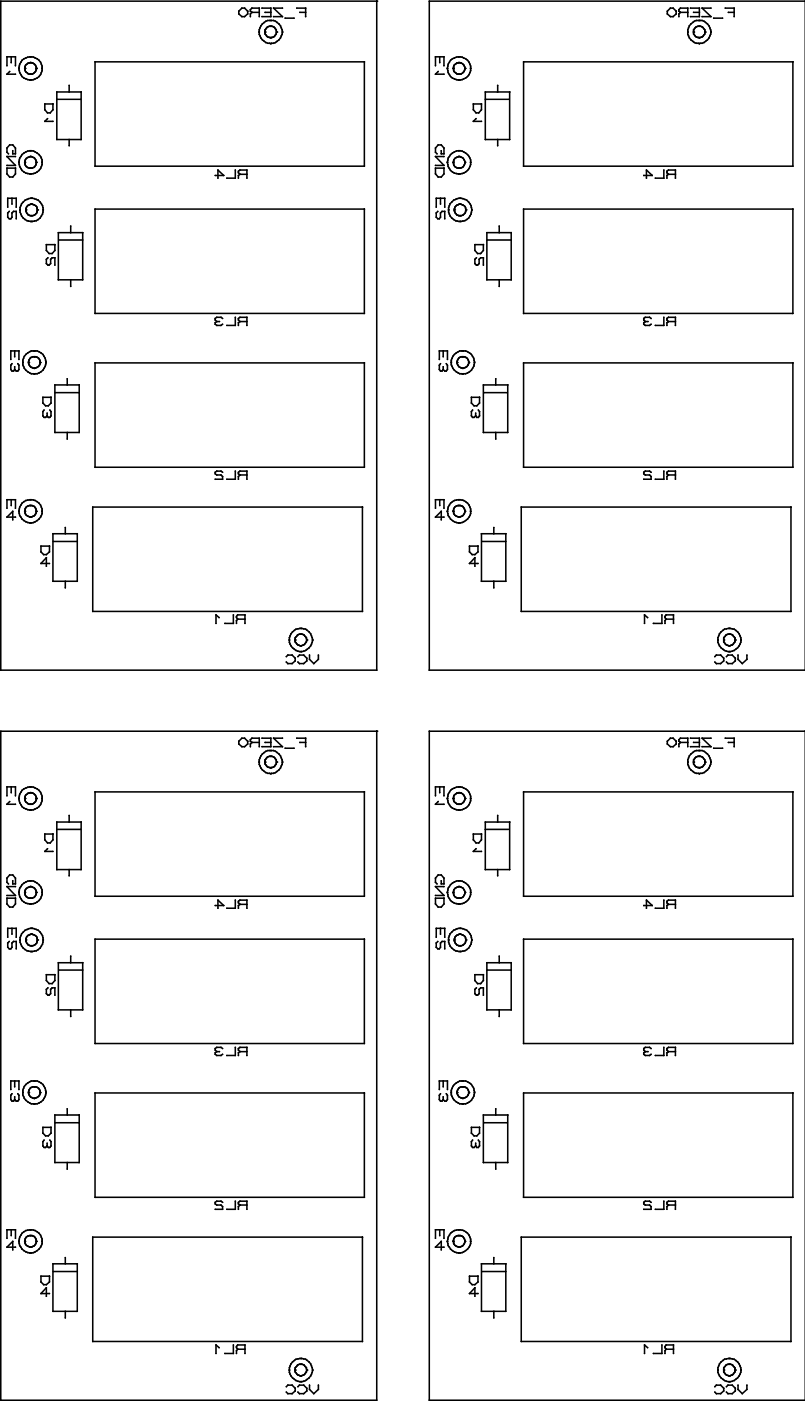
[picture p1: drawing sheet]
<svg xmlns="http://www.w3.org/2000/svg" width="88mm" height="153mm" viewBox="0 0 88 153" stroke-linecap="round" stroke-linejoin="round" font-family="sans-serif">
<g fill="#000">
<path d="M88.2 .1v.1z" fill-rule="evenodd"/>
<path d="M88.2 .1v.1z" fill-rule="evenodd"/>
<path d="M88.2 .1v.1z" fill-rule="evenodd"/>
<path d="M88.2 73.3v.2z" fill-rule="evenodd"/>
<path d="M88.2 80v.2z" fill-rule="evenodd"/>
<path d="M88.2 80v.2z" fill-rule="evenodd"/>
<path d="M88.2 80v.2z" fill-rule="evenodd"/>
<path d="M88.2 153.3v.2z" fill-rule="evenodd"/>
<circle cx=".1" cy=".1" r=".08"/>
<circle cx=".8" cy="16.7" r=".08"/>
<circle cx=".8" cy="16.2" r=".08"/>
<circle cx=".8" cy="17.1" r=".08"/>
<circle cx=".8" cy="18.4" r=".08"/>
<circle cx=".8" cy="19" r=".08"/>
<circle cx=".8" cy="18.1" r=".08"/>
<circle cx=".8" cy="6.2" r=".08"/>
<circle cx=".8" cy="8.1" r=".08"/>
<circle cx=".8" cy="7.2" r=".08"/>
<circle cx=".9" cy="16.8" r=".08"/>
<circle cx="1.1" cy="15.9" r=".08"/>
<circle cx="1.1" cy="19.4" r=".08"/>
<circle cx="1.1" cy="7.8" r=".08"/>
<circle cx="1.2" cy="6.9" r=".08"/>
<circle cx="1.2" cy="6.2" r=".08"/>
<circle cx="1.4" cy="15.9" r=".08"/>
<circle cx="1.4" cy="16.8" r=".08"/>
<circle cx="1.4" cy="16.5" r=".08"/>
<circle cx="1.4" cy="19.4" r=".08"/>
<circle cx="1.7" cy="16.2" r=".08"/>
<circle cx="1.7" cy="18.4" r=".08"/>
<circle cx="1.7" cy="19" r=".08"/>
<circle cx="1.7" cy="16.8" r=".08"/>
<circle cx="1.7" cy="17.1" r=".08"/>
<circle cx="1.7" cy="18.1" r=".08"/>
<circle cx="1.7" cy="8.1" r=".08"/>
<circle cx="1.7" cy="6.2" r=".08"/>
<circle cx="1.7" cy="7.2" r=".08"/>
<circle cx="2.1" cy="17.8" r=".08"/>
<circle cx="2.1" cy="17.7" r=".08"/>
<circle cx="2.1" cy="7.5" r=".08"/>
<circle cx="2.1" cy="18" r=".08"/>
<circle cx="2.1" cy="17.5" r=".08"/>
<circle cx="2.1" cy="7.2" r=".08"/>
<circle cx="2.1" cy="7.7" r=".08"/>
<circle cx="2.2" cy="17.3" r=".08"/>
<circle cx="2.2" cy="18.2" r=".08"/>
<circle cx="2.2" cy="8" r=".08"/>
<circle cx="2.2" cy="7" r=".08"/>
<circle cx="2.3" cy="17.1" r=".08"/>
<circle cx="2.3" cy="18.5" r=".08"/>
<circle cx="2.3" cy="6.8" r=".08"/>
<circle cx="2.3" cy="8.2" r=".08"/>
<circle cx="2.4" cy="16.9" r=".08"/>
<circle cx="2.4" cy="18.7" r=".08"/>
<circle cx="2.4" cy="8.4" r=".08"/>
<circle cx="2.4" cy="6.6" r=".08"/>
<circle cx="2.6" cy="16.8" r=".08"/>
<circle cx="2.6" cy="18.8" r=".08"/>
<circle cx="2.6" cy="6.4" r=".08"/>
<circle cx="2.6" cy="8.6" r=".08"/>
<circle cx="2.7" cy="17.8" r=".08"/>
<circle cx="2.7" cy="7.5" r=".08"/>
<circle cx="2.8" cy="18" r=".08"/>
<circle cx="2.8" cy="17.7" r=".08"/>
<circle cx="2.8" cy="17.9" r=".08"/>
<circle cx="2.8" cy="17.6" r=".08"/>
<circle cx="2.8" cy="7.6" r=".08"/>
<circle cx="2.8" cy="7.3" r=".08"/>
<circle cx="2.8" cy="7.7" r=".08"/>
<circle cx="2.8" cy="7.4" r=".08"/>
<circle cx="2.8" cy="17.5" r=".08"/>
<circle cx="2.8" cy="18.1" r=".08"/>
<circle cx="2.8" cy="7.8" r=".08"/>
<circle cx="2.8" cy="7.2" r=".08"/>
<circle cx="2.8" cy="16.6" r=".08"/>
<circle cx="2.8" cy="19" r=".08"/>
<circle cx="2.8" cy="8.6" r=".08"/>
<circle cx="2.8" cy="6.3" r=".08"/>
<circle cx="2.9" cy="18.2" r=".08"/>
<circle cx="2.9" cy="17.4" r=".08"/>
<circle cx="2.9" cy="7.1" r=".08"/>
<circle cx="2.9" cy="7.9" r=".08"/>
<circle cx="3" cy="17.3" r=".08"/>
<circle cx="3" cy="18.3" r=".08"/>
<circle cx="3" cy="8" r=".08"/>
<circle cx="3" cy="7" r=".08"/>
<circle cx="3" cy="19" r=".08"/>
<circle cx="3" cy="16.6" r=".08"/>
<circle cx="3" cy="8.7" r=".08"/>
<circle cx="3" cy="6.3" r=".08"/>
<circle cx="3.1" cy="18.4" r=".08"/>
<circle cx="3.1" cy="17.2" r=".08"/>
<circle cx="3.1" cy="6.9" r=".08"/>
<circle cx="3.1" cy="8.1" r=".08"/>
<circle cx="3.2" cy="18.4" r=".08"/>
<circle cx="3.2" cy="17.2" r=".08"/>
<circle cx="3.2" cy="8.1" r=".08"/>
<circle cx="3.2" cy="6.9" r=".08"/>
<circle cx="3.3" cy="16.5" r=".08"/>
<circle cx="3.3" cy="19" r=".08"/>
<circle cx="3.3" cy="8.8" r=".08"/>
<circle cx="3.3" cy="6.2" r=".08"/>
<circle cx="3.3" cy="18.4" r=".08"/>
<circle cx="3.3" cy="17.1" r=".08"/>
<circle cx="3.3" cy="6.9" r=".08"/>
<circle cx="3.3" cy="8.1" r=".08"/>
<circle cx="3.4" cy="17.1" r=".08"/>
<circle cx="3.4" cy="18.4" r=".08"/>
<circle cx="3.4" cy="8.1" r=".08"/>
<circle cx="3.4" cy="6.9" r=".08"/>
<circle cx="3.5" cy="16.5" r=".08"/>
<circle cx="3.5" cy="19" r=".08"/>
<circle cx="3.5" cy="8.8" r=".08"/>
<circle cx="3.5" cy="6.2" r=".08"/>
<circle cx="3.5" cy="18.4" r=".08"/>
<circle cx="3.5" cy="17.2" r=".08"/>
<circle cx="3.5" cy="8.1" r=".08"/>
<circle cx="3.5" cy="6.9" r=".08"/>
<circle cx="3.6" cy="18.4" r=".08"/>
<circle cx="3.6" cy="17.2" r=".08"/>
<circle cx="3.6" cy="6.9" r=".08"/>
<circle cx="3.6" cy="8.1" r=".08"/>
<circle cx="3.7" cy="19" r=".08"/>
<circle cx="3.7" cy="16.6" r=".08"/>
<circle cx="3.7" cy="8.7" r=".08"/>
<circle cx="3.7" cy="6.3" r=".08"/>
<circle cx="3.7" cy="17.3" r=".08"/>
<circle cx="3.7" cy="18.3" r=".08"/>
<circle cx="3.7" cy="7" r=".08"/>
<circle cx="3.7" cy="8" r=".08"/>
<circle cx="3.8" cy="17.4" r=".08"/>
<circle cx="3.8" cy="18.2" r=".08"/>
<circle cx="3.8" cy="7.1" r=".08"/>
<circle cx="3.8" cy="7.9" r=".08"/>
<circle cx="3.9" cy="16.6" r=".08"/>
<circle cx="3.9" cy="19" r=".08"/>
<circle cx="3.9" cy="8.6" r=".08"/>
<circle cx="3.9" cy="6.3" r=".08"/>
<circle cx="3.9" cy="17.5" r=".08"/>
<circle cx="3.9" cy="18.1" r=".08"/>
<circle cx="3.9" cy="7.8" r=".08"/>
<circle cx="3.9" cy="7.2" r=".08"/>
<circle cx="3.9" cy="17.6" r=".08"/>
<circle cx="3.9" cy="18" r=".08"/>
<circle cx="3.9" cy="7.3" r=".08"/>
<circle cx="3.9" cy="7.7" r=".08"/>
<circle cx="4" cy="17.8" r=".08"/>
<circle cx="4" cy="17.9" r=".08"/>
<circle cx="4" cy="17.7" r=".08"/>
<circle cx="4" cy="7.6" r=".08"/>
<circle cx="4" cy="7.4" r=".08"/>
<circle cx="4" cy="7.5" r=".08"/>
<circle cx="4.1" cy="16.8" r=".08"/>
<circle cx="4.1" cy="18.8" r=".08"/>
<circle cx="4.1" cy="6.4" r=".08"/>
<circle cx="4.1" cy="8.6" r=".08"/>
<circle cx="4.3" cy="16.9" r=".08"/>
<circle cx="4.3" cy="18.7" r=".08"/>
<circle cx="4.3" cy="6.6" r=".08"/>
<circle cx="4.3" cy="8.4" r=".08"/>
<circle cx="4.4" cy="18.5" r=".08"/>
<circle cx="4.4" cy="17.1" r=".08"/>
<circle cx="4.4" cy="6.8" r=".08"/>
<circle cx="4.4" cy="8.2" r=".08"/>
<circle cx="4.5" cy="17.3" r=".08"/>
<circle cx="4.5" cy="18.2" r=".08"/>
<circle cx="4.5" cy="7" r=".08"/>
<circle cx="4.5" cy="8" r=".08"/>
<circle cx="4.6" cy="17.8" r=".08"/>
<circle cx="4.6" cy="17.5" r=".08"/>
<circle cx="4.6" cy="17.7" r=".08"/>
<circle cx="4.6" cy="18" r=".08"/>
<circle cx="4.6" cy="7.2" r=".08"/>
<circle cx="4.6" cy="7.7" r=".08"/>
<circle cx="4.6" cy="7.5" r=".08"/>
<circle cx="4.9" cy="11.4" r=".08"/>
<circle cx="4.9" cy="13.3" r=".08"/>
<circle cx="4.9" cy="12" r=".08"/>
<circle cx="5.2" cy="12.4" r=".08"/>
<circle cx="5.2" cy="13" r=".08"/>
<circle cx="5.5" cy="12.4" r=".08"/>
<circle cx="5.8" cy="13.3" r=".08"/>
<circle cx="5.8" cy="11.4" r=".08"/>
<circle cx="5.8" cy="12" r=".08"/>
<circle cx="6.2" cy="15.3" r=".08"/>
<circle cx="6.2" cy="10.1" r=".08"/>
<circle cx="6.2" cy="10.9" r=".08"/>
<circle cx="7.6" cy="15.3" r=".08"/>
<circle cx="7.6" cy="16" r=".08"/>
<circle cx="7.6" cy="9.4" r=".08"/>
<circle cx="7.6" cy="10.1" r=".08"/>
<circle cx="8.8" cy="10.9" r=".08"/>
<circle cx="8.9" cy="15.3" r=".08"/>
<circle cx="8.9" cy="10.1" r=".08"/>
<circle cx="10.4" cy="18.2" r=".08"/>
<circle cx="10.4" cy="6.8" r=".08"/>
<circle cx="23.6" cy="19.2" r=".08"/>
<circle cx="23.9" cy="19.5" r=".08"/>
<circle cx="23.9" cy="18.6" r=".08"/>
<circle cx="24.5" cy="19.2" r=".08"/>
<circle cx="24.8" cy="19.5" r=".08"/>
<circle cx="25.8" cy="18.6" r=".08"/>
<circle cx="25.8" cy="19.5" r=".08"/>
<circle cx="26.1" cy="18.8" r=".08"/>
<circle cx="26.1" cy="19.5" r=".08"/>
<circle cx="26.1" cy="19.2" r=".08"/>
<circle cx="26.1" cy="18.9" r=".08"/>
<circle cx="26.2" cy="1.2" r=".08"/>
<circle cx="26.2" cy="1.5" r=".08"/>
<circle cx="26.3" cy="19.1" r=".08"/>
<circle cx="26.3" cy="18.6" r=".08"/>
<circle cx="26.5" cy=".9" r=".08"/>
<circle cx="26.5" cy="1.8" r=".08"/>
<circle cx="26.8" cy=".9" r=".08"/>
<circle cx="26.8" cy="1.8" r=".08"/>
<circle cx="27.1" cy="18.6" r=".08"/>
<circle cx="27.1" cy="19.5" r=".08"/>
<circle cx="27.1" cy="19.1" r=".08"/>
<circle cx="27.1" cy="1.2" r=".08"/>
<circle cx="27.1" cy="1.5" r=".08"/>
<circle cx="27.4" cy="1.1" r=".08"/>
<circle cx="27.4" cy="1.2" r=".08"/>
<circle cx="27.4" cy="1.5" r=".08"/>
<circle cx="27.4" cy="1.8" r=".08"/>
<circle cx="27.6" cy=".9" r=".08"/>
<circle cx="27.6" cy="1.4" r=".08"/>
<circle cx="28.4" cy="1.4" r=".08"/>
<circle cx="28.4" cy=".9" r=".08"/>
<circle cx="28.4" cy="3.4" r=".08"/>
<circle cx="28.4" cy="3.6" r=".08"/>
<circle cx="28.4" cy="3.8" r=".08"/>
<circle cx="28.4" cy="3.3" r=".08"/>
<circle cx="28.4" cy="3.5" r=".08"/>
<circle cx="28.4" cy="1.8" r=".08"/>
<circle cx="28.5" cy="3.9" r=".08"/>
<circle cx="28.5" cy="3" r=".08"/>
<circle cx="28.6" cy="2.8" r=".08"/>
<circle cx="28.6" cy="4.1" r=".08"/>
<circle cx="28.7" cy=".9" r=".08"/>
<circle cx="28.7" cy="1.8" r=".08"/>
<circle cx="28.7" cy="4.4" r=".08"/>
<circle cx="28.7" cy="2.6" r=".08"/>
<circle cx="29" cy="4.5" r=".08"/>
<circle cx="29" cy="2.5" r=".08"/>
<circle cx="29" cy="1.4" r=".08"/>
<circle cx="29" cy="3.5" r=".08"/>
<circle cx="29" cy="3.3" r=".08"/>
<circle cx="29" cy="3.4" r=".08"/>
<circle cx="29" cy="3.7" r=".08"/>
<circle cx="29" cy="3.6" r=".08"/>
<circle cx="29.1" cy="4.7" r=".08"/>
<circle cx="29.1" cy="3.8" r=".08"/>
<circle cx="29.1" cy="3.2" r=".08"/>
<circle cx="29.1" cy="2.3" r=".08"/>
<circle cx="29.2" cy="3.9" r=".08"/>
<circle cx="29.2" cy="3" r=".08"/>
<circle cx="29.3" cy="3" r=".08"/>
<circle cx="29.3" cy="4" r=".08"/>
<circle cx="29.3" cy="2.2" r=".08"/>
<circle cx="29.3" cy="4.7" r=".08"/>
<circle cx="29.4" cy="4.1" r=".08"/>
<circle cx="29.4" cy="2.9" r=".08"/>
<circle cx="29.5" cy="4.1" r=".08"/>
<circle cx="29.5" cy="2.9" r=".08"/>
<circle cx="29.5" cy="4.7" r=".08"/>
<circle cx="29.5" cy="2.2" r=".08"/>
<circle cx="29.6" cy="4.1" r=".08"/>
<circle cx="29.6" cy="2.9" r=".08"/>
<circle cx="29.7" cy=".9" r=".08"/>
<circle cx="29.7" cy="1.4" r=".08"/>
<circle cx="29.7" cy="4.8" r=".08"/>
<circle cx="29.7" cy="2.2" r=".08"/>
<circle cx="29.7" cy="4.1" r=".08"/>
<circle cx="29.7" cy="2.9" r=".08"/>
<circle cx="29.7" cy="1.8" r=".08"/>
<circle cx="29.8" cy="4.7" r=".08"/>
<circle cx="29.8" cy="2.2" r=".08"/>
<circle cx="29.8" cy="2.9" r=".08"/>
<circle cx="29.8" cy="4.1" r=".08"/>
<circle cx="29.9" cy="2.9" r=".08"/>
<circle cx="29.9" cy="4.1" r=".08"/>
<circle cx="30" cy=".9" r=".08"/>
<circle cx="30" cy="4.7" r=".08"/>
<circle cx="30" cy="2.2" r=".08"/>
<circle cx="30" cy="1.8" r=".08"/>
<circle cx="30" cy="4" r=".08"/>
<circle cx="30" cy="3" r=".08"/>
<circle cx="30.1" cy="3.9" r=".08"/>
<circle cx="30.1" cy="3" r=".08"/>
<circle cx="30.2" cy="3.2" r=".08"/>
<circle cx="30.2" cy="3.8" r=".08"/>
<circle cx="30.2" cy="2.3" r=".08"/>
<circle cx="30.2" cy="4.7" r=".08"/>
<circle cx="30.3" cy="3.3" r=".08"/>
<circle cx="30.3" cy="3.4" r=".08"/>
<circle cx="30.3" cy="3.7" r=".08"/>
<circle cx="30.3" cy="3.6" r=".08"/>
<circle cx="30.3" cy="3.5" r=".08"/>
<circle cx="30.4" cy="4.5" r=".08"/>
<circle cx="30.4" cy="2.5" r=".08"/>
<circle cx="30.6" cy="2.6" r=".08"/>
<circle cx="30.6" cy="4.4" r=".08"/>
<circle cx="30.7" cy="2.8" r=".08"/>
<circle cx="30.7" cy="4.1" r=".08"/>
<circle cx="30.8" cy="3.9" r=".08"/>
<circle cx="30.8" cy="3" r=".08"/>
<circle cx="30.9" cy="3.8" r=".08"/>
<circle cx="30.9" cy="3.3" r=".08"/>
<circle cx="30.9" cy=".9" r=".08"/>
<circle cx="30.9" cy="3.6" r=".08"/>
<circle cx="30.9" cy="3.4" r=".08"/>
<circle cx="30.9" cy="3.5" r=".08"/>
<circle cx="30.9" cy="1.8" r=".08"/>
<circle cx="31.2" cy="2" r=".08"/>
<circle cx="32.2" cy="2" r=".08"/>
<circle cx="32.5" cy=".9" r=".08"/>
<circle cx="32.9" cy="1.4" r=".08"/>
<circle cx="33.5" cy="1.4" r=".08"/>
<circle cx="33.5" cy=".9" r=".08"/>
<circle cx="33.5" cy="1.8" r=".08"/>
<circle cx="39.9" cy="18.2" r=".08"/>
<circle cx="39.9" cy="6.8" r=".08"/>
<circle cx="41.3" cy=".1" r=".08"/>
<circle cx="47" cy=".1" r=".08"/>
<circle cx="47.7" cy="16.7" r=".08"/>
<circle cx="47.7" cy="17.1" r=".08"/>
<circle cx="47.7" cy="18.1" r=".08"/>
<circle cx="47.7" cy="16.2" r=".08"/>
<circle cx="47.7" cy="18.4" r=".08"/>
<circle cx="47.7" cy="19" r=".08"/>
<circle cx="47.7" cy="8.1" r=".08"/>
<circle cx="47.7" cy="6.2" r=".08"/>
<circle cx="47.7" cy="7.2" r=".08"/>
<circle cx="47.9" cy="16.8" r=".08"/>
<circle cx="48" cy="15.9" r=".08"/>
<circle cx="48" cy="19.4" r=".08"/>
<circle cx="48" cy="7.8" r=".08"/>
<circle cx="48.2" cy="6.2" r=".08"/>
<circle cx="48.2" cy="6.9" r=".08"/>
<circle cx="48.3" cy="15.9" r=".08"/>
<circle cx="48.3" cy="16.5" r=".08"/>
<circle cx="48.3" cy="16.8" r=".08"/>
<circle cx="48.3" cy="19.4" r=".08"/>
<circle cx="48.6" cy="16.2" r=".08"/>
<circle cx="48.6" cy="18.1" r=".08"/>
<circle cx="48.6" cy="18.4" r=".08"/>
<circle cx="48.6" cy="19" r=".08"/>
<circle cx="48.6" cy="17.1" r=".08"/>
<circle cx="48.6" cy="16.8" r=".08"/>
<circle cx="48.6" cy="6.2" r=".08"/>
<circle cx="48.6" cy="8.1" r=".08"/>
<circle cx="48.6" cy="7.2" r=".08"/>
<circle cx="49" cy="17.8" r=".08"/>
<circle cx="49" cy="17.7" r=".08"/>
<circle cx="49" cy="7.5" r=".08"/>
<circle cx="49.1" cy="17.5" r=".08"/>
<circle cx="49.1" cy="18" r=".08"/>
<circle cx="49.1" cy="7.7" r=".08"/>
<circle cx="49.1" cy="7.2" r=".08"/>
<circle cx="49.1" cy="18.2" r=".08"/>
<circle cx="49.1" cy="17.3" r=".08"/>
<circle cx="49.1" cy="8" r=".08"/>
<circle cx="49.1" cy="7" r=".08"/>
<circle cx="49.2" cy="17.1" r=".08"/>
<circle cx="49.2" cy="18.5" r=".08"/>
<circle cx="49.2" cy="6.8" r=".08"/>
<circle cx="49.2" cy="8.2" r=".08"/>
<circle cx="49.4" cy="16.9" r=".08"/>
<circle cx="49.4" cy="18.7" r=".08"/>
<circle cx="49.4" cy="8.4" r=".08"/>
<circle cx="49.4" cy="6.6" r=".08"/>
<circle cx="49.6" cy="16.8" r=".08"/>
<circle cx="49.6" cy="18.8" r=".08"/>
<circle cx="49.6" cy="8.6" r=".08"/>
<circle cx="49.6" cy="6.4" r=".08"/>
<circle cx="49.7" cy="17.8" r=".08"/>
<circle cx="49.7" cy="7.5" r=".08"/>
<circle cx="49.7" cy="17.6" r=".08"/>
<circle cx="49.7" cy="18" r=".08"/>
<circle cx="49.7" cy="17.9" r=".08"/>
<circle cx="49.7" cy="17.7" r=".08"/>
<circle cx="49.7" cy="7.6" r=".08"/>
<circle cx="49.7" cy="7.3" r=".08"/>
<circle cx="49.7" cy="7.7" r=".08"/>
<circle cx="49.7" cy="7.4" r=".08"/>
<circle cx="49.7" cy="18.1" r=".08"/>
<circle cx="49.7" cy="17.5" r=".08"/>
<circle cx="49.7" cy="7.8" r=".08"/>
<circle cx="49.7" cy="7.2" r=".08"/>
<circle cx="49.8" cy="19" r=".08"/>
<circle cx="49.8" cy="16.6" r=".08"/>
<circle cx="49.8" cy="8.6" r=".08"/>
<circle cx="49.8" cy="6.3" r=".08"/>
<circle cx="49.8" cy="18.2" r=".08"/>
<circle cx="49.8" cy="17.4" r=".08"/>
<circle cx="49.8" cy="7.1" r=".08"/>
<circle cx="49.8" cy="7.9" r=".08"/>
<circle cx="50" cy="17.3" r=".08"/>
<circle cx="50" cy="18.3" r=".08"/>
<circle cx="50" cy="8" r=".08"/>
<circle cx="50" cy="7" r=".08"/>
<circle cx="50" cy="16.6" r=".08"/>
<circle cx="50" cy="19" r=".08"/>
<circle cx="50" cy="6.3" r=".08"/>
<circle cx="50" cy="8.7" r=".08"/>
<circle cx="50" cy="17.2" r=".08"/>
<circle cx="50" cy="18.4" r=".08"/>
<circle cx="50" cy="8.1" r=".08"/>
<circle cx="50" cy="6.9" r=".08"/>
<circle cx="50.2" cy="18.4" r=".08"/>
<circle cx="50.2" cy="17.2" r=".08"/>
<circle cx="50.2" cy="8.1" r=".08"/>
<circle cx="50.2" cy="6.9" r=".08"/>
<circle cx="50.2" cy="19" r=".08"/>
<circle cx="50.2" cy="16.5" r=".08"/>
<circle cx="50.2" cy="8.8" r=".08"/>
<circle cx="50.2" cy="6.2" r=".08"/>
<circle cx="50.2" cy="17.1" r=".08"/>
<circle cx="50.3" cy="17.1" r=".08"/>
<circle cx="50.3" cy="18.4" r=".08"/>
<circle cx="50.3" cy="16.5" r=".08"/>
<circle cx="50.3" cy="19" r=".08"/>
<circle cx="50.3" cy="8.1" r=".08"/>
<circle cx="50.3" cy="8.8" r=".08"/>
<circle cx="50.3" cy="6.2" r=".08"/>
<circle cx="50.3" cy="6.9" r=".08"/>
<circle cx="50.4" cy="17.1" r=".08"/>
<circle cx="50.4" cy="18.4" r=".08"/>
<circle cx="50.4" cy="6.9" r=".08"/>
<circle cx="50.4" cy="8.1" r=".08"/>
<circle cx="50.4" cy="16.5" r=".08"/>
<circle cx="50.4" cy="19" r=".08"/>
<circle cx="50.4" cy="6.2" r=".08"/>
<circle cx="50.4" cy="8.8" r=".08"/>
<circle cx="50.5" cy="17.2" r=".08"/>
<circle cx="50.5" cy="18.4" r=".08"/>
<circle cx="50.5" cy="8.1" r=".08"/>
<circle cx="50.5" cy="6.9" r=".08"/>
<circle cx="50.6" cy="19" r=".08"/>
<circle cx="50.6" cy="16.6" r=".08"/>
<circle cx="50.6" cy="6.3" r=".08"/>
<circle cx="50.6" cy="8.7" r=".08"/>
<circle cx="50.7" cy="18.3" r=".08"/>
<circle cx="50.7" cy="17.3" r=".08"/>
<circle cx="50.7" cy="7" r=".08"/>
<circle cx="50.7" cy="8" r=".08"/>
<circle cx="50.8" cy="17.4" r=".08"/>
<circle cx="50.8" cy="18.2" r=".08"/>
<circle cx="50.8" cy="7.1" r=".08"/>
<circle cx="50.8" cy="7.9" r=".08"/>
<circle cx="50.8" cy="16.6" r=".08"/>
<circle cx="50.8" cy="19" r=".08"/>
<circle cx="50.8" cy="8.6" r=".08"/>
<circle cx="50.8" cy="6.3" r=".08"/>
<circle cx="50.8" cy="18.1" r=".08"/>
<circle cx="50.8" cy="17.5" r=".08"/>
<circle cx="50.8" cy="7.2" r=".08"/>
<circle cx="50.8" cy="7.8" r=".08"/>
<circle cx="50.9" cy="17.6" r=".08"/>
<circle cx="50.9" cy="18" r=".08"/>
<circle cx="50.9" cy="7.3" r=".08"/>
<circle cx="50.9" cy="7.7" r=".08"/>
<circle cx="50.9" cy="17.8" r=".08"/>
<circle cx="50.9" cy="17.7" r=".08"/>
<circle cx="50.9" cy="17.9" r=".08"/>
<circle cx="50.9" cy="7.6" r=".08"/>
<circle cx="50.9" cy="7.4" r=".08"/>
<circle cx="50.9" cy="7.5" r=".08"/>
<circle cx="51" cy="16.8" r=".08"/>
<circle cx="51" cy="18.8" r=".08"/>
<circle cx="51" cy="6.4" r=".08"/>
<circle cx="51" cy="8.6" r=".08"/>
<circle cx="51.2" cy="18.7" r=".08"/>
<circle cx="51.2" cy="16.9" r=".08"/>
<circle cx="51.2" cy="8.4" r=".08"/>
<circle cx="51.2" cy="6.6" r=".08"/>
<circle cx="51.4" cy="17.1" r=".08"/>
<circle cx="51.4" cy="18.5" r=".08"/>
<circle cx="51.4" cy="6.8" r=".08"/>
<circle cx="51.4" cy="8.2" r=".08"/>
<circle cx="51.5" cy="17.3" r=".08"/>
<circle cx="51.5" cy="18.2" r=".08"/>
<circle cx="51.5" cy="7" r=".08"/>
<circle cx="51.5" cy="8" r=".08"/>
<circle cx="51.6" cy="17.8" r=".08"/>
<circle cx="51.6" cy="17.5" r=".08"/>
<circle cx="51.6" cy="17.7" r=".08"/>
<circle cx="51.6" cy="18" r=".08"/>
<circle cx="51.6" cy="7.5" r=".08"/>
<circle cx="51.6" cy="7.7" r=".08"/>
<circle cx="51.6" cy="7.2" r=".08"/>
<circle cx="51.9" cy="12" r=".08"/>
<circle cx="51.9" cy="13.3" r=".08"/>
<circle cx="51.9" cy="11.4" r=".08"/>
<circle cx="52.2" cy="13" r=".08"/>
<circle cx="52.2" cy="12.4" r=".08"/>
<circle cx="52.5" cy="12.4" r=".08"/>
<circle cx="52.7" cy="11.4" r=".08"/>
<circle cx="52.7" cy="12" r=".08"/>
<circle cx="52.7" cy="13.3" r=".08"/>
<circle cx="53.2" cy="15.3" r=".08"/>
<circle cx="53.2" cy="10.9" r=".08"/>
<circle cx="53.2" cy="10.1" r=".08"/>
<circle cx="54.5" cy="15.3" r=".08"/>
<circle cx="54.5" cy="16" r=".08"/>
<circle cx="54.5" cy="9.4" r=".08"/>
<circle cx="54.5" cy="10.1" r=".08"/>
<circle cx="55.8" cy="10.9" r=".08"/>
<circle cx="55.8" cy="15.3" r=".08"/>
<circle cx="55.8" cy="10.1" r=".08"/>
<circle cx="57.4" cy="18.2" r=".08"/>
<circle cx="57.4" cy="6.8" r=".08"/>
<circle cx="70.5" cy="19.2" r=".08"/>
<circle cx="70.8" cy="18.6" r=".08"/>
<circle cx="70.8" cy="19.5" r=".08"/>
<circle cx="71.5" cy="19.2" r=".08"/>
<circle cx="71.8" cy="19.5" r=".08"/>
<circle cx="72.7" cy="18.6" r=".08"/>
<circle cx="72.7" cy="19.5" r=".08"/>
<circle cx="73.1" cy="18.8" r=".08"/>
<circle cx="73.1" cy="19.5" r=".08"/>
<circle cx="73.1" cy="18.9" r=".08"/>
<circle cx="73.1" cy="19.2" r=".08"/>
<circle cx="73.1" cy="1.2" r=".08"/>
<circle cx="73.1" cy="1.5" r=".08"/>
<circle cx="73.2" cy="18.6" r=".08"/>
<circle cx="73.2" cy="19.1" r=".08"/>
<circle cx="73.4" cy=".9" r=".08"/>
<circle cx="73.4" cy="1.8" r=".08"/>
<circle cx="73.7" cy=".9" r=".08"/>
<circle cx="73.7" cy="1.8" r=".08"/>
<circle cx="74" cy="19.1" r=".08"/>
<circle cx="74" cy="19.5" r=".08"/>
<circle cx="74" cy="18.6" r=".08"/>
<circle cx="74.1" cy="1.2" r=".08"/>
<circle cx="74.1" cy="1.5" r=".08"/>
<circle cx="74.4" cy="1.1" r=".08"/>
<circle cx="74.4" cy="1.2" r=".08"/>
<circle cx="74.4" cy="1.5" r=".08"/>
<circle cx="74.4" cy="1.8" r=".08"/>
<circle cx="74.5" cy=".9" r=".08"/>
<circle cx="74.5" cy="1.4" r=".08"/>
<circle cx="75.4" cy="1.4" r=".08"/>
<circle cx="75.4" cy=".9" r=".08"/>
<circle cx="75.4" cy="3.3" r=".08"/>
<circle cx="75.4" cy="3.8" r=".08"/>
<circle cx="75.4" cy="3.6" r=".08"/>
<circle cx="75.4" cy="3.5" r=".08"/>
<circle cx="75.4" cy="3.4" r=".08"/>
<circle cx="75.4" cy="1.8" r=".08"/>
<circle cx="75.4" cy="3" r=".08"/>
<circle cx="75.4" cy="3.9" r=".08"/>
<circle cx="75.5" cy="4.1" r=".08"/>
<circle cx="75.5" cy="2.8" r=".08"/>
<circle cx="75.6" cy=".9" r=".08"/>
<circle cx="75.6" cy="1.8" r=".08"/>
<circle cx="75.7" cy="2.6" r=".08"/>
<circle cx="75.7" cy="4.4" r=".08"/>
<circle cx="75.9" cy="4.5" r=".08"/>
<circle cx="75.9" cy="2.5" r=".08"/>
<circle cx="76" cy="1.4" r=".08"/>
<circle cx="76" cy="3.7" r=".08"/>
<circle cx="76" cy="3.6" r=".08"/>
<circle cx="76" cy="3.3" r=".08"/>
<circle cx="76" cy="3.4" r=".08"/>
<circle cx="76" cy="3.5" r=".08"/>
<circle cx="76.1" cy="4.7" r=".08"/>
<circle cx="76.1" cy="2.3" r=".08"/>
<circle cx="76.1" cy="3.8" r=".08"/>
<circle cx="76.1" cy="3.2" r=".08"/>
<circle cx="76.2" cy="3.9" r=".08"/>
<circle cx="76.2" cy="3" r=".08"/>
<circle cx="76.2" cy="4" r=".08"/>
<circle cx="76.3" cy="2.2" r=".08"/>
<circle cx="76.3" cy="4.7" r=".08"/>
<circle cx="76.3" cy="2.9" r=".08"/>
<circle cx="76.3" cy="4.1" r=".08"/>
<circle cx="76.5" cy="4.1" r=".08"/>
<circle cx="76.5" cy="2.9" r=".08"/>
<circle cx="76.5" cy="2.2" r=".08"/>
<circle cx="76.5" cy="4.7" r=".08"/>
<circle cx="76.6" cy=".9" r=".08"/>
<circle cx="76.6" cy="1.4" r=".08"/>
<circle cx="76.6" cy="4.8" r=".08"/>
<circle cx="76.6" cy="4.1" r=".08"/>
<circle cx="76.6" cy="2.9" r=".08"/>
<circle cx="76.6" cy="2.2" r=".08"/>
<circle cx="76.6" cy="1.8" r=".08"/>
<circle cx="76.7" cy="2.9" r=".08"/>
<circle cx="76.7" cy="4.1" r=".08"/>
<circle cx="76.7" cy="2.2" r=".08"/>
<circle cx="76.7" cy="4.7" r=".08"/>
<circle cx="76.8" cy="4.1" r=".08"/>
<circle cx="76.8" cy="2.9" r=".08"/>
<circle cx="76.9" cy="2.9" r=".08"/>
<circle cx="76.9" cy="4.1" r=".08"/>
<circle cx="76.9" cy=".9" r=".08"/>
<circle cx="76.9" cy="4.7" r=".08"/>
<circle cx="76.9" cy="2.2" r=".08"/>
<circle cx="76.9" cy="1.8" r=".08"/>
<circle cx="77" cy="3" r=".08"/>
<circle cx="77" cy="4" r=".08"/>
<circle cx="77" cy="3.9" r=".08"/>
<circle cx="77.1" cy="3.2" r=".08"/>
<circle cx="77.1" cy="3.8" r=".08"/>
<circle cx="77.1" cy="2.3" r=".08"/>
<circle cx="77.1" cy="4.7" r=".08"/>
<circle cx="77.2" cy="3.3" r=".08"/>
<circle cx="77.2" cy="3.6" r=".08"/>
<circle cx="77.2" cy="3.4" r=".08"/>
<circle cx="77.2" cy="3.7" r=".08"/>
<circle cx="77.3" cy="3.5" r=".08"/>
<circle cx="77.3" cy="4.5" r=".08"/>
<circle cx="77.3" cy="2.5" r=".08"/>
<circle cx="77.5" cy="2.6" r=".08"/>
<circle cx="77.5" cy="4.4" r=".08"/>
<circle cx="77.7" cy="4.1" r=".08"/>
<circle cx="77.7" cy="2.8" r=".08"/>
<circle cx="77.8" cy="3" r=".08"/>
<circle cx="77.8" cy="3.9" r=".08"/>
<circle cx="77.9" cy="3.3" r=".08"/>
<circle cx="77.9" cy="3.8" r=".08"/>
<circle cx="77.9" cy=".9" r=".08"/>
<circle cx="77.9" cy="3.6" r=".08"/>
<circle cx="77.9" cy="3.4" r=".08"/>
<circle cx="77.9" cy="3.5" r=".08"/>
<circle cx="77.9" cy="1.8" r=".08"/>
<circle cx="78.2" cy="2" r=".08"/>
<circle cx="79.2" cy="2" r=".08"/>
<circle cx="79.5" cy=".9" r=".08"/>
<circle cx="79.8" cy="1.4" r=".08"/>
<circle cx="80.4" cy=".9" r=".08"/>
<circle cx="80.4" cy="1.4" r=".08"/>
<circle cx="80.4" cy="1.8" r=".08"/>
<circle cx="86.9" cy="18.2" r=".08"/>
<circle cx="86.9" cy="6.8" r=".08"/>
<circle cx=".8" cy="21.7" r=".08"/>
<circle cx=".8" cy="22.7" r=".08"/>
<circle cx=".8" cy="23.3" r=".08"/>
<circle cx=".8" cy="23.8" r=".08"/>
<circle cx="1" cy="23.2" r=".08"/>
<circle cx="1" cy="24" r=".08"/>
<circle cx="1.2" cy="39.4" r=".08"/>
<circle cx="1.2" cy="24" r=".08"/>
<circle cx="1.2" cy="38.4" r=".08"/>
<circle cx="1.3" cy="21.7" r=".08"/>
<circle cx="1.3" cy="39.8" r=".08"/>
<circle cx="1.3" cy="23.8" r=".08"/>
<circle cx="1.3" cy="22.4" r=".08"/>
<circle cx="1.3" cy="23.3" r=".08"/>
<circle cx="1.5" cy="23.2" r=".08"/>
<circle cx="1.6" cy="39.1" r=".08"/>
<circle cx="1.6" cy="38.4" r=".08"/>
<circle cx="1.8" cy="21.7" r=".08"/>
<circle cx="1.8" cy="23.2" r=".08"/>
<circle cx="1.8" cy="22.7" r=".08"/>
<circle cx="1.8" cy="24" r=".08"/>
<circle cx="1.9" cy="39.8" r=".08"/>
<circle cx="2.1" cy="39.4" r=".08"/>
<circle cx="2.1" cy="38.4" r=".08"/>
<circle cx="2.2" cy="23.2" r=".08"/>
<circle cx="2.2" cy="23" r=".08"/>
<circle cx="2.2" cy="22.9" r=".08"/>
<circle cx="2.2" cy="22.7" r=".08"/>
<circle cx="2.3" cy="23.5" r=".08"/>
<circle cx="2.3" cy="22.5" r=".08"/>
<circle cx="2.4" cy="22.3" r=".08"/>
<circle cx="2.4" cy="23.7" r=".08"/>
<circle cx="2.5" cy="40" r=".08"/>
<circle cx="2.5" cy="39.8" r=".08"/>
<circle cx="2.5" cy="39.6" r=".08"/>
<circle cx="2.5" cy="39.7" r=".08"/>
<circle cx="2.5" cy="39.5" r=".08"/>
<circle cx="2.5" cy="23.9" r=".08"/>
<circle cx="2.5" cy="22.1" r=".08"/>
<circle cx="2.6" cy="39.2" r=".08"/>
<circle cx="2.7" cy="39" r=".08"/>
<circle cx="2.8" cy="24" r=".08"/>
<circle cx="2.8" cy="21.9" r=".08"/>
<circle cx="2.8" cy="38.8" r=".08"/>
<circle cx="2.8" cy="22.9" r=".08"/>
<circle cx="2.8" cy="23" r=".08"/>
<circle cx="2.8" cy="23.1" r=".08"/>
<circle cx="2.9" cy="23.2" r=".08"/>
<circle cx="2.9" cy="22.8" r=".08"/>
<circle cx="2.9" cy="22.6" r=".08"/>
<circle cx="2.9" cy="23.3" r=".08"/>
<circle cx="3" cy="24.2" r=".08"/>
<circle cx="3" cy="21.8" r=".08"/>
<circle cx="3" cy="22.6" r=".08"/>
<circle cx="3" cy="23.4" r=".08"/>
<circle cx="3" cy="38.7" r=".08"/>
<circle cx="3.1" cy="23.5" r=".08"/>
<circle cx="3.1" cy="22.5" r=".08"/>
<circle cx="3.1" cy="21.8" r=".08"/>
<circle cx="3.1" cy="39.7" r=".08"/>
<circle cx="3.1" cy="24.2" r=".08"/>
<circle cx="3.1" cy="39.8" r=".08"/>
<circle cx="3.1" cy="39.6" r=".08"/>
<circle cx="3.2" cy="39.9" r=".08"/>
<circle cx="3.2" cy="39.5" r=".08"/>
<circle cx="3.2" cy="22.4" r=".08"/>
<circle cx="3.2" cy="23.6" r=".08"/>
<circle cx="3.2" cy="39.4" r=".08"/>
<circle cx="3.3" cy="38.5" r=".08"/>
<circle cx="3.3" cy="23.6" r=".08"/>
<circle cx="3.3" cy="39.2" r=".08"/>
<circle cx="3.3" cy="22.4" r=".08"/>
<circle cx="3.3" cy="21.7" r=".08"/>
<circle cx="3.3" cy="24.3" r=".08"/>
<circle cx="3.4" cy="23.6" r=".08"/>
<circle cx="3.4" cy="39.2" r=".08"/>
<circle cx="3.4" cy="22.4" r=".08"/>
<circle cx="3.4" cy="38.4" r=".08"/>
<circle cx="3.5" cy="21.7" r=".08"/>
<circle cx="3.5" cy="23.6" r=".08"/>
<circle cx="3.5" cy="24.3" r=".08"/>
<circle cx="3.5" cy="22.4" r=".08"/>
<circle cx="3.5" cy="39.1" r=".08"/>
<circle cx="3.6" cy="21.7" r=".08"/>
<circle cx="3.6" cy="24.3" r=".08"/>
<circle cx="3.6" cy="22.4" r=".08"/>
<circle cx="3.6" cy="23.6" r=".08"/>
<circle cx="3.6" cy="39.1" r=".08"/>
<circle cx="3.6" cy="38.4" r=".08"/>
<circle cx="3.7" cy="39.1" r=".08"/>
<circle cx="3.7" cy="22.4" r=".08"/>
<circle cx="3.7" cy="23.6" r=".08"/>
<circle cx="3.8" cy="39.1" r=".08"/>
<circle cx="3.8" cy="21.8" r=".08"/>
<circle cx="3.8" cy="38.4" r=".08"/>
<circle cx="3.8" cy="24.2" r=".08"/>
<circle cx="3.8" cy="23.5" r=".08"/>
<circle cx="3.8" cy="22.5" r=".08"/>
<circle cx="3.9" cy="38.4" r=".08"/>
<circle cx="3.9" cy="39.1" r=".08"/>
<circle cx="3.9" cy="22.6" r=".08"/>
<circle cx="3.9" cy="23.4" r=".08"/>
<circle cx="4" cy="24.2" r=".08"/>
<circle cx="4" cy="21.8" r=".08"/>
<circle cx="4" cy="39.1" r=".08"/>
<circle cx="4" cy="22.6" r=".08"/>
<circle cx="4" cy="23.3" r=".08"/>
<circle cx="4.1" cy="38.4" r=".08"/>
<circle cx="4.1" cy="23.2" r=".08"/>
<circle cx="4.1" cy="22.8" r=".08"/>
<circle cx="4.1" cy="22.9" r=".08"/>
<circle cx="4.1" cy="23.1" r=".08"/>
<circle cx="4.1" cy="23" r=".08"/>
<circle cx="4.1" cy="39.2" r=".08"/>
<circle cx="4.2" cy="21.9" r=".08"/>
<circle cx="4.2" cy="24" r=".08"/>
<circle cx="4.2" cy="39.2" r=".08"/>
<circle cx="4.3" cy="38.5" r=".08"/>
<circle cx="4.3" cy="39.4" r=".08"/>
<circle cx="4.4" cy="39.9" r=".08"/>
<circle cx="4.4" cy="39.5" r=".08"/>
<circle cx="4.4" cy="39.7" r=".08"/>
<circle cx="4.4" cy="23.9" r=".08"/>
<circle cx="4.4" cy="22.1" r=".08"/>
<circle cx="4.4" cy="39.8" r=".08"/>
<circle cx="4.4" cy="39.6" r=".08"/>
<circle cx="4.5" cy="38.7" r=".08"/>
<circle cx="4.5" cy="22.3" r=".08"/>
<circle cx="4.5" cy="23.7" r=".08"/>
<circle cx="4.7" cy="22.5" r=".08"/>
<circle cx="4.7" cy="23.5" r=".08"/>
<circle cx="4.7" cy="38.8" r=".08"/>
<circle cx="4.7" cy="23.2" r=".08"/>
<circle cx="4.7" cy="22.7" r=".08"/>
<circle cx="4.7" cy="23" r=".08"/>
<circle cx="4.7" cy="22.9" r=".08"/>
<circle cx="4.8" cy="39" r=".08"/>
<circle cx="5" cy="39.2" r=".08"/>
<circle cx="5" cy="40" r=".08"/>
<circle cx="5" cy="39.5" r=".08"/>
<circle cx="5" cy="39.6" r=".08"/>
<circle cx="5" cy="39.8" r=".08"/>
<circle cx="5" cy="39.7" r=".08"/>
<circle cx="5.1" cy="26.8" r=".08"/>
<circle cx="5.1" cy="28.9" r=".08"/>
<circle cx="5.1" cy="27.4" r=".08"/>
<circle cx="5.1" cy="28.4" r=".08"/>
<circle cx="5.2" cy="28.2" r=".08"/>
<circle cx="5.2" cy="29" r=".08"/>
<circle cx="5.4" cy="29" r=".08"/>
<circle cx="5.4" cy="27.8" r=".08"/>
<circle cx="5.5" cy="28.4" r=".08"/>
<circle cx="5.5" cy="28.9" r=".08"/>
<circle cx="5.7" cy="27.8" r=".08"/>
<circle cx="5.7" cy="28.2" r=".08"/>
<circle cx="6" cy="29" r=".08"/>
<circle cx="6" cy="26.8" r=".08"/>
<circle cx="6" cy="28.2" r=".08"/>
<circle cx="6" cy="27.4" r=".08"/>
<circle cx="6.4" cy="30.6" r=".08"/>
<circle cx="6.4" cy="25.5" r=".08"/>
<circle cx="6.4" cy="26.3" r=".08"/>
<circle cx="7.7" cy="25.5" r=".08"/>
<circle cx="7.7" cy="24.8" r=".08"/>
<circle cx="7.7" cy="30.6" r=".08"/>
<circle cx="7.7" cy="31.4" r=".08"/>
<circle cx="9.1" cy="26.3" r=".08"/>
<circle cx="9.1" cy="30.6" r=".08"/>
<circle cx="9.1" cy="25.5" r=".08"/>
<circle cx="10.4" cy="34.3" r=".08"/>
<circle cx="10.4" cy="39.8" r=".08"/>
<circle cx="10.4" cy="22.9" r=".08"/>
<circle cx="23.6" cy="35.1" r=".08"/>
<circle cx="23.6" cy="35.5" r=".08"/>
<circle cx="23.6" cy="34.9" r=".08"/>
<circle cx="23.6" cy="35.3" r=".08"/>
<circle cx="23.7" cy="35.2" r=".08"/>
<circle cx="23.7" cy="35.6" r=".08"/>
<circle cx="23.7" cy="34.8" r=".08"/>
<circle cx="24" cy="35.2" r=".08"/>
<circle cx="24.2" cy="34.8" r=".08"/>
<circle cx="24.2" cy="35.6" r=".08"/>
<circle cx="24.4" cy="34.9" r=".08"/>
<circle cx="24.4" cy="35.5" r=".08"/>
<circle cx="24.8" cy="35.6" r=".08"/>
<circle cx="25.8" cy="35.6" r=".08"/>
<circle cx="25.8" cy="34.8" r=".08"/>
<circle cx="26.1" cy="34.9" r=".08"/>
<circle cx="26.1" cy="35.6" r=".08"/>
<circle cx="26.1" cy="35.1" r=".08"/>
<circle cx="26.1" cy="35.3" r=".08"/>
<circle cx="26.3" cy="34.8" r=".08"/>
<circle cx="26.3" cy="35.2" r=".08"/>
<circle cx="27.1" cy="35.2" r=".08"/>
<circle cx="27.1" cy="34.8" r=".08"/>
<circle cx="27.1" cy="35.6" r=".08"/>
<circle cx="39.9" cy="34.3" r=".08"/>
<circle cx="39.9" cy="22.9" r=".08"/>
<circle cx="39.9" cy="39.8" r=".08"/>
<circle cx="47.8" cy="21.7" r=".08"/>
<circle cx="47.8" cy="22.7" r=".08"/>
<circle cx="47.8" cy="23.3" r=".08"/>
<circle cx="47.8" cy="23.8" r=".08"/>
<circle cx="48" cy="23.2" r=".08"/>
<circle cx="48" cy="24" r=".08"/>
<circle cx="48.1" cy="24" r=".08"/>
<circle cx="48.1" cy="39.4" r=".08"/>
<circle cx="48.1" cy="38.4" r=".08"/>
<circle cx="48.3" cy="21.7" r=".08"/>
<circle cx="48.3" cy="39.8" r=".08"/>
<circle cx="48.3" cy="22.4" r=".08"/>
<circle cx="48.3" cy="23.8" r=".08"/>
<circle cx="48.3" cy="23.3" r=".08"/>
<circle cx="48.4" cy="23.2" r=".08"/>
<circle cx="48.6" cy="39.1" r=".08"/>
<circle cx="48.6" cy="38.4" r=".08"/>
<circle cx="48.7" cy="21.7" r=".08"/>
<circle cx="48.7" cy="24" r=".08"/>
<circle cx="48.7" cy="22.7" r=".08"/>
<circle cx="48.7" cy="23.2" r=".08"/>
<circle cx="48.9" cy="39.8" r=".08"/>
<circle cx="49" cy="39.4" r=".08"/>
<circle cx="49" cy="38.4" r=".08"/>
<circle cx="49.1" cy="22.7" r=".08"/>
<circle cx="49.1" cy="23" r=".08"/>
<circle cx="49.1" cy="23.2" r=".08"/>
<circle cx="49.1" cy="22.9" r=".08"/>
<circle cx="49.2" cy="23.5" r=".08"/>
<circle cx="49.2" cy="22.5" r=".08"/>
<circle cx="49.3" cy="22.3" r=".08"/>
<circle cx="49.3" cy="23.7" r=".08"/>
<circle cx="49.4" cy="39.8" r=".08"/>
<circle cx="49.4" cy="39.5" r=".08"/>
<circle cx="49.4" cy="39.6" r=".08"/>
<circle cx="49.4" cy="39.7" r=".08"/>
<circle cx="49.4" cy="40" r=".08"/>
<circle cx="49.5" cy="23.9" r=".08"/>
<circle cx="49.5" cy="22.1" r=".08"/>
<circle cx="49.5" cy="39.2" r=".08"/>
<circle cx="49.6" cy="39" r=".08"/>
<circle cx="49.7" cy="24" r=".08"/>
<circle cx="49.7" cy="21.9" r=".08"/>
<circle cx="49.8" cy="22.9" r=".08"/>
<circle cx="49.8" cy="23.1" r=".08"/>
<circle cx="49.8" cy="23" r=".08"/>
<circle cx="49.8" cy="38.8" r=".08"/>
<circle cx="49.8" cy="22.8" r=".08"/>
<circle cx="49.8" cy="23.2" r=".08"/>
<circle cx="49.9" cy="22.6" r=".08"/>
<circle cx="49.9" cy="23.3" r=".08"/>
<circle cx="49.9" cy="21.8" r=".08"/>
<circle cx="49.9" cy="24.2" r=".08"/>
<circle cx="50" cy="23.4" r=".08"/>
<circle cx="50" cy="22.6" r=".08"/>
<circle cx="50" cy="38.7" r=".08"/>
<circle cx="50" cy="23.5" r=".08"/>
<circle cx="50" cy="22.5" r=".08"/>
<circle cx="50.1" cy="39.6" r=".08"/>
<circle cx="50.1" cy="39.8" r=".08"/>
<circle cx="50.1" cy="24.2" r=".08"/>
<circle cx="50.1" cy="39.7" r=".08"/>
<circle cx="50.1" cy="21.8" r=".08"/>
<circle cx="50.1" cy="39.9" r=".08"/>
<circle cx="50.1" cy="39.5" r=".08"/>
<circle cx="50.2" cy="22.4" r=".08"/>
<circle cx="50.2" cy="23.6" r=".08"/>
<circle cx="50.2" cy="39.4" r=".08"/>
<circle cx="50.2" cy="38.5" r=".08"/>
<circle cx="50.2" cy="39.2" r=".08"/>
<circle cx="50.3" cy="21.7" r=".08"/>
<circle cx="50.3" cy="24.3" r=".08"/>
<circle cx="50.3" cy="23.6" r=".08"/>
<circle cx="50.3" cy="22.4" r=".08"/>
<circle cx="50.3" cy="39.2" r=".08"/>
<circle cx="50.4" cy="38.4" r=".08"/>
<circle cx="50.4" cy="21.7" r=".08"/>
<circle cx="50.4" cy="23.6" r=".08"/>
<circle cx="50.4" cy="22.4" r=".08"/>
<circle cx="50.4" cy="24.3" r=".08"/>
<circle cx="50.5" cy="22.4" r=".08"/>
<circle cx="50.5" cy="23.6" r=".08"/>
<circle cx="50.5" cy="39.1" r=".08"/>
<circle cx="50.5" cy="21.7" r=".08"/>
<circle cx="50.5" cy="24.3" r=".08"/>
<circle cx="50.6" cy="38.4" r=".08"/>
<circle cx="50.7" cy="39.1" r=".08"/>
<circle cx="50.7" cy="22.4" r=".08"/>
<circle cx="50.7" cy="23.6" r=".08"/>
<circle cx="50.7" cy="21.8" r=".08"/>
<circle cx="50.7" cy="38.4" r=".08"/>
<circle cx="50.7" cy="24.2" r=".08"/>
<circle cx="50.8" cy="22.5" r=".08"/>
<circle cx="50.8" cy="23.5" r=".08"/>
<circle cx="50.8" cy="39.1" r=".08"/>
<circle cx="50.8" cy="38.4" r=".08"/>
<circle cx="50.9" cy="23.4" r=".08"/>
<circle cx="50.9" cy="22.6" r=".08"/>
<circle cx="50.9" cy="24.2" r=".08"/>
<circle cx="50.9" cy="21.8" r=".08"/>
<circle cx="51" cy="39.1" r=".08"/>
<circle cx="51" cy="22.6" r=".08"/>
<circle cx="51" cy="23.3" r=".08"/>
<circle cx="51" cy="23.1" r=".08"/>
<circle cx="51" cy="22.8" r=".08"/>
<circle cx="51" cy="22.9" r=".08"/>
<circle cx="51" cy="23.2" r=".08"/>
<circle cx="51" cy="38.4" r=".08"/>
<circle cx="51.1" cy="23" r=".08"/>
<circle cx="51.1" cy="39.2" r=".08"/>
<circle cx="51.1" cy="21.9" r=".08"/>
<circle cx="51.1" cy="24" r=".08"/>
<circle cx="51.2" cy="39.2" r=".08"/>
<circle cx="51.2" cy="38.5" r=".08"/>
<circle cx="51.3" cy="39.4" r=".08"/>
<circle cx="51.3" cy="39.9" r=".08"/>
<circle cx="51.3" cy="39.5" r=".08"/>
<circle cx="51.4" cy="39.8" r=".08"/>
<circle cx="51.4" cy="23.9" r=".08"/>
<circle cx="51.4" cy="39.6" r=".08"/>
<circle cx="51.4" cy="39.7" r=".08"/>
<circle cx="51.4" cy="22.1" r=".08"/>
<circle cx="51.4" cy="38.7" r=".08"/>
<circle cx="51.5" cy="22.3" r=".08"/>
<circle cx="51.5" cy="23.7" r=".08"/>
<circle cx="51.6" cy="22.5" r=".08"/>
<circle cx="51.6" cy="23.5" r=".08"/>
<circle cx="51.6" cy="23.2" r=".08"/>
<circle cx="51.6" cy="38.8" r=".08"/>
<circle cx="51.6" cy="22.7" r=".08"/>
<circle cx="51.7" cy="23" r=".08"/>
<circle cx="51.7" cy="22.9" r=".08"/>
<circle cx="51.8" cy="39" r=".08"/>
<circle cx="51.9" cy="39.2" r=".08"/>
<circle cx="51.9" cy="40" r=".08"/>
<circle cx="51.9" cy="39.5" r=".08"/>
<circle cx="52" cy="39.7" r=".08"/>
<circle cx="52" cy="39.8" r=".08"/>
<circle cx="52" cy="39.6" r=".08"/>
<circle cx="52" cy="26.8" r=".08"/>
<circle cx="52" cy="27.4" r=".08"/>
<circle cx="52" cy="28.4" r=".08"/>
<circle cx="52" cy="28.9" r=".08"/>
<circle cx="52.2" cy="28.2" r=".08"/>
<circle cx="52.2" cy="29" r=".08"/>
<circle cx="52.3" cy="27.8" r=".08"/>
<circle cx="52.3" cy="29" r=".08"/>
<circle cx="52.5" cy="28.9" r=".08"/>
<circle cx="52.5" cy="28.4" r=".08"/>
<circle cx="52.7" cy="27.8" r=".08"/>
<circle cx="52.7" cy="28.2" r=".08"/>
<circle cx="53" cy="29" r=".08"/>
<circle cx="53" cy="26.8" r=".08"/>
<circle cx="53" cy="27.4" r=".08"/>
<circle cx="53" cy="28.2" r=".08"/>
<circle cx="53.3" cy="30.6" r=".08"/>
<circle cx="53.3" cy="25.5" r=".08"/>
<circle cx="53.4" cy="26.3" r=".08"/>
<circle cx="54.7" cy="31.4" r=".08"/>
<circle cx="54.7" cy="30.6" r=".08"/>
<circle cx="54.7" cy="24.8" r=".08"/>
<circle cx="54.7" cy="25.5" r=".08"/>
<circle cx="56" cy="30.6" r=".08"/>
<circle cx="56" cy="25.5" r=".08"/>
<circle cx="56" cy="26.3" r=".08"/>
<circle cx="57.4" cy="34.3" r=".08"/>
<circle cx="57.4" cy="22.9" r=".08"/>
<circle cx="57.4" cy="39.8" r=".08"/>
<circle cx="70.5" cy="35.3" r=".08"/>
<circle cx="70.5" cy="34.9" r=".08"/>
<circle cx="70.5" cy="35.1" r=".08"/>
<circle cx="70.5" cy="35.5" r=".08"/>
<circle cx="70.7" cy="34.8" r=".08"/>
<circle cx="70.7" cy="35.2" r=".08"/>
<circle cx="70.7" cy="35.6" r=".08"/>
<circle cx="71" cy="35.2" r=".08"/>
<circle cx="71.2" cy="35.6" r=".08"/>
<circle cx="71.2" cy="34.8" r=".08"/>
<circle cx="71.3" cy="34.9" r=".08"/>
<circle cx="71.3" cy="35.5" r=".08"/>
<circle cx="71.8" cy="35.6" r=".08"/>
<circle cx="72.7" cy="34.8" r=".08"/>
<circle cx="72.7" cy="35.6" r=".08"/>
<circle cx="73.1" cy="35.3" r=".08"/>
<circle cx="73.1" cy="35.6" r=".08"/>
<circle cx="73.1" cy="34.9" r=".08"/>
<circle cx="73.1" cy="35.1" r=".08"/>
<circle cx="73.2" cy="34.8" r=".08"/>
<circle cx="73.2" cy="35.2" r=".08"/>
<circle cx="74" cy="35.2" r=".08"/>
<circle cx="74" cy="34.8" r=".08"/>
<circle cx="74" cy="35.6" r=".08"/>
<circle cx="86.9" cy="34.3" r=".08"/>
<circle cx="86.9" cy="39.8" r=".08"/>
<circle cx="86.9" cy="22.9" r=".08"/>
<circle cx=".8" cy="54.7" r=".08"/>
<circle cx=".8" cy="55.7" r=".08"/>
<circle cx=".8" cy="56.6" r=".08"/>
<circle cx="1.2" cy="40.5" r=".08"/>
<circle cx="1.2" cy="40" r=".08"/>
<circle cx="1.2" cy="54.7" r=".08"/>
<circle cx="1.2" cy="55.4" r=".08"/>
<circle cx="1.3" cy="40.6" r=".08"/>
<circle cx="1.4" cy="56.9" r=".08"/>
<circle cx="1.4" cy="56" r=".08"/>
<circle cx="1.5" cy="40.6" r=".08"/>
<circle cx="1.6" cy="40.5" r=".08"/>
<circle cx="1.6" cy="40.2" r=".08"/>
<circle cx="1.7" cy="54.7" r=".08"/>
<circle cx="1.7" cy="56.6" r=".08"/>
<circle cx="1.7" cy="55.7" r=".08"/>
<circle cx="1.8" cy="40.6" r=".08"/>
<circle cx="1.9" cy="40.6" r=".08"/>
<circle cx="2.1" cy="56" r=".08"/>
<circle cx="2.1" cy="40" r=".08"/>
<circle cx="2.1" cy="40.5" r=".08"/>
<circle cx="2.1" cy="56.3" r=".08"/>
<circle cx="2.1" cy="55.8" r=".08"/>
<circle cx="2.2" cy="56.5" r=".08"/>
<circle cx="2.2" cy="55.5" r=".08"/>
<circle cx="2.3" cy="55.3" r=".08"/>
<circle cx="2.3" cy="56.6" r=".08"/>
<circle cx="2.4" cy="56.9" r=".08"/>
<circle cx="2.4" cy="55.1" r=".08"/>
<circle cx="2.6" cy="40.1" r=".08"/>
<circle cx="2.6" cy="54.9" r=".08"/>
<circle cx="2.6" cy="57" r=".08"/>
<circle cx="2.7" cy="40.3" r=".08"/>
<circle cx="2.7" cy="56" r=".08"/>
<circle cx="2.8" cy="56.2" r=".08"/>
<circle cx="2.8" cy="56.1" r=".08"/>
<circle cx="2.8" cy="55.8" r=".08"/>
<circle cx="2.8" cy="55.9" r=".08"/>
<circle cx="2.8" cy="56.3" r=".08"/>
<circle cx="2.8" cy="55.7" r=".08"/>
<circle cx="2.8" cy="57.1" r=".08"/>
<circle cx="2.8" cy="54.8" r=".08"/>
<circle cx="2.8" cy="40.6" r=".08"/>
<circle cx="2.9" cy="56.4" r=".08"/>
<circle cx="2.9" cy="55.5" r=".08"/>
<circle cx="3" cy="55.5" r=".08"/>
<circle cx="3" cy="56.5" r=".08"/>
<circle cx="3" cy="54.8" r=".08"/>
<circle cx="3" cy="57.2" r=".08"/>
<circle cx="3" cy="40.7" r=".08"/>
<circle cx="3.1" cy="55.4" r=".08"/>
<circle cx="3.1" cy="56.6" r=".08"/>
<circle cx="3.2" cy="56.6" r=".08"/>
<circle cx="3.2" cy="55.4" r=".08"/>
<circle cx="3.2" cy="40" r=".08"/>
<circle cx="3.3" cy="57.3" r=".08"/>
<circle cx="3.3" cy="54.7" r=".08"/>
<circle cx="3.3" cy="40.9" r=".08"/>
<circle cx="3.3" cy="56.6" r=".08"/>
<circle cx="3.3" cy="55.4" r=".08"/>
<circle cx="3.3" cy="40.1" r=".08"/>
<circle cx="3.4" cy="40.2" r=".08"/>
<circle cx="3.4" cy="56.6" r=".08"/>
<circle cx="3.4" cy="55.4" r=".08"/>
<circle cx="3.4" cy="40.9" r=".08"/>
<circle cx="3.5" cy="54.7" r=".08"/>
<circle cx="3.5" cy="57.3" r=".08"/>
<circle cx="3.5" cy="56.6" r=".08"/>
<circle cx="3.5" cy="55.4" r=".08"/>
<circle cx="3.5" cy="40.3" r=".08"/>
<circle cx="3.6" cy="55.4" r=".08"/>
<circle cx="3.6" cy="56.6" r=".08"/>
<circle cx="3.6" cy="40.3" r=".08"/>
<circle cx="3.6" cy="40.9" r=".08"/>
<circle cx="3.7" cy="54.8" r=".08"/>
<circle cx="3.7" cy="57.2" r=".08"/>
<circle cx="3.7" cy="56.5" r=".08"/>
<circle cx="3.7" cy="55.5" r=".08"/>
<circle cx="3.7" cy="40.3" r=".08"/>
<circle cx="3.8" cy="40.3" r=".08"/>
<circle cx="3.8" cy="41" r=".08"/>
<circle cx="3.8" cy="56.4" r=".08"/>
<circle cx="3.8" cy="55.5" r=".08"/>
<circle cx="3.9" cy="57.1" r=".08"/>
<circle cx="3.9" cy="54.8" r=".08"/>
<circle cx="3.9" cy="40.9" r=".08"/>
<circle cx="3.9" cy="55.7" r=".08"/>
<circle cx="3.9" cy="56.3" r=".08"/>
<circle cx="3.9" cy="40.3" r=".08"/>
<circle cx="3.9" cy="55.8" r=".08"/>
<circle cx="3.9" cy="56.2" r=".08"/>
<circle cx="4" cy="56" r=".08"/>
<circle cx="4" cy="56.1" r=".08"/>
<circle cx="4" cy="55.9" r=".08"/>
<circle cx="4" cy="40.3" r=".08"/>
<circle cx="4.1" cy="54.9" r=".08"/>
<circle cx="4.1" cy="57" r=".08"/>
<circle cx="4.1" cy="40.9" r=".08"/>
<circle cx="4.1" cy="40.2" r=".08"/>
<circle cx="4.2" cy="40.1" r=".08"/>
<circle cx="4.3" cy="56.9" r=".08"/>
<circle cx="4.3" cy="55.1" r=".08"/>
<circle cx="4.3" cy="40.9" r=".08"/>
<circle cx="4.3" cy="40" r=".08"/>
<circle cx="4.4" cy="55.3" r=".08"/>
<circle cx="4.4" cy="56.6" r=".08"/>
<circle cx="4.5" cy="59.8" r=".08"/>
<circle cx="4.5" cy="40.7" r=".08"/>
<circle cx="4.5" cy="55.5" r=".08"/>
<circle cx="4.5" cy="56.5" r=".08"/>
<circle cx="4.6" cy="55.8" r=".08"/>
<circle cx="4.6" cy="56" r=".08"/>
<circle cx="4.6" cy="56.3" r=".08"/>
<circle cx="4.7" cy="45.1" r=".08"/>
<circle cx="4.7" cy="45.6" r=".08"/>
<circle cx="4.7" cy="43.5" r=".08"/>
<circle cx="4.7" cy="44.2" r=".08"/>
<circle cx="4.7" cy="40.6" r=".08"/>
<circle cx="4.8" cy="45.7" r=".08"/>
<circle cx="4.8" cy="44.9" r=".08"/>
<circle cx="4.8" cy="40.3" r=".08"/>
<circle cx="5" cy="40.1" r=".08"/>
<circle cx="5" cy="45.7" r=".08"/>
<circle cx="5" cy="44.4" r=".08"/>
<circle cx="5.2" cy="45.6" r=".08"/>
<circle cx="5.2" cy="45.3" r=".08"/>
<circle cx="5.3" cy="44.4" r=".08"/>
<circle cx="5.3" cy="45.7" r=".08"/>
<circle cx="5.4" cy="59.8" r=".08"/>
<circle cx="5.5" cy="44.9" r=".08"/>
<circle cx="5.5" cy="45.7" r=".08"/>
<circle cx="5.6" cy="45.6" r=".08"/>
<circle cx="5.6" cy="43.5" r=".08"/>
<circle cx="5.6" cy="44.2" r=".08"/>
<circle cx="5.6" cy="45.1" r=".08"/>
<circle cx="5.8" cy="58.5" r=".08"/>
<circle cx="5.8" cy="59.3" r=".08"/>
<circle cx="6" cy="47.4" r=".08"/>
<circle cx="6" cy="42.2" r=".08"/>
<circle cx="6.1" cy="43" r=".08"/>
<circle cx="7.2" cy="57.8" r=".08"/>
<circle cx="7.2" cy="58.5" r=".08"/>
<circle cx="7.4" cy="47.4" r=".08"/>
<circle cx="7.4" cy="48.1" r=".08"/>
<circle cx="7.4" cy="42.2" r=".08"/>
<circle cx="7.4" cy="41.5" r=".08"/>
<circle cx="8.5" cy="58.5" r=".08"/>
<circle cx="8.5" cy="59.3" r=".08"/>
<circle cx="8.6" cy="43" r=".08"/>
<circle cx="8.7" cy="47.4" r=".08"/>
<circle cx="8.7" cy="42.2" r=".08"/>
<circle cx="10.2" cy="55.5" r=".08"/>
<circle cx="10.4" cy="51.2" r=".08"/>
<circle cx="23.6" cy="51.7" r=".08"/>
<circle cx="23.6" cy="51.9" r=".08"/>
<circle cx="23.6" cy="52.5" r=".08"/>
<circle cx="23.7" cy="51.6" r=".08"/>
<circle cx="23.7" cy="52" r=".08"/>
<circle cx="24.2" cy="51.6" r=".08"/>
<circle cx="24.2" cy="52" r=".08"/>
<circle cx="24.4" cy="52.2" r=".08"/>
<circle cx="24.4" cy="51.7" r=".08"/>
<circle cx="24.4" cy="52.5" r=".08"/>
<circle cx="24.8" cy="52.5" r=".08"/>
<circle cx="25.8" cy="51.6" r=".08"/>
<circle cx="25.8" cy="52.5" r=".08"/>
<circle cx="26.1" cy="51.9" r=".08"/>
<circle cx="26.1" cy="51.7" r=".08"/>
<circle cx="26.1" cy="52.5" r=".08"/>
<circle cx="26.1" cy="52.2" r=".08"/>
<circle cx="26.3" cy="51.6" r=".08"/>
<circle cx="26.3" cy="52" r=".08"/>
<circle cx="27.1" cy="52" r=".08"/>
<circle cx="27.1" cy="51.6" r=".08"/>
<circle cx="27.1" cy="52.5" r=".08"/>
<circle cx="39.7" cy="55.5" r=".08"/>
<circle cx="39.9" cy="51.2" r=".08"/>
<circle cx="47.7" cy="56.6" r=".08"/>
<circle cx="47.7" cy="54.7" r=".08"/>
<circle cx="47.7" cy="55.7" r=".08"/>
<circle cx="48.1" cy="40.5" r=".08"/>
<circle cx="48.1" cy="40" r=".08"/>
<circle cx="48.2" cy="54.7" r=".08"/>
<circle cx="48.2" cy="55.4" r=".08"/>
<circle cx="48.3" cy="40.6" r=".08"/>
<circle cx="48.3" cy="56" r=".08"/>
<circle cx="48.3" cy="56.9" r=".08"/>
<circle cx="48.4" cy="40.6" r=".08"/>
<circle cx="48.6" cy="40.2" r=".08"/>
<circle cx="48.6" cy="40.5" r=".08"/>
<circle cx="48.6" cy="54.7" r=".08"/>
<circle cx="48.6" cy="55.7" r=".08"/>
<circle cx="48.6" cy="56.6" r=".08"/>
<circle cx="48.7" cy="40.6" r=".08"/>
<circle cx="48.9" cy="40.6" r=".08"/>
<circle cx="49" cy="56" r=".08"/>
<circle cx="49" cy="40" r=".08"/>
<circle cx="49" cy="40.5" r=".08"/>
<circle cx="49.1" cy="56.3" r=".08"/>
<circle cx="49.1" cy="55.8" r=".08"/>
<circle cx="49.1" cy="55.5" r=".08"/>
<circle cx="49.1" cy="56.5" r=".08"/>
<circle cx="49.2" cy="56.6" r=".08"/>
<circle cx="49.2" cy="55.3" r=".08"/>
<circle cx="49.4" cy="55.1" r=".08"/>
<circle cx="49.4" cy="56.9" r=".08"/>
<circle cx="49.5" cy="40.1" r=".08"/>
<circle cx="49.6" cy="57" r=".08"/>
<circle cx="49.6" cy="54.9" r=".08"/>
<circle cx="49.6" cy="40.3" r=".08"/>
<circle cx="49.7" cy="56" r=".08"/>
<circle cx="49.7" cy="55.9" r=".08"/>
<circle cx="49.7" cy="56.2" r=".08"/>
<circle cx="49.7" cy="55.8" r=".08"/>
<circle cx="49.7" cy="56.1" r=".08"/>
<circle cx="49.7" cy="56.3" r=".08"/>
<circle cx="49.7" cy="55.7" r=".08"/>
<circle cx="49.8" cy="57.1" r=".08"/>
<circle cx="49.8" cy="54.8" r=".08"/>
<circle cx="49.8" cy="40.6" r=".08"/>
<circle cx="49.8" cy="56.4" r=".08"/>
<circle cx="49.8" cy="55.5" r=".08"/>
<circle cx="50" cy="56.5" r=".08"/>
<circle cx="50" cy="55.5" r=".08"/>
<circle cx="50" cy="54.8" r=".08"/>
<circle cx="50" cy="57.2" r=".08"/>
<circle cx="50" cy="40.7" r=".08"/>
<circle cx="50" cy="56.6" r=".08"/>
<circle cx="50" cy="55.4" r=".08"/>
<circle cx="50.2" cy="56.6" r=".08"/>
<circle cx="50.2" cy="55.4" r=".08"/>
<circle cx="50.2" cy="40" r=".08"/>
<circle cx="50.2" cy="54.7" r=".08"/>
<circle cx="50.2" cy="57.3" r=".08"/>
<circle cx="50.2" cy="40.9" r=".08"/>
<circle cx="50.2" cy="40.1" r=".08"/>
<circle cx="50.3" cy="57.3" r=".08"/>
<circle cx="50.3" cy="55.4" r=".08"/>
<circle cx="50.3" cy="54.7" r=".08"/>
<circle cx="50.3" cy="56.6" r=".08"/>
<circle cx="50.3" cy="40.2" r=".08"/>
<circle cx="50.4" cy="56.6" r=".08"/>
<circle cx="50.4" cy="55.4" r=".08"/>
<circle cx="50.4" cy="40.9" r=".08"/>
<circle cx="50.4" cy="54.7" r=".08"/>
<circle cx="50.4" cy="57.3" r=".08"/>
<circle cx="50.5" cy="55.4" r=".08"/>
<circle cx="50.5" cy="56.6" r=".08"/>
<circle cx="50.5" cy="40.3" r=".08"/>
<circle cx="50.6" cy="40.9" r=".08"/>
<circle cx="50.6" cy="54.8" r=".08"/>
<circle cx="50.6" cy="57.2" r=".08"/>
<circle cx="50.7" cy="56.5" r=".08"/>
<circle cx="50.7" cy="55.5" r=".08"/>
<circle cx="50.7" cy="40.3" r=".08"/>
<circle cx="50.7" cy="41" r=".08"/>
<circle cx="50.8" cy="56.4" r=".08"/>
<circle cx="50.8" cy="55.5" r=".08"/>
<circle cx="50.8" cy="40.3" r=".08"/>
<circle cx="50.8" cy="57.1" r=".08"/>
<circle cx="50.8" cy="54.8" r=".08"/>
<circle cx="50.8" cy="40.9" r=".08"/>
<circle cx="50.8" cy="56.3" r=".08"/>
<circle cx="50.8" cy="55.7" r=".08"/>
<circle cx="50.9" cy="56.2" r=".08"/>
<circle cx="50.9" cy="55.8" r=".08"/>
<circle cx="50.9" cy="56" r=".08"/>
<circle cx="50.9" cy="56.1" r=".08"/>
<circle cx="50.9" cy="55.9" r=".08"/>
<circle cx="51" cy="40.3" r=".08"/>
<circle cx="51" cy="54.9" r=".08"/>
<circle cx="51" cy="57" r=".08"/>
<circle cx="51" cy="40.9" r=".08"/>
<circle cx="51.1" cy="40.2" r=".08"/>
<circle cx="51.2" cy="40.1" r=".08"/>
<circle cx="51.2" cy="55.1" r=".08"/>
<circle cx="51.2" cy="56.9" r=".08"/>
<circle cx="51.2" cy="40.9" r=".08"/>
<circle cx="51.3" cy="40" r=".08"/>
<circle cx="51.4" cy="56.6" r=".08"/>
<circle cx="51.4" cy="55.3" r=".08"/>
<circle cx="51.4" cy="59.8" r=".08"/>
<circle cx="51.4" cy="40.7" r=".08"/>
<circle cx="51.5" cy="55.5" r=".08"/>
<circle cx="51.5" cy="56.5" r=".08"/>
<circle cx="51.6" cy="55.8" r=".08"/>
<circle cx="51.6" cy="56" r=".08"/>
<circle cx="51.6" cy="56.3" r=".08"/>
<circle cx="51.6" cy="43.5" r=".08"/>
<circle cx="51.6" cy="44.2" r=".08"/>
<circle cx="51.6" cy="45.1" r=".08"/>
<circle cx="51.6" cy="45.6" r=".08"/>
<circle cx="51.6" cy="40.6" r=".08"/>
<circle cx="51.8" cy="44.9" r=".08"/>
<circle cx="51.8" cy="45.7" r=".08"/>
<circle cx="51.8" cy="40.3" r=".08"/>
<circle cx="51.9" cy="40.1" r=".08"/>
<circle cx="51.9" cy="45.7" r=".08"/>
<circle cx="51.9" cy="44.4" r=".08"/>
<circle cx="52.1" cy="45.6" r=".08"/>
<circle cx="52.1" cy="45.3" r=".08"/>
<circle cx="52.2" cy="45.7" r=".08"/>
<circle cx="52.2" cy="44.4" r=".08"/>
<circle cx="52.4" cy="59.8" r=".08"/>
<circle cx="52.4" cy="44.9" r=".08"/>
<circle cx="52.4" cy="45.7" r=".08"/>
<circle cx="52.5" cy="45.6" r=".08"/>
<circle cx="52.5" cy="45.1" r=".08"/>
<circle cx="52.5" cy="43.5" r=".08"/>
<circle cx="52.5" cy="44.2" r=".08"/>
<circle cx="52.7" cy="58.5" r=".08"/>
<circle cx="52.8" cy="59.3" r=".08"/>
<circle cx="53" cy="47.4" r=".08"/>
<circle cx="53" cy="42.2" r=".08"/>
<circle cx="53" cy="43" r=".08"/>
<circle cx="54.1" cy="58.5" r=".08"/>
<circle cx="54.1" cy="57.8" r=".08"/>
<circle cx="54.3" cy="47.4" r=".08"/>
<circle cx="54.3" cy="48.1" r=".08"/>
<circle cx="54.3" cy="41.5" r=".08"/>
<circle cx="54.3" cy="42.2" r=".08"/>
<circle cx="55.4" cy="58.5" r=".08"/>
<circle cx="55.4" cy="59.3" r=".08"/>
<circle cx="55.6" cy="43" r=".08"/>
<circle cx="55.6" cy="47.4" r=".08"/>
<circle cx="55.6" cy="42.2" r=".08"/>
<circle cx="57.1" cy="55.5" r=".08"/>
<circle cx="57.4" cy="51.2" r=".08"/>
<circle cx="70.5" cy="51.7" r=".08"/>
<circle cx="70.5" cy="52.5" r=".08"/>
<circle cx="70.5" cy="51.9" r=".08"/>
<circle cx="70.7" cy="51.6" r=".08"/>
<circle cx="70.7" cy="52" r=".08"/>
<circle cx="71.2" cy="51.6" r=".08"/>
<circle cx="71.2" cy="52" r=".08"/>
<circle cx="71.3" cy="52.5" r=".08"/>
<circle cx="71.3" cy="51.7" r=".08"/>
<circle cx="71.3" cy="52.2" r=".08"/>
<circle cx="71.8" cy="52.5" r=".08"/>
<circle cx="72.7" cy="52.5" r=".08"/>
<circle cx="72.7" cy="51.6" r=".08"/>
<circle cx="73.1" cy="52.2" r=".08"/>
<circle cx="73.1" cy="51.9" r=".08"/>
<circle cx="73.1" cy="51.7" r=".08"/>
<circle cx="73.1" cy="52.5" r=".08"/>
<circle cx="73.2" cy="51.6" r=".08"/>
<circle cx="73.2" cy="52" r=".08"/>
<circle cx="74" cy="52.5" r=".08"/>
<circle cx="74" cy="52" r=".08"/>
<circle cx="74" cy="51.6" r=".08"/>
<circle cx="86.7" cy="55.5" r=".08"/>
<circle cx="86.9" cy="51.2" r=".08"/>
<circle cx=".1" cy="73.4" r=".08"/>
<circle cx="4.5" cy="60.5" r=".08"/>
<circle cx="4.5" cy="61.7" r=".08"/>
<circle cx="4.8" cy="60.7" r=".08"/>
<circle cx="5.1" cy="60.7" r=".08"/>
<circle cx="5.1" cy="62" r=".08"/>
<circle cx="5.1" cy="61.1" r=".08"/>
<circle cx="5.4" cy="60.5" r=".08"/>
<circle cx="5.4" cy="61.7" r=".08"/>
<circle cx="5.8" cy="63.7" r=".08"/>
<circle cx="7.2" cy="63.7" r=".08"/>
<circle cx="7.2" cy="64.4" r=".08"/>
<circle cx="8.5" cy="63.7" r=".08"/>
<circle cx="10.2" cy="67" r=".08"/>
<circle cx="23.7" cy="68.3" r=".08"/>
<circle cx="23.7" cy="67.4" r=".08"/>
<circle cx="24" cy="67.6" r=".08"/>
<circle cx="24.6" cy="68.3" r=".08"/>
<circle cx="25.6" cy="68.3" r=".08"/>
<circle cx="25.6" cy="67.4" r=".08"/>
<circle cx="25.9" cy="67.6" r=".08"/>
<circle cx="25.9" cy="68" r=".08"/>
<circle cx="25.9" cy="67.5" r=".08"/>
<circle cx="25.9" cy="68.3" r=".08"/>
<circle cx="26" cy="67.8" r=".08"/>
<circle cx="26" cy="67.4" r=".08"/>
<circle cx="26.8" cy="68.3" r=".08"/>
<circle cx="26.8" cy="67.8" r=".08"/>
<circle cx="26.8" cy="67.4" r=".08"/>
<circle cx="31.4" cy="72.5" r=".08"/>
<circle cx="31.4" cy="71.9" r=".08"/>
<circle cx="31.5" cy="71.8" r=".08"/>
<circle cx="31.5" cy="72.7" r=".08"/>
<circle cx="31.7" cy="70.1" r=".08"/>
<circle cx="31.7" cy="69.8" r=".08"/>
<circle cx="31.7" cy="70.4" r=".08"/>
<circle cx="31.8" cy="70.6" r=".08"/>
<circle cx="31.8" cy="69.6" r=".08"/>
<circle cx="31.9" cy="70.7" r=".08"/>
<circle cx="31.9" cy="69.4" r=".08"/>
<circle cx="32" cy="71.8" r=".08"/>
<circle cx="32" cy="72.7" r=".08"/>
<circle cx="32" cy="71" r=".08"/>
<circle cx="32" cy="69.2" r=".08"/>
<circle cx="32.3" cy="71.1" r=".08"/>
<circle cx="32.3" cy="69" r=".08"/>
<circle cx="32.3" cy="70.1" r=".08"/>
<circle cx="32.3" cy="72.1" r=".08"/>
<circle cx="32.3" cy="70.2" r=".08"/>
<circle cx="32.3" cy="72.4" r=".08"/>
<circle cx="32.3" cy="70" r=".08"/>
<circle cx="32.3" cy="69.8" r=".08"/>
<circle cx="32.3" cy="70.3" r=".08"/>
<circle cx="32.4" cy="71.2" r=".08"/>
<circle cx="32.4" cy="69.8" r=".08"/>
<circle cx="32.4" cy="70.4" r=".08"/>
<circle cx="32.4" cy="68.9" r=".08"/>
<circle cx="32.5" cy="70.5" r=".08"/>
<circle cx="32.5" cy="69.7" r=".08"/>
<circle cx="32.6" cy="69.6" r=".08"/>
<circle cx="32.6" cy="70.6" r=".08"/>
<circle cx="32.6" cy="71.9" r=".08"/>
<circle cx="32.6" cy="72.5" r=".08"/>
<circle cx="32.6" cy="68.9" r=".08"/>
<circle cx="32.6" cy="71.3" r=".08"/>
<circle cx="32.7" cy="69.5" r=".08"/>
<circle cx="32.7" cy="70.7" r=".08"/>
<circle cx="32.8" cy="69.5" r=".08"/>
<circle cx="32.8" cy="71.8" r=".08"/>
<circle cx="32.8" cy="70.7" r=".08"/>
<circle cx="32.8" cy="72.7" r=".08"/>
<circle cx="32.9" cy="71.4" r=".08"/>
<circle cx="32.9" cy="68.8" r=".08"/>
<circle cx="32.9" cy="70.7" r=".08"/>
<circle cx="32.9" cy="69.5" r=".08"/>
<circle cx="33" cy="69.5" r=".08"/>
<circle cx="33" cy="68.8" r=".08"/>
<circle cx="33" cy="71.4" r=".08"/>
<circle cx="33" cy="70.7" r=".08"/>
<circle cx="33.1" cy="68.8" r=".08"/>
<circle cx="33.1" cy="71.4" r=".08"/>
<circle cx="33.1" cy="69.5" r=".08"/>
<circle cx="33.1" cy="70.7" r=".08"/>
<circle cx="33.2" cy="69.5" r=".08"/>
<circle cx="33.2" cy="70.7" r=".08"/>
<circle cx="33.3" cy="72.7" r=".08"/>
<circle cx="33.3" cy="71.8" r=".08"/>
<circle cx="33.3" cy="68.9" r=".08"/>
<circle cx="33.3" cy="71.3" r=".08"/>
<circle cx="33.3" cy="70.6" r=".08"/>
<circle cx="33.3" cy="69.6" r=".08"/>
<circle cx="33.4" cy="69.7" r=".08"/>
<circle cx="33.4" cy="70.5" r=".08"/>
<circle cx="33.5" cy="71.2" r=".08"/>
<circle cx="33.5" cy="68.9" r=".08"/>
<circle cx="33.5" cy="69.8" r=".08"/>
<circle cx="33.5" cy="70.4" r=".08"/>
<circle cx="33.6" cy="70.2" r=".08"/>
<circle cx="33.6" cy="70.3" r=".08"/>
<circle cx="33.6" cy="70" r=".08"/>
<circle cx="33.6" cy="69.8" r=".08"/>
<circle cx="33.6" cy="72.4" r=".08"/>
<circle cx="33.6" cy="70.1" r=".08"/>
<circle cx="33.6" cy="72.1" r=".08"/>
<circle cx="33.7" cy="71.1" r=".08"/>
<circle cx="33.7" cy="69" r=".08"/>
<circle cx="33.9" cy="69.2" r=".08"/>
<circle cx="33.9" cy="71" r=".08"/>
<circle cx="33.9" cy="71.8" r=".08"/>
<circle cx="33.9" cy="72.2" r=".08"/>
<circle cx="34" cy="70.7" r=".08"/>
<circle cx="34" cy="69.4" r=".08"/>
<circle cx="34.1" cy="69.6" r=".08"/>
<circle cx="34.1" cy="70.6" r=".08"/>
<circle cx="34.2" cy="70.4" r=".08"/>
<circle cx="34.2" cy="69.8" r=".08"/>
<circle cx="34.2" cy="70.1" r=".08"/>
<circle cx="34.4" cy="72.7" r=".08"/>
<circle cx="34.9" cy="72.2" r=".08"/>
<circle cx="34.9" cy="71.8" r=".08"/>
<circle cx="39.7" cy="67" r=".08"/>
<circle cx="41.3" cy="73.4" r=".08"/>
<circle cx="47" cy="73.4" r=".08"/>
<circle cx="51.4" cy="60.5" r=".08"/>
<circle cx="51.4" cy="61.7" r=".08"/>
<circle cx="51.7" cy="60.7" r=".08"/>
<circle cx="52" cy="62" r=".08"/>
<circle cx="52" cy="61.1" r=".08"/>
<circle cx="52" cy="60.7" r=".08"/>
<circle cx="52.4" cy="61.7" r=".08"/>
<circle cx="52.4" cy="60.5" r=".08"/>
<circle cx="52.7" cy="63.7" r=".08"/>
<circle cx="54.1" cy="63.7" r=".08"/>
<circle cx="54.1" cy="64.4" r=".08"/>
<circle cx="55.4" cy="63.7" r=".08"/>
<circle cx="57.1" cy="67" r=".08"/>
<circle cx="70.6" cy="68.3" r=".08"/>
<circle cx="70.6" cy="67.4" r=".08"/>
<circle cx="71" cy="67.6" r=".08"/>
<circle cx="71.6" cy="68.3" r=".08"/>
<circle cx="72.5" cy="68.3" r=".08"/>
<circle cx="72.5" cy="67.4" r=".08"/>
<circle cx="72.9" cy="68.3" r=".08"/>
<circle cx="72.9" cy="67.5" r=".08"/>
<circle cx="72.9" cy="68" r=".08"/>
<circle cx="72.9" cy="67.6" r=".08"/>
<circle cx="73" cy="67.4" r=".08"/>
<circle cx="73" cy="67.8" r=".08"/>
<circle cx="73.8" cy="68.3" r=".08"/>
<circle cx="73.8" cy="67.4" r=".08"/>
<circle cx="73.8" cy="67.8" r=".08"/>
<circle cx="78.3" cy="71.9" r=".08"/>
<circle cx="78.3" cy="72.5" r=".08"/>
<circle cx="78.5" cy="71.8" r=".08"/>
<circle cx="78.5" cy="72.7" r=".08"/>
<circle cx="78.7" cy="70.1" r=".08"/>
<circle cx="78.7" cy="70.4" r=".08"/>
<circle cx="78.7" cy="69.8" r=".08"/>
<circle cx="78.7" cy="69.6" r=".08"/>
<circle cx="78.7" cy="70.6" r=".08"/>
<circle cx="78.8" cy="70.7" r=".08"/>
<circle cx="78.8" cy="69.4" r=".08"/>
<circle cx="79" cy="71.8" r=".08"/>
<circle cx="79" cy="72.7" r=".08"/>
<circle cx="79" cy="69.2" r=".08"/>
<circle cx="79" cy="71" r=".08"/>
<circle cx="79.2" cy="69" r=".08"/>
<circle cx="79.2" cy="71.1" r=".08"/>
<circle cx="79.3" cy="70.2" r=".08"/>
<circle cx="79.3" cy="72.4" r=".08"/>
<circle cx="79.3" cy="70.1" r=".08"/>
<circle cx="79.3" cy="72.1" r=".08"/>
<circle cx="79.3" cy="69.8" r=".08"/>
<circle cx="79.3" cy="70" r=".08"/>
<circle cx="79.3" cy="70.3" r=".08"/>
<circle cx="79.4" cy="68.9" r=".08"/>
<circle cx="79.4" cy="71.2" r=".08"/>
<circle cx="79.4" cy="69.8" r=".08"/>
<circle cx="79.4" cy="70.4" r=".08"/>
<circle cx="79.5" cy="70.5" r=".08"/>
<circle cx="79.5" cy="69.7" r=".08"/>
<circle cx="79.5" cy="70.6" r=".08"/>
<circle cx="79.5" cy="69.6" r=".08"/>
<circle cx="79.6" cy="68.9" r=".08"/>
<circle cx="79.6" cy="71.9" r=".08"/>
<circle cx="79.6" cy="71.3" r=".08"/>
<circle cx="79.6" cy="72.5" r=".08"/>
<circle cx="79.6" cy="70.7" r=".08"/>
<circle cx="79.6" cy="69.5" r=".08"/>
<circle cx="79.8" cy="72.7" r=".08"/>
<circle cx="79.8" cy="71.8" r=".08"/>
<circle cx="79.8" cy="69.5" r=".08"/>
<circle cx="79.8" cy="70.7" r=".08"/>
<circle cx="79.8" cy="68.8" r=".08"/>
<circle cx="79.8" cy="71.4" r=".08"/>
<circle cx="79.9" cy="71.4" r=".08"/>
<circle cx="79.9" cy="69.5" r=".08"/>
<circle cx="79.9" cy="68.8" r=".08"/>
<circle cx="79.9" cy="70.7" r=".08"/>
<circle cx="80" cy="69.5" r=".08"/>
<circle cx="80" cy="70.7" r=".08"/>
<circle cx="80" cy="68.8" r=".08"/>
<circle cx="80" cy="71.4" r=".08"/>
<circle cx="80.1" cy="69.5" r=".08"/>
<circle cx="80.1" cy="70.7" r=".08"/>
<circle cx="80.2" cy="69.5" r=".08"/>
<circle cx="80.2" cy="70.7" r=".08"/>
<circle cx="80.2" cy="71.3" r=".08"/>
<circle cx="80.2" cy="71.8" r=".08"/>
<circle cx="80.2" cy="72.7" r=".08"/>
<circle cx="80.2" cy="68.9" r=".08"/>
<circle cx="80.3" cy="69.6" r=".08"/>
<circle cx="80.3" cy="70.6" r=".08"/>
<circle cx="80.3" cy="69.7" r=".08"/>
<circle cx="80.3" cy="70.5" r=".08"/>
<circle cx="80.4" cy="68.9" r=".08"/>
<circle cx="80.4" cy="71.2" r=".08"/>
<circle cx="80.4" cy="69.8" r=".08"/>
<circle cx="80.4" cy="70.4" r=".08"/>
<circle cx="80.5" cy="70.3" r=".08"/>
<circle cx="80.5" cy="69.8" r=".08"/>
<circle cx="80.5" cy="70" r=".08"/>
<circle cx="80.5" cy="70.2" r=".08"/>
<circle cx="80.6" cy="72.4" r=".08"/>
<circle cx="80.6" cy="70.1" r=".08"/>
<circle cx="80.6" cy="72.1" r=".08"/>
<circle cx="80.6" cy="71.1" r=".08"/>
<circle cx="80.6" cy="69" r=".08"/>
<circle cx="80.8" cy="71" r=".08"/>
<circle cx="80.8" cy="69.2" r=".08"/>
<circle cx="80.9" cy="71.8" r=".08"/>
<circle cx="80.9" cy="72.2" r=".08"/>
<circle cx="81" cy="69.4" r=".08"/>
<circle cx="81" cy="70.7" r=".08"/>
<circle cx="81.1" cy="69.6" r=".08"/>
<circle cx="81.1" cy="70.6" r=".08"/>
<circle cx="81.2" cy="70.4" r=".08"/>
<circle cx="81.2" cy="69.8" r=".08"/>
<circle cx="81.2" cy="70.1" r=".08"/>
<circle cx="81.3" cy="72.7" r=".08"/>
<circle cx="81.8" cy="71.8" r=".08"/>
<circle cx="81.8" cy="72.2" r=".08"/>
<circle cx="86.7" cy="67" r=".08"/>
<circle cx=".1" cy="80.1" r=".08"/>
<circle cx=".8" cy="86.2" r=".08"/>
<circle cx=".8" cy="96.2" r=".08"/>
<circle cx=".8" cy="98.1" r=".08"/>
<circle cx=".8" cy="98.4" r=".08"/>
<circle cx=".8" cy="97.1" r=".08"/>
<circle cx=".8" cy="87.2" r=".08"/>
<circle cx=".8" cy="88.1" r=".08"/>
<circle cx=".8" cy="99" r=".08"/>
<circle cx=".8" cy="96.6" r=".08"/>
<circle cx=".9" cy="96.8" r=".08"/>
<circle cx="1.1" cy="87.8" r=".08"/>
<circle cx="1.1" cy="95.8" r=".08"/>
<circle cx="1.1" cy="99.4" r=".08"/>
<circle cx="1.2" cy="86.2" r=".08"/>
<circle cx="1.2" cy="86.8" r=".08"/>
<circle cx="1.4" cy="96.5" r=".08"/>
<circle cx="1.4" cy="96.8" r=".08"/>
<circle cx="1.4" cy="95.8" r=".08"/>
<circle cx="1.4" cy="99.4" r=".08"/>
<circle cx="1.7" cy="86.2" r=".08"/>
<circle cx="1.7" cy="96.2" r=".08"/>
<circle cx="1.7" cy="98.4" r=".08"/>
<circle cx="1.7" cy="98.1" r=".08"/>
<circle cx="1.7" cy="99" r=".08"/>
<circle cx="1.7" cy="96.8" r=".08"/>
<circle cx="1.7" cy="97.1" r=".08"/>
<circle cx="1.7" cy="88.1" r=".08"/>
<circle cx="1.7" cy="87.2" r=".08"/>
<circle cx="2.1" cy="87.5" r=".08"/>
<circle cx="2.1" cy="87.4" r=".08"/>
<circle cx="2.1" cy="97.7" r=".08"/>
<circle cx="2.1" cy="97.8" r=".08"/>
<circle cx="2.1" cy="97.5" r=".08"/>
<circle cx="2.1" cy="87.2" r=".08"/>
<circle cx="2.1" cy="98" r=".08"/>
<circle cx="2.1" cy="87.7" r=".08"/>
<circle cx="2.2" cy="87.9" r=".08"/>
<circle cx="2.2" cy="98.2" r=".08"/>
<circle cx="2.2" cy="87" r=".08"/>
<circle cx="2.2" cy="97.3" r=".08"/>
<circle cx="2.3" cy="86.8" r=".08"/>
<circle cx="2.3" cy="88.1" r=".08"/>
<circle cx="2.3" cy="97.1" r=".08"/>
<circle cx="2.3" cy="98.4" r=".08"/>
<circle cx="2.4" cy="86.6" r=".08"/>
<circle cx="2.4" cy="98.6" r=".08"/>
<circle cx="2.4" cy="96.9" r=".08"/>
<circle cx="2.4" cy="88.3" r=".08"/>
<circle cx="2.6" cy="86.4" r=".08"/>
<circle cx="2.6" cy="96.7" r=".08"/>
<circle cx="2.6" cy="98.8" r=".08"/>
<circle cx="2.6" cy="88.5" r=".08"/>
<circle cx="2.7" cy="97.8" r=".08"/>
<circle cx="2.7" cy="87.5" r=".08"/>
<circle cx="2.7" cy="97.7" r=".08"/>
<circle cx="2.8" cy="87.6" r=".08"/>
<circle cx="2.8" cy="87.2" r=".08"/>
<circle cx="2.8" cy="87.7" r=".08"/>
<circle cx="2.8" cy="97.7" r=".08"/>
<circle cx="2.8" cy="87.3" r=".08"/>
<circle cx="2.8" cy="98" r=".08"/>
<circle cx="2.8" cy="97.5" r=".08"/>
<circle cx="2.8" cy="97.9" r=".08"/>
<circle cx="2.8" cy="98.1" r=".08"/>
<circle cx="2.8" cy="87.8" r=".08"/>
<circle cx="2.8" cy="87.1" r=".08"/>
<circle cx="2.8" cy="86.3" r=".08"/>
<circle cx="2.8" cy="98.9" r=".08"/>
<circle cx="2.8" cy="96.6" r=".08"/>
<circle cx="2.8" cy="88.6" r=".08"/>
<circle cx="2.9" cy="97.3" r=".08"/>
<circle cx="2.9" cy="87" r=".08"/>
<circle cx="2.9" cy="87.9" r=".08"/>
<circle cx="2.9" cy="98.2" r=".08"/>
<circle cx="3" cy="98.3" r=".08"/>
<circle cx="3" cy="97.2" r=".08"/>
<circle cx="3" cy="88" r=".08"/>
<circle cx="3" cy="87" r=".08"/>
<circle cx="3" cy="86.2" r=".08"/>
<circle cx="3" cy="88.7" r=".08"/>
<circle cx="3" cy="96.5" r=".08"/>
<circle cx="3" cy="99" r=".08"/>
<circle cx="3.1" cy="98.3" r=".08"/>
<circle cx="3.1" cy="88.1" r=".08"/>
<circle cx="3.1" cy="97.2" r=".08"/>
<circle cx="3.1" cy="86.9" r=".08"/>
<circle cx="3.2" cy="98.4" r=".08"/>
<circle cx="3.2" cy="97.2" r=".08"/>
<circle cx="3.2" cy="88.1" r=".08"/>
<circle cx="3.2" cy="86.9" r=".08"/>
<circle cx="3.3" cy="86.2" r=".08"/>
<circle cx="3.3" cy="96.5" r=".08"/>
<circle cx="3.3" cy="88.7" r=".08"/>
<circle cx="3.3" cy="99" r=".08"/>
<circle cx="3.3" cy="88.1" r=".08"/>
<circle cx="3.3" cy="86.8" r=".08"/>
<circle cx="3.3" cy="98.4" r=".08"/>
<circle cx="3.3" cy="97.1" r=".08"/>
<circle cx="3.4" cy="88.1" r=".08"/>
<circle cx="3.4" cy="98.4" r=".08"/>
<circle cx="3.4" cy="86.8" r=".08"/>
<circle cx="3.4" cy="97.1" r=".08"/>
<circle cx="3.5" cy="86.2" r=".08"/>
<circle cx="3.5" cy="88.7" r=".08"/>
<circle cx="3.5" cy="96.5" r=".08"/>
<circle cx="3.5" cy="99" r=".08"/>
<circle cx="3.5" cy="86.9" r=".08"/>
<circle cx="3.5" cy="88.1" r=".08"/>
<circle cx="3.5" cy="98.4" r=".08"/>
<circle cx="3.5" cy="97.2" r=".08"/>
<circle cx="3.6" cy="98.3" r=".08"/>
<circle cx="3.6" cy="86.9" r=".08"/>
<circle cx="3.6" cy="97.2" r=".08"/>
<circle cx="3.6" cy="88.1" r=".08"/>
<circle cx="3.7" cy="86.2" r=".08"/>
<circle cx="3.7" cy="88.7" r=".08"/>
<circle cx="3.7" cy="99" r=".08"/>
<circle cx="3.7" cy="96.5" r=".08"/>
<circle cx="3.7" cy="98.3" r=".08"/>
<circle cx="3.7" cy="88" r=".08"/>
<circle cx="3.7" cy="87" r=".08"/>
<circle cx="3.7" cy="97.2" r=".08"/>
<circle cx="3.8" cy="97.3" r=".08"/>
<circle cx="3.8" cy="87" r=".08"/>
<circle cx="3.8" cy="87.9" r=".08"/>
<circle cx="3.8" cy="98.2" r=".08"/>
<circle cx="3.9" cy="86.3" r=".08"/>
<circle cx="3.9" cy="98.9" r=".08"/>
<circle cx="3.9" cy="88.6" r=".08"/>
<circle cx="3.9" cy="96.6" r=".08"/>
<circle cx="3.9" cy="87.1" r=".08"/>
<circle cx="3.9" cy="98.1" r=".08"/>
<circle cx="3.9" cy="87.8" r=".08"/>
<circle cx="3.9" cy="97.5" r=".08"/>
<circle cx="3.9" cy="87.2" r=".08"/>
<circle cx="3.9" cy="98" r=".08"/>
<circle cx="3.9" cy="87.7" r=".08"/>
<circle cx="4" cy="87.6" r=".08"/>
<circle cx="4" cy="97.8" r=".08"/>
<circle cx="4" cy="87.5" r=".08"/>
<circle cx="4" cy="97.7" r=".08"/>
<circle cx="4" cy="87.3" r=".08"/>
<circle cx="4" cy="97.9" r=".08"/>
<circle cx="4.1" cy="86.4" r=".08"/>
<circle cx="4.1" cy="98.8" r=".08"/>
<circle cx="4.1" cy="88.5" r=".08"/>
<circle cx="4.1" cy="96.7" r=".08"/>
<circle cx="4.3" cy="86.6" r=".08"/>
<circle cx="4.3" cy="98.6" r=".08"/>
<circle cx="4.3" cy="88.3" r=".08"/>
<circle cx="4.3" cy="96.9" r=".08"/>
<circle cx="4.4" cy="98.4" r=".08"/>
<circle cx="4.4" cy="86.8" r=".08"/>
<circle cx="4.4" cy="88.1" r=".08"/>
<circle cx="4.4" cy="97.1" r=".08"/>
<circle cx="4.5" cy="87.9" r=".08"/>
<circle cx="4.5" cy="97.3" r=".08"/>
<circle cx="4.5" cy="87" r=".08"/>
<circle cx="4.5" cy="98.2" r=".08"/>
<circle cx="4.6" cy="97.5" r=".08"/>
<circle cx="4.6" cy="97.7" r=".08"/>
<circle cx="4.6" cy="97.8" r=".08"/>
<circle cx="4.6" cy="87.5" r=".08"/>
<circle cx="4.6" cy="87.2" r=".08"/>
<circle cx="4.6" cy="87.4" r=".08"/>
<circle cx="4.6" cy="87.7" r=".08"/>
<circle cx="4.6" cy="98" r=".08"/>
<circle cx="4.9" cy="91.4" r=".08"/>
<circle cx="4.9" cy="92" r=".08"/>
<circle cx="4.9" cy="93.3" r=".08"/>
<circle cx="5.2" cy="92.3" r=".08"/>
<circle cx="5.2" cy="93" r=".08"/>
<circle cx="5.5" cy="92.3" r=".08"/>
<circle cx="5.8" cy="92" r=".08"/>
<circle cx="5.8" cy="91.4" r=".08"/>
<circle cx="5.8" cy="93.3" r=".08"/>
<circle cx="6.2" cy="95.2" r=".08"/>
<circle cx="6.2" cy="90.8" r=".08"/>
<circle cx="6.2" cy="90" r=".08"/>
<circle cx="7.6" cy="95.2" r=".08"/>
<circle cx="7.6" cy="90" r=".08"/>
<circle cx="7.6" cy="89.3" r=".08"/>
<circle cx="7.6" cy="95.9" r=".08"/>
<circle cx="8.8" cy="90.8" r=".08"/>
<circle cx="8.9" cy="95.2" r=".08"/>
<circle cx="8.9" cy="90" r=".08"/>
<circle cx="10.4" cy="86.7" r=".08"/>
<circle cx="10.4" cy="98.2" r=".08"/>
<circle cx="23.6" cy="99.2" r=".08"/>
<circle cx="23.9" cy="98.6" r=".08"/>
<circle cx="23.9" cy="99.5" r=".08"/>
<circle cx="24.5" cy="99.2" r=".08"/>
<circle cx="24.8" cy="99.5" r=".08"/>
<circle cx="25.8" cy="99.5" r=".08"/>
<circle cx="25.8" cy="98.6" r=".08"/>
<circle cx="26.1" cy="98.9" r=".08"/>
<circle cx="26.1" cy="99.2" r=".08"/>
<circle cx="26.1" cy="98.7" r=".08"/>
<circle cx="26.1" cy="99.5" r=".08"/>
<circle cx="26.2" cy="81.5" r=".08"/>
<circle cx="26.2" cy="81.2" r=".08"/>
<circle cx="26.3" cy="98.6" r=".08"/>
<circle cx="26.3" cy="99.1" r=".08"/>
<circle cx="26.5" cy="81.8" r=".08"/>
<circle cx="26.5" cy="80.9" r=".08"/>
<circle cx="26.8" cy="80.9" r=".08"/>
<circle cx="26.8" cy="81.8" r=".08"/>
<circle cx="27.1" cy="99.1" r=".08"/>
<circle cx="27.1" cy="98.6" r=".08"/>
<circle cx="27.1" cy="99.5" r=".08"/>
<circle cx="27.1" cy="81.5" r=".08"/>
<circle cx="27.1" cy="81.2" r=".08"/>
<circle cx="27.4" cy="81.2" r=".08"/>
<circle cx="27.4" cy="81.8" r=".08"/>
<circle cx="27.4" cy="81.5" r=".08"/>
<circle cx="27.4" cy="81" r=".08"/>
<circle cx="27.6" cy="80.9" r=".08"/>
<circle cx="27.6" cy="81.3" r=".08"/>
<circle cx="28.4" cy="81.8" r=".08"/>
<circle cx="28.4" cy="80.9" r=".08"/>
<circle cx="28.4" cy="83.5" r=".08"/>
<circle cx="28.4" cy="83.2" r=".08"/>
<circle cx="28.4" cy="83.4" r=".08"/>
<circle cx="28.4" cy="83.7" r=".08"/>
<circle cx="28.4" cy="81.3" r=".08"/>
<circle cx="28.5" cy="83" r=".08"/>
<circle cx="28.5" cy="83.9" r=".08"/>
<circle cx="28.6" cy="84.1" r=".08"/>
<circle cx="28.6" cy="82.8" r=".08"/>
<circle cx="28.7" cy="80.9" r=".08"/>
<circle cx="28.7" cy="81.8" r=".08"/>
<circle cx="28.7" cy="84.3" r=".08"/>
<circle cx="28.7" cy="82.6" r=".08"/>
<circle cx="29" cy="84.5" r=".08"/>
<circle cx="29" cy="82.4" r=".08"/>
<circle cx="29" cy="83.4" r=".08"/>
<circle cx="29" cy="81.3" r=".08"/>
<circle cx="29" cy="83.6" r=".08"/>
<circle cx="29" cy="83.7" r=".08"/>
<circle cx="29" cy="83.5" r=".08"/>
<circle cx="29" cy="83.2" r=".08"/>
<circle cx="29.1" cy="83.8" r=".08"/>
<circle cx="29.1" cy="84.6" r=".08"/>
<circle cx="29.1" cy="82.3" r=".08"/>
<circle cx="29.1" cy="83.1" r=".08"/>
<circle cx="29.2" cy="83.9" r=".08"/>
<circle cx="29.2" cy="83" r=".08"/>
<circle cx="29.3" cy="84" r=".08"/>
<circle cx="29.3" cy="82.9" r=".08"/>
<circle cx="29.3" cy="82.2" r=".08"/>
<circle cx="29.3" cy="84.7" r=".08"/>
<circle cx="29.4" cy="84" r=".08"/>
<circle cx="29.4" cy="82.9" r=".08"/>
<circle cx="29.5" cy="82.8" r=".08"/>
<circle cx="29.5" cy="84.1" r=".08"/>
<circle cx="29.5" cy="84.7" r=".08"/>
<circle cx="29.5" cy="82.2" r=".08"/>
<circle cx="29.6" cy="82.8" r=".08"/>
<circle cx="29.6" cy="84.1" r=".08"/>
<circle cx="29.7" cy="84.1" r=".08"/>
<circle cx="29.7" cy="81.3" r=".08"/>
<circle cx="29.7" cy="81.8" r=".08"/>
<circle cx="29.7" cy="84.8" r=".08"/>
<circle cx="29.7" cy="82.8" r=".08"/>
<circle cx="29.7" cy="80.9" r=".08"/>
<circle cx="29.7" cy="82.2" r=".08"/>
<circle cx="29.8" cy="82.2" r=".08"/>
<circle cx="29.8" cy="84.7" r=".08"/>
<circle cx="29.8" cy="82.8" r=".08"/>
<circle cx="29.8" cy="84.1" r=".08"/>
<circle cx="29.9" cy="82.9" r=".08"/>
<circle cx="29.9" cy="84" r=".08"/>
<circle cx="30" cy="81.8" r=".08"/>
<circle cx="30" cy="82.2" r=".08"/>
<circle cx="30" cy="84.7" r=".08"/>
<circle cx="30" cy="80.9" r=".08"/>
<circle cx="30" cy="84" r=".08"/>
<circle cx="30" cy="82.9" r=".08"/>
<circle cx="30.1" cy="83" r=".08"/>
<circle cx="30.1" cy="83.9" r=".08"/>
<circle cx="30.2" cy="84.6" r=".08"/>
<circle cx="30.2" cy="83.8" r=".08"/>
<circle cx="30.2" cy="82.3" r=".08"/>
<circle cx="30.2" cy="83.1" r=".08"/>
<circle cx="30.3" cy="83.4" r=".08"/>
<circle cx="30.3" cy="83.2" r=".08"/>
<circle cx="30.3" cy="83.7" r=".08"/>
<circle cx="30.3" cy="83.6" r=".08"/>
<circle cx="30.3" cy="83.5" r=".08"/>
<circle cx="30.4" cy="84.5" r=".08"/>
<circle cx="30.4" cy="82.4" r=".08"/>
<circle cx="30.6" cy="82.6" r=".08"/>
<circle cx="30.6" cy="84.3" r=".08"/>
<circle cx="30.7" cy="82.8" r=".08"/>
<circle cx="30.7" cy="84.1" r=".08"/>
<circle cx="30.8" cy="83" r=".08"/>
<circle cx="30.8" cy="83.9" r=".08"/>
<circle cx="30.9" cy="83.2" r=".08"/>
<circle cx="30.9" cy="83.7" r=".08"/>
<circle cx="30.9" cy="83.4" r=".08"/>
<circle cx="30.9" cy="80.9" r=".08"/>
<circle cx="30.9" cy="81.8" r=".08"/>
<circle cx="30.9" cy="83.5" r=".08"/>
<circle cx="31.2" cy="82" r=".08"/>
<circle cx="32.2" cy="82" r=".08"/>
<circle cx="32.5" cy="80.9" r=".08"/>
<circle cx="32.9" cy="81.3" r=".08"/>
<circle cx="33.5" cy="80.9" r=".08"/>
<circle cx="33.5" cy="81.3" r=".08"/>
<circle cx="33.5" cy="81.8" r=".08"/>
<circle cx="39.9" cy="86.7" r=".08"/>
<circle cx="39.9" cy="98.2" r=".08"/>
<circle cx="41.3" cy="80.1" r=".08"/>
<circle cx="47" cy="80.1" r=".08"/>
<circle cx="47.7" cy="86.2" r=".08"/>
<circle cx="47.7" cy="98.4" r=".08"/>
<circle cx="47.7" cy="88.1" r=".08"/>
<circle cx="47.7" cy="96.2" r=".08"/>
<circle cx="47.7" cy="96.6" r=".08"/>
<circle cx="47.7" cy="98.1" r=".08"/>
<circle cx="47.7" cy="97.1" r=".08"/>
<circle cx="47.7" cy="99" r=".08"/>
<circle cx="47.7" cy="87.2" r=".08"/>
<circle cx="47.9" cy="96.8" r=".08"/>
<circle cx="48" cy="87.8" r=".08"/>
<circle cx="48" cy="95.8" r=".08"/>
<circle cx="48" cy="99.4" r=".08"/>
<circle cx="48.2" cy="86.2" r=".08"/>
<circle cx="48.2" cy="86.8" r=".08"/>
<circle cx="48.3" cy="96.5" r=".08"/>
<circle cx="48.3" cy="99.4" r=".08"/>
<circle cx="48.3" cy="96.8" r=".08"/>
<circle cx="48.3" cy="95.8" r=".08"/>
<circle cx="48.6" cy="86.2" r=".08"/>
<circle cx="48.6" cy="88.1" r=".08"/>
<circle cx="48.6" cy="97.1" r=".08"/>
<circle cx="48.6" cy="98.1" r=".08"/>
<circle cx="48.6" cy="98.4" r=".08"/>
<circle cx="48.6" cy="99" r=".08"/>
<circle cx="48.6" cy="96.2" r=".08"/>
<circle cx="48.6" cy="87.2" r=".08"/>
<circle cx="48.6" cy="96.8" r=".08"/>
<circle cx="49" cy="87.4" r=".08"/>
<circle cx="49" cy="97.8" r=".08"/>
<circle cx="49" cy="87.5" r=".08"/>
<circle cx="49" cy="97.7" r=".08"/>
<circle cx="49.1" cy="97.5" r=".08"/>
<circle cx="49.1" cy="87.7" r=".08"/>
<circle cx="49.1" cy="87.2" r=".08"/>
<circle cx="49.1" cy="98" r=".08"/>
<circle cx="49.1" cy="87" r=".08"/>
<circle cx="49.1" cy="97.3" r=".08"/>
<circle cx="49.1" cy="87.9" r=".08"/>
<circle cx="49.1" cy="98.2" r=".08"/>
<circle cx="49.2" cy="88.1" r=".08"/>
<circle cx="49.2" cy="86.8" r=".08"/>
<circle cx="49.2" cy="98.4" r=".08"/>
<circle cx="49.2" cy="97.1" r=".08"/>
<circle cx="49.4" cy="86.6" r=".08"/>
<circle cx="49.4" cy="96.9" r=".08"/>
<circle cx="49.4" cy="88.3" r=".08"/>
<circle cx="49.4" cy="98.6" r=".08"/>
<circle cx="49.6" cy="86.4" r=".08"/>
<circle cx="49.6" cy="98.8" r=".08"/>
<circle cx="49.6" cy="96.7" r=".08"/>
<circle cx="49.6" cy="88.5" r=".08"/>
<circle cx="49.7" cy="97.8" r=".08"/>
<circle cx="49.7" cy="87.5" r=".08"/>
<circle cx="49.7" cy="97.7" r=".08"/>
<circle cx="49.7" cy="87.6" r=".08"/>
<circle cx="49.7" cy="87.3" r=".08"/>
<circle cx="49.7" cy="97.5" r=".08"/>
<circle cx="49.7" cy="87.7" r=".08"/>
<circle cx="49.7" cy="87.2" r=".08"/>
<circle cx="49.7" cy="98" r=".08"/>
<circle cx="49.7" cy="97.9" r=".08"/>
<circle cx="49.7" cy="87.1" r=".08"/>
<circle cx="49.7" cy="98.1" r=".08"/>
<circle cx="49.7" cy="87.8" r=".08"/>
<circle cx="49.8" cy="86.3" r=".08"/>
<circle cx="49.8" cy="98.9" r=".08"/>
<circle cx="49.8" cy="96.6" r=".08"/>
<circle cx="49.8" cy="88.6" r=".08"/>
<circle cx="49.8" cy="87.9" r=".08"/>
<circle cx="49.8" cy="87" r=".08"/>
<circle cx="49.8" cy="97.3" r=".08"/>
<circle cx="49.8" cy="98.2" r=".08"/>
<circle cx="50" cy="88" r=".08"/>
<circle cx="50" cy="98.3" r=".08"/>
<circle cx="50" cy="87" r=".08"/>
<circle cx="50" cy="97.2" r=".08"/>
<circle cx="50" cy="86.2" r=".08"/>
<circle cx="50" cy="99" r=".08"/>
<circle cx="50" cy="88.7" r=".08"/>
<circle cx="50" cy="96.5" r=".08"/>
<circle cx="50" cy="86.9" r=".08"/>
<circle cx="50" cy="88.1" r=".08"/>
<circle cx="50.2" cy="98.4" r=".08"/>
<circle cx="50.2" cy="86.9" r=".08"/>
<circle cx="50.2" cy="97.2" r=".08"/>
<circle cx="50.2" cy="88.1" r=".08"/>
<circle cx="50.2" cy="86.2" r=".08"/>
<circle cx="50.2" cy="96.5" r=".08"/>
<circle cx="50.2" cy="88.7" r=".08"/>
<circle cx="50.2" cy="99" r=".08"/>
<circle cx="50.2" cy="97.1" r=".08"/>
<circle cx="50.2" cy="86.8" r=".08"/>
<circle cx="50.3" cy="86.2" r=".08"/>
<circle cx="50.3" cy="88.7" r=".08"/>
<circle cx="50.3" cy="96.5" r=".08"/>
<circle cx="50.3" cy="88.1" r=".08"/>
<circle cx="50.3" cy="98.4" r=".08"/>
<circle cx="50.3" cy="86.8" r=".08"/>
<circle cx="50.3" cy="99" r=".08"/>
<circle cx="50.3" cy="97.1" r=".08"/>
<circle cx="50.4" cy="98.4" r=".08"/>
<circle cx="50.4" cy="97.1" r=".08"/>
<circle cx="50.4" cy="88.1" r=".08"/>
<circle cx="50.4" cy="86.8" r=".08"/>
<circle cx="50.4" cy="86.2" r=".08"/>
<circle cx="50.4" cy="88.7" r=".08"/>
<circle cx="50.4" cy="96.5" r=".08"/>
<circle cx="50.4" cy="99" r=".08"/>
<circle cx="50.5" cy="98.4" r=".08"/>
<circle cx="50.5" cy="88.1" r=".08"/>
<circle cx="50.5" cy="97.2" r=".08"/>
<circle cx="50.5" cy="86.9" r=".08"/>
<circle cx="50.5" cy="98.3" r=".08"/>
<circle cx="50.6" cy="86.2" r=".08"/>
<circle cx="50.6" cy="88.7" r=".08"/>
<circle cx="50.6" cy="99" r=".08"/>
<circle cx="50.6" cy="96.5" r=".08"/>
<circle cx="50.7" cy="98.3" r=".08"/>
<circle cx="50.7" cy="88" r=".08"/>
<circle cx="50.7" cy="97.2" r=".08"/>
<circle cx="50.7" cy="87" r=".08"/>
<circle cx="50.8" cy="87.9" r=".08"/>
<circle cx="50.8" cy="87" r=".08"/>
<circle cx="50.8" cy="98.2" r=".08"/>
<circle cx="50.8" cy="97.3" r=".08"/>
<circle cx="50.8" cy="86.3" r=".08"/>
<circle cx="50.8" cy="98.9" r=".08"/>
<circle cx="50.8" cy="96.6" r=".08"/>
<circle cx="50.8" cy="88.6" r=".08"/>
<circle cx="50.8" cy="87.1" r=".08"/>
<circle cx="50.8" cy="98.1" r=".08"/>
<circle cx="50.8" cy="87.8" r=".08"/>
<circle cx="50.8" cy="97.5" r=".08"/>
<circle cx="50.9" cy="87.7" r=".08"/>
<circle cx="50.9" cy="87.2" r=".08"/>
<circle cx="50.9" cy="98" r=".08"/>
<circle cx="50.9" cy="97.5" r=".08"/>
<circle cx="50.9" cy="97.8" r=".08"/>
<circle cx="50.9" cy="97.7" r=".08"/>
<circle cx="50.9" cy="87.3" r=".08"/>
<circle cx="50.9" cy="87.6" r=".08"/>
<circle cx="50.9" cy="97.9" r=".08"/>
<circle cx="50.9" cy="87.5" r=".08"/>
<circle cx="51" cy="86.4" r=".08"/>
<circle cx="51" cy="96.7" r=".08"/>
<circle cx="51" cy="88.5" r=".08"/>
<circle cx="51" cy="98.8" r=".08"/>
<circle cx="51.2" cy="86.6" r=".08"/>
<circle cx="51.2" cy="98.6" r=".08"/>
<circle cx="51.2" cy="88.3" r=".08"/>
<circle cx="51.2" cy="96.9" r=".08"/>
<circle cx="51.4" cy="86.8" r=".08"/>
<circle cx="51.4" cy="97.1" r=".08"/>
<circle cx="51.4" cy="88.1" r=".08"/>
<circle cx="51.4" cy="98.4" r=".08"/>
<circle cx="51.5" cy="97.3" r=".08"/>
<circle cx="51.5" cy="98.2" r=".08"/>
<circle cx="51.5" cy="87.9" r=".08"/>
<circle cx="51.5" cy="87" r=".08"/>
<circle cx="51.6" cy="97.5" r=".08"/>
<circle cx="51.6" cy="87.5" r=".08"/>
<circle cx="51.6" cy="97.7" r=".08"/>
<circle cx="51.6" cy="98" r=".08"/>
<circle cx="51.6" cy="87.2" r=".08"/>
<circle cx="51.6" cy="87.4" r=".08"/>
<circle cx="51.6" cy="87.7" r=".08"/>
<circle cx="51.6" cy="97.8" r=".08"/>
<circle cx="51.9" cy="92" r=".08"/>
<circle cx="51.9" cy="91.4" r=".08"/>
<circle cx="51.9" cy="93.3" r=".08"/>
<circle cx="52.2" cy="92.3" r=".08"/>
<circle cx="52.2" cy="93" r=".08"/>
<circle cx="52.5" cy="92.3" r=".08"/>
<circle cx="52.7" cy="91.4" r=".08"/>
<circle cx="52.7" cy="92" r=".08"/>
<circle cx="52.7" cy="93.3" r=".08"/>
<circle cx="53.2" cy="95.2" r=".08"/>
<circle cx="53.2" cy="90" r=".08"/>
<circle cx="53.2" cy="90.8" r=".08"/>
<circle cx="54.5" cy="95.2" r=".08"/>
<circle cx="54.5" cy="90" r=".08"/>
<circle cx="54.5" cy="95.9" r=".08"/>
<circle cx="54.5" cy="89.3" r=".08"/>
<circle cx="55.8" cy="90.8" r=".08"/>
<circle cx="55.8" cy="95.2" r=".08"/>
<circle cx="55.8" cy="90" r=".08"/>
<circle cx="57.4" cy="86.7" r=".08"/>
<circle cx="57.4" cy="98.2" r=".08"/>
<circle cx="70.5" cy="99.2" r=".08"/>
<circle cx="70.8" cy="98.6" r=".08"/>
<circle cx="70.8" cy="99.5" r=".08"/>
<circle cx="71.5" cy="99.2" r=".08"/>
<circle cx="71.8" cy="99.5" r=".08"/>
<circle cx="72.7" cy="99.5" r=".08"/>
<circle cx="72.7" cy="98.6" r=".08"/>
<circle cx="73.1" cy="98.9" r=".08"/>
<circle cx="73.1" cy="99.2" r=".08"/>
<circle cx="73.1" cy="99.5" r=".08"/>
<circle cx="73.1" cy="98.7" r=".08"/>
<circle cx="73.1" cy="81.2" r=".08"/>
<circle cx="73.1" cy="81.5" r=".08"/>
<circle cx="73.2" cy="98.6" r=".08"/>
<circle cx="73.2" cy="99.1" r=".08"/>
<circle cx="73.4" cy="81.8" r=".08"/>
<circle cx="73.4" cy="80.9" r=".08"/>
<circle cx="73.7" cy="80.9" r=".08"/>
<circle cx="73.7" cy="81.8" r=".08"/>
<circle cx="74" cy="98.6" r=".08"/>
<circle cx="74" cy="99.1" r=".08"/>
<circle cx="74" cy="99.5" r=".08"/>
<circle cx="74.1" cy="81.5" r=".08"/>
<circle cx="74.1" cy="81.2" r=".08"/>
<circle cx="74.4" cy="81.8" r=".08"/>
<circle cx="74.4" cy="81.5" r=".08"/>
<circle cx="74.4" cy="81" r=".08"/>
<circle cx="74.4" cy="81.2" r=".08"/>
<circle cx="74.5" cy="80.9" r=".08"/>
<circle cx="74.5" cy="81.3" r=".08"/>
<circle cx="75.4" cy="83.7" r=".08"/>
<circle cx="75.4" cy="83.5" r=".08"/>
<circle cx="75.4" cy="81.8" r=".08"/>
<circle cx="75.4" cy="83.2" r=".08"/>
<circle cx="75.4" cy="81.3" r=".08"/>
<circle cx="75.4" cy="83.4" r=".08"/>
<circle cx="75.4" cy="80.9" r=".08"/>
<circle cx="75.4" cy="83" r=".08"/>
<circle cx="75.4" cy="83.9" r=".08"/>
<circle cx="75.5" cy="84.1" r=".08"/>
<circle cx="75.5" cy="82.8" r=".08"/>
<circle cx="75.6" cy="81.8" r=".08"/>
<circle cx="75.6" cy="80.9" r=".08"/>
<circle cx="75.7" cy="82.6" r=".08"/>
<circle cx="75.7" cy="84.3" r=".08"/>
<circle cx="75.9" cy="84.5" r=".08"/>
<circle cx="75.9" cy="82.4" r=".08"/>
<circle cx="76" cy="83.2" r=".08"/>
<circle cx="76" cy="83.4" r=".08"/>
<circle cx="76" cy="83.7" r=".08"/>
<circle cx="76" cy="83.5" r=".08"/>
<circle cx="76" cy="83.6" r=".08"/>
<circle cx="76" cy="81.3" r=".08"/>
<circle cx="76.1" cy="82.3" r=".08"/>
<circle cx="76.1" cy="84.6" r=".08"/>
<circle cx="76.1" cy="83.8" r=".08"/>
<circle cx="76.1" cy="83.1" r=".08"/>
<circle cx="76.2" cy="83" r=".08"/>
<circle cx="76.2" cy="83.9" r=".08"/>
<circle cx="76.2" cy="82.9" r=".08"/>
<circle cx="76.2" cy="84" r=".08"/>
<circle cx="76.3" cy="82.2" r=".08"/>
<circle cx="76.3" cy="84.7" r=".08"/>
<circle cx="76.3" cy="84" r=".08"/>
<circle cx="76.3" cy="82.9" r=".08"/>
<circle cx="76.5" cy="84.1" r=".08"/>
<circle cx="76.5" cy="82.8" r=".08"/>
<circle cx="76.5" cy="84.7" r=".08"/>
<circle cx="76.5" cy="82.2" r=".08"/>
<circle cx="76.6" cy="81.8" r=".08"/>
<circle cx="76.6" cy="80.9" r=".08"/>
<circle cx="76.6" cy="84.1" r=".08"/>
<circle cx="76.6" cy="84.8" r=".08"/>
<circle cx="76.6" cy="82.8" r=".08"/>
<circle cx="76.6" cy="81.3" r=".08"/>
<circle cx="76.6" cy="82.2" r=".08"/>
<circle cx="76.7" cy="84.1" r=".08"/>
<circle cx="76.7" cy="82.8" r=".08"/>
<circle cx="76.7" cy="82.2" r=".08"/>
<circle cx="76.7" cy="84.7" r=".08"/>
<circle cx="76.8" cy="84.1" r=".08"/>
<circle cx="76.8" cy="82.8" r=".08"/>
<circle cx="76.9" cy="84" r=".08"/>
<circle cx="76.9" cy="82.9" r=".08"/>
<circle cx="76.9" cy="81.8" r=".08"/>
<circle cx="76.9" cy="80.9" r=".08"/>
<circle cx="76.9" cy="82.2" r=".08"/>
<circle cx="76.9" cy="84.7" r=".08"/>
<circle cx="77" cy="84" r=".08"/>
<circle cx="77" cy="82.9" r=".08"/>
<circle cx="77" cy="83" r=".08"/>
<circle cx="77" cy="83.9" r=".08"/>
<circle cx="77.1" cy="82.3" r=".08"/>
<circle cx="77.1" cy="84.6" r=".08"/>
<circle cx="77.1" cy="83.8" r=".08"/>
<circle cx="77.1" cy="83.1" r=".08"/>
<circle cx="77.2" cy="83.7" r=".08"/>
<circle cx="77.2" cy="83.2" r=".08"/>
<circle cx="77.2" cy="83.4" r=".08"/>
<circle cx="77.2" cy="83.6" r=".08"/>
<circle cx="77.3" cy="83.4" r=".08"/>
<circle cx="77.3" cy="83.5" r=".08"/>
<circle cx="77.3" cy="82.4" r=".08"/>
<circle cx="77.3" cy="84.5" r=".08"/>
<circle cx="77.5" cy="82.6" r=".08"/>
<circle cx="77.5" cy="84.3" r=".08"/>
<circle cx="77.7" cy="82.8" r=".08"/>
<circle cx="77.7" cy="84.1" r=".08"/>
<circle cx="77.8" cy="83.9" r=".08"/>
<circle cx="77.8" cy="83" r=".08"/>
<circle cx="77.9" cy="83.2" r=".08"/>
<circle cx="77.9" cy="83.7" r=".08"/>
<circle cx="77.9" cy="83.5" r=".08"/>
<circle cx="77.9" cy="83.4" r=".08"/>
<circle cx="77.9" cy="80.9" r=".08"/>
<circle cx="77.9" cy="81.8" r=".08"/>
<circle cx="78.2" cy="82" r=".08"/>
<circle cx="79.2" cy="82" r=".08"/>
<circle cx="79.5" cy="80.9" r=".08"/>
<circle cx="79.8" cy="81.3" r=".08"/>
<circle cx="80.4" cy="80.9" r=".08"/>
<circle cx="80.4" cy="81.8" r=".08"/>
<circle cx="80.4" cy="81.3" r=".08"/>
<circle cx="86.9" cy="86.7" r=".08"/>
<circle cx="86.9" cy="98.2" r=".08"/>
<circle cx=".8" cy="102.7" r=".08"/>
<circle cx=".8" cy="103.3" r=".08"/>
<circle cx=".8" cy="101.7" r=".08"/>
<circle cx=".8" cy="103.8" r=".08"/>
<circle cx="1" cy="103.9" r=".08"/>
<circle cx="1" cy="103.1" r=".08"/>
<circle cx="1.2" cy="103.9" r=".08"/>
<circle cx="1.2" cy="119.3" r=".08"/>
<circle cx="1.2" cy="118.4" r=".08"/>
<circle cx="1.2" cy="120" r=".08"/>
<circle cx="1.3" cy="102.3" r=".08"/>
<circle cx="1.3" cy="101.7" r=".08"/>
<circle cx="1.3" cy="103.3" r=".08"/>
<circle cx="1.3" cy="119.8" r=".08"/>
<circle cx="1.3" cy="103.8" r=".08"/>
<circle cx="1.5" cy="103.1" r=".08"/>
<circle cx="1.6" cy="118.4" r=".08"/>
<circle cx="1.6" cy="119" r=".08"/>
<circle cx="1.8" cy="102.7" r=".08"/>
<circle cx="1.8" cy="103.9" r=".08"/>
<circle cx="1.8" cy="101.7" r=".08"/>
<circle cx="1.8" cy="103.1" r=".08"/>
<circle cx="1.9" cy="119.8" r=".08"/>
<circle cx="2.1" cy="119.3" r=".08"/>
<circle cx="2.1" cy="118.4" r=".08"/>
<circle cx="2.1" cy="120" r=".08"/>
<circle cx="2.2" cy="103" r=".08"/>
<circle cx="2.2" cy="102.7" r=".08"/>
<circle cx="2.2" cy="103.2" r=".08"/>
<circle cx="2.2" cy="102.9" r=".08"/>
<circle cx="2.3" cy="102.5" r=".08"/>
<circle cx="2.3" cy="103.4" r=".08"/>
<circle cx="2.4" cy="103.6" r=".08"/>
<circle cx="2.4" cy="102.3" r=".08"/>
<circle cx="2.5" cy="119.6" r=".08"/>
<circle cx="2.5" cy="119.7" r=".08"/>
<circle cx="2.5" cy="119.9" r=".08"/>
<circle cx="2.5" cy="119.4" r=".08"/>
<circle cx="2.5" cy="103.8" r=".08"/>
<circle cx="2.5" cy="102.1" r=".08"/>
<circle cx="2.6" cy="119.2" r=".08"/>
<circle cx="2.7" cy="119" r=".08"/>
<circle cx="2.8" cy="104" r=".08"/>
<circle cx="2.8" cy="101.9" r=".08"/>
<circle cx="2.8" cy="103" r=".08"/>
<circle cx="2.8" cy="103.1" r=".08"/>
<circle cx="2.8" cy="102.8" r=".08"/>
<circle cx="2.8" cy="118.8" r=".08"/>
<circle cx="2.9" cy="103.2" r=".08"/>
<circle cx="2.9" cy="102.7" r=".08"/>
<circle cx="2.9" cy="102.6" r=".08"/>
<circle cx="2.9" cy="103.3" r=".08"/>
<circle cx="3" cy="104.1" r=".08"/>
<circle cx="3" cy="101.8" r=".08"/>
<circle cx="3" cy="103.4" r=".08"/>
<circle cx="3" cy="102.5" r=".08"/>
<circle cx="3" cy="118.6" r=".08"/>
<circle cx="3.1" cy="103.5" r=".08"/>
<circle cx="3.1" cy="102.4" r=".08"/>
<circle cx="3.1" cy="119.8" r=".08"/>
<circle cx="3.1" cy="104.2" r=".08"/>
<circle cx="3.1" cy="101.7" r=".08"/>
<circle cx="3.1" cy="119.6" r=".08"/>
<circle cx="3.1" cy="119.5" r=".08"/>
<circle cx="3.1" cy="119.7" r=".08"/>
<circle cx="3.2" cy="119.9" r=".08"/>
<circle cx="3.2" cy="119.4" r=".08"/>
<circle cx="3.2" cy="102.4" r=".08"/>
<circle cx="3.2" cy="120" r=".08"/>
<circle cx="3.2" cy="103.5" r=".08"/>
<circle cx="3.2" cy="119.3" r=".08"/>
<circle cx="3.3" cy="118.5" r=".08"/>
<circle cx="3.3" cy="119.2" r=".08"/>
<circle cx="3.3" cy="102.4" r=".08"/>
<circle cx="3.3" cy="103.6" r=".08"/>
<circle cx="3.3" cy="101.7" r=".08"/>
<circle cx="3.3" cy="104.2" r=".08"/>
<circle cx="3.4" cy="119.1" r=".08"/>
<circle cx="3.4" cy="102.3" r=".08"/>
<circle cx="3.4" cy="103.6" r=".08"/>
<circle cx="3.4" cy="118.4" r=".08"/>
<circle cx="3.5" cy="103.6" r=".08"/>
<circle cx="3.5" cy="101.7" r=".08"/>
<circle cx="3.5" cy="102.3" r=".08"/>
<circle cx="3.5" cy="104.2" r=".08"/>
<circle cx="3.5" cy="119.1" r=".08"/>
<circle cx="3.6" cy="104.2" r=".08"/>
<circle cx="3.6" cy="101.7" r=".08"/>
<circle cx="3.6" cy="119" r=".08"/>
<circle cx="3.6" cy="102.4" r=".08"/>
<circle cx="3.6" cy="103.6" r=".08"/>
<circle cx="3.6" cy="118.4" r=".08"/>
<circle cx="3.7" cy="102.4" r=".08"/>
<circle cx="3.7" cy="103.5" r=".08"/>
<circle cx="3.7" cy="119" r=".08"/>
<circle cx="3.8" cy="101.7" r=".08"/>
<circle cx="3.8" cy="118.4" r=".08"/>
<circle cx="3.8" cy="119" r=".08"/>
<circle cx="3.8" cy="104.2" r=".08"/>
<circle cx="3.8" cy="103.5" r=".08"/>
<circle cx="3.8" cy="102.4" r=".08"/>
<circle cx="3.9" cy="118.4" r=".08"/>
<circle cx="3.9" cy="119" r=".08"/>
<circle cx="3.9" cy="102.5" r=".08"/>
<circle cx="3.9" cy="103.4" r=".08"/>
<circle cx="4" cy="104.1" r=".08"/>
<circle cx="4" cy="101.8" r=".08"/>
<circle cx="4" cy="102.6" r=".08"/>
<circle cx="4" cy="119.1" r=".08"/>
<circle cx="4" cy="103.3" r=".08"/>
<circle cx="4.1" cy="102.8" r=".08"/>
<circle cx="4.1" cy="103.1" r=".08"/>
<circle cx="4.1" cy="118.4" r=".08"/>
<circle cx="4.1" cy="102.7" r=".08"/>
<circle cx="4.1" cy="103.2" r=".08"/>
<circle cx="4.1" cy="103" r=".08"/>
<circle cx="4.1" cy="119.1" r=".08"/>
<circle cx="4.2" cy="101.9" r=".08"/>
<circle cx="4.2" cy="104" r=".08"/>
<circle cx="4.2" cy="119.2" r=".08"/>
<circle cx="4.3" cy="118.5" r=".08"/>
<circle cx="4.3" cy="119.3" r=".08"/>
<circle cx="4.3" cy="120" r=".08"/>
<circle cx="4.4" cy="119.4" r=".08"/>
<circle cx="4.4" cy="119.9" r=".08"/>
<circle cx="4.4" cy="119.5" r=".08"/>
<circle cx="4.4" cy="119.7" r=".08"/>
<circle cx="4.4" cy="119.6" r=".08"/>
<circle cx="4.4" cy="119.8" r=".08"/>
<circle cx="4.4" cy="103.8" r=".08"/>
<circle cx="4.4" cy="102.1" r=".08"/>
<circle cx="4.5" cy="118.6" r=".08"/>
<circle cx="4.5" cy="102.3" r=".08"/>
<circle cx="4.5" cy="103.6" r=".08"/>
<circle cx="4.7" cy="103.4" r=".08"/>
<circle cx="4.7" cy="102.5" r=".08"/>
<circle cx="4.7" cy="102.7" r=".08"/>
<circle cx="4.7" cy="103.2" r=".08"/>
<circle cx="4.7" cy="118.8" r=".08"/>
<circle cx="4.7" cy="103" r=".08"/>
<circle cx="4.7" cy="102.9" r=".08"/>
<circle cx="4.8" cy="119" r=".08"/>
<circle cx="5" cy="119.2" r=".08"/>
<circle cx="5" cy="119.9" r=".08"/>
<circle cx="5" cy="119.4" r=".08"/>
<circle cx="5" cy="119.6" r=".08"/>
<circle cx="5" cy="119.7" r=".08"/>
<circle cx="5.1" cy="107.4" r=".08"/>
<circle cx="5.1" cy="106.8" r=".08"/>
<circle cx="5.1" cy="108.4" r=".08"/>
<circle cx="5.1" cy="108.8" r=".08"/>
<circle cx="5.2" cy="109" r=".08"/>
<circle cx="5.2" cy="108.2" r=".08"/>
<circle cx="5.4" cy="109" r=".08"/>
<circle cx="5.4" cy="107.7" r=".08"/>
<circle cx="5.5" cy="108.8" r=".08"/>
<circle cx="5.5" cy="108.4" r=".08"/>
<circle cx="5.7" cy="108.2" r=".08"/>
<circle cx="5.7" cy="107.7" r=".08"/>
<circle cx="6" cy="107.4" r=".08"/>
<circle cx="6" cy="108.2" r=".08"/>
<circle cx="6" cy="106.8" r=".08"/>
<circle cx="6" cy="109" r=".08"/>
<circle cx="6.4" cy="105.5" r=".08"/>
<circle cx="6.4" cy="110.6" r=".08"/>
<circle cx="6.4" cy="106.3" r=".08"/>
<circle cx="7.7" cy="110.6" r=".08"/>
<circle cx="7.7" cy="104.7" r=".08"/>
<circle cx="7.7" cy="111.3" r=".08"/>
<circle cx="7.7" cy="105.5" r=".08"/>
<circle cx="9.1" cy="110.6" r=".08"/>
<circle cx="9.1" cy="105.5" r=".08"/>
<circle cx="9.1" cy="106.3" r=".08"/>
<circle cx="10.4" cy="119.7" r=".08"/>
<circle cx="10.4" cy="114.3" r=".08"/>
<circle cx="10.4" cy="102.9" r=".08"/>
<circle cx="23.6" cy="115" r=".08"/>
<circle cx="23.6" cy="114.9" r=".08"/>
<circle cx="23.6" cy="115.5" r=".08"/>
<circle cx="23.6" cy="115.3" r=".08"/>
<circle cx="23.7" cy="115.2" r=".08"/>
<circle cx="23.7" cy="115.6" r=".08"/>
<circle cx="23.7" cy="114.7" r=".08"/>
<circle cx="24" cy="115.2" r=".08"/>
<circle cx="24.2" cy="114.7" r=".08"/>
<circle cx="24.2" cy="115.6" r=".08"/>
<circle cx="24.4" cy="114.9" r=".08"/>
<circle cx="24.4" cy="115.5" r=".08"/>
<circle cx="24.8" cy="115.6" r=".08"/>
<circle cx="25.8" cy="114.7" r=".08"/>
<circle cx="25.8" cy="115.6" r=".08"/>
<circle cx="26.1" cy="115.3" r=".08"/>
<circle cx="26.1" cy="114.9" r=".08"/>
<circle cx="26.1" cy="115" r=".08"/>
<circle cx="26.1" cy="115.6" r=".08"/>
<circle cx="26.3" cy="114.7" r=".08"/>
<circle cx="26.3" cy="115.2" r=".08"/>
<circle cx="27.1" cy="115.6" r=".08"/>
<circle cx="27.1" cy="114.7" r=".08"/>
<circle cx="27.1" cy="115.2" r=".08"/>
<circle cx="39.9" cy="102.9" r=".08"/>
<circle cx="39.9" cy="114.3" r=".08"/>
<circle cx="39.9" cy="119.7" r=".08"/>
<circle cx="47.8" cy="102.7" r=".08"/>
<circle cx="47.8" cy="103.3" r=".08"/>
<circle cx="47.8" cy="101.7" r=".08"/>
<circle cx="47.8" cy="103.8" r=".08"/>
<circle cx="48" cy="103.1" r=".08"/>
<circle cx="48" cy="103.9" r=".08"/>
<circle cx="48.1" cy="119.3" r=".08"/>
<circle cx="48.1" cy="120" r=".08"/>
<circle cx="48.1" cy="103.9" r=".08"/>
<circle cx="48.1" cy="118.4" r=".08"/>
<circle cx="48.3" cy="103.3" r=".08"/>
<circle cx="48.3" cy="101.7" r=".08"/>
<circle cx="48.3" cy="102.3" r=".08"/>
<circle cx="48.3" cy="103.8" r=".08"/>
<circle cx="48.3" cy="119.8" r=".08"/>
<circle cx="48.4" cy="103.1" r=".08"/>
<circle cx="48.6" cy="118.4" r=".08"/>
<circle cx="48.6" cy="119" r=".08"/>
<circle cx="48.7" cy="102.7" r=".08"/>
<circle cx="48.7" cy="101.7" r=".08"/>
<circle cx="48.7" cy="103.9" r=".08"/>
<circle cx="48.7" cy="103.1" r=".08"/>
<circle cx="48.9" cy="119.8" r=".08"/>
<circle cx="49" cy="119.3" r=".08"/>
<circle cx="49" cy="118.4" r=".08"/>
<circle cx="49" cy="120" r=".08"/>
<circle cx="49.1" cy="103" r=".08"/>
<circle cx="49.1" cy="102.7" r=".08"/>
<circle cx="49.1" cy="103.2" r=".08"/>
<circle cx="49.1" cy="102.9" r=".08"/>
<circle cx="49.2" cy="102.5" r=".08"/>
<circle cx="49.2" cy="103.4" r=".08"/>
<circle cx="49.3" cy="102.3" r=".08"/>
<circle cx="49.3" cy="103.6" r=".08"/>
<circle cx="49.4" cy="119.9" r=".08"/>
<circle cx="49.4" cy="119.6" r=".08"/>
<circle cx="49.4" cy="119.4" r=".08"/>
<circle cx="49.4" cy="119.7" r=".08"/>
<circle cx="49.5" cy="103.8" r=".08"/>
<circle cx="49.5" cy="102.1" r=".08"/>
<circle cx="49.5" cy="119.2" r=".08"/>
<circle cx="49.6" cy="119" r=".08"/>
<circle cx="49.7" cy="104" r=".08"/>
<circle cx="49.7" cy="101.9" r=".08"/>
<circle cx="49.8" cy="103" r=".08"/>
<circle cx="49.8" cy="102.8" r=".08"/>
<circle cx="49.8" cy="103.1" r=".08"/>
<circle cx="49.8" cy="118.8" r=".08"/>
<circle cx="49.8" cy="102.7" r=".08"/>
<circle cx="49.8" cy="103.2" r=".08"/>
<circle cx="49.9" cy="103.3" r=".08"/>
<circle cx="49.9" cy="102.6" r=".08"/>
<circle cx="49.9" cy="101.8" r=".08"/>
<circle cx="49.9" cy="104.1" r=".08"/>
<circle cx="50" cy="103.4" r=".08"/>
<circle cx="50" cy="102.5" r=".08"/>
<circle cx="50" cy="118.6" r=".08"/>
<circle cx="50" cy="102.4" r=".08"/>
<circle cx="50" cy="103.5" r=".08"/>
<circle cx="50.1" cy="104.2" r=".08"/>
<circle cx="50.1" cy="119.8" r=".08"/>
<circle cx="50.1" cy="101.7" r=".08"/>
<circle cx="50.1" cy="119.5" r=".08"/>
<circle cx="50.1" cy="119.7" r=".08"/>
<circle cx="50.1" cy="119.6" r=".08"/>
<circle cx="50.1" cy="119.4" r=".08"/>
<circle cx="50.1" cy="119.9" r=".08"/>
<circle cx="50.2" cy="102.4" r=".08"/>
<circle cx="50.2" cy="103.5" r=".08"/>
<circle cx="50.2" cy="119.3" r=".08"/>
<circle cx="50.2" cy="120" r=".08"/>
<circle cx="50.2" cy="118.5" r=".08"/>
<circle cx="50.2" cy="103.6" r=".08"/>
<circle cx="50.2" cy="119.2" r=".08"/>
<circle cx="50.3" cy="104.2" r=".08"/>
<circle cx="50.3" cy="101.7" r=".08"/>
<circle cx="50.3" cy="119.1" r=".08"/>
<circle cx="50.3" cy="103.6" r=".08"/>
<circle cx="50.3" cy="102.3" r=".08"/>
<circle cx="50.4" cy="118.4" r=".08"/>
<circle cx="50.4" cy="101.7" r=".08"/>
<circle cx="50.4" cy="103.6" r=".08"/>
<circle cx="50.4" cy="102.3" r=".08"/>
<circle cx="50.4" cy="104.2" r=".08"/>
<circle cx="50.5" cy="102.3" r=".08"/>
<circle cx="50.5" cy="103.6" r=".08"/>
<circle cx="50.5" cy="119.1" r=".08"/>
<circle cx="50.5" cy="104.2" r=".08"/>
<circle cx="50.5" cy="101.7" r=".08"/>
<circle cx="50.5" cy="102.4" r=".08"/>
<circle cx="50.5" cy="119" r=".08"/>
<circle cx="50.6" cy="118.4" r=".08"/>
<circle cx="50.7" cy="119" r=".08"/>
<circle cx="50.7" cy="102.4" r=".08"/>
<circle cx="50.7" cy="103.5" r=".08"/>
<circle cx="50.7" cy="101.7" r=".08"/>
<circle cx="50.7" cy="104.2" r=".08"/>
<circle cx="50.7" cy="118.4" r=".08"/>
<circle cx="50.8" cy="119" r=".08"/>
<circle cx="50.8" cy="103.5" r=".08"/>
<circle cx="50.8" cy="102.4" r=".08"/>
<circle cx="50.8" cy="118.4" r=".08"/>
<circle cx="50.9" cy="102.5" r=".08"/>
<circle cx="50.9" cy="103.4" r=".08"/>
<circle cx="50.9" cy="101.8" r=".08"/>
<circle cx="50.9" cy="104.1" r=".08"/>
<circle cx="51" cy="103.3" r=".08"/>
<circle cx="51" cy="102.6" r=".08"/>
<circle cx="51" cy="119.1" r=".08"/>
<circle cx="51" cy="118.4" r=".08"/>
<circle cx="51" cy="102.8" r=".08"/>
<circle cx="51" cy="102.7" r=".08"/>
<circle cx="51" cy="103.1" r=".08"/>
<circle cx="51" cy="103.2" r=".08"/>
<circle cx="51.1" cy="103" r=".08"/>
<circle cx="51.1" cy="119.1" r=".08"/>
<circle cx="51.1" cy="104" r=".08"/>
<circle cx="51.1" cy="101.9" r=".08"/>
<circle cx="51.2" cy="119.2" r=".08"/>
<circle cx="51.2" cy="118.5" r=".08"/>
<circle cx="51.3" cy="120" r=".08"/>
<circle cx="51.3" cy="119.3" r=".08"/>
<circle cx="51.3" cy="119.4" r=".08"/>
<circle cx="51.3" cy="119.9" r=".08"/>
<circle cx="51.4" cy="119.5" r=".08"/>
<circle cx="51.4" cy="102.1" r=".08"/>
<circle cx="51.4" cy="119.6" r=".08"/>
<circle cx="51.4" cy="119.8" r=".08"/>
<circle cx="51.4" cy="119.7" r=".08"/>
<circle cx="51.4" cy="103.8" r=".08"/>
<circle cx="51.4" cy="118.6" r=".08"/>
<circle cx="51.5" cy="103.6" r=".08"/>
<circle cx="51.5" cy="102.3" r=".08"/>
<circle cx="51.6" cy="102.5" r=".08"/>
<circle cx="51.6" cy="103.4" r=".08"/>
<circle cx="51.6" cy="102.7" r=".08"/>
<circle cx="51.6" cy="103.2" r=".08"/>
<circle cx="51.6" cy="118.8" r=".08"/>
<circle cx="51.7" cy="103" r=".08"/>
<circle cx="51.7" cy="102.9" r=".08"/>
<circle cx="51.8" cy="119" r=".08"/>
<circle cx="51.9" cy="119.2" r=".08"/>
<circle cx="51.9" cy="119.4" r=".08"/>
<circle cx="51.9" cy="119.9" r=".08"/>
<circle cx="52" cy="119.6" r=".08"/>
<circle cx="52" cy="119.7" r=".08"/>
<circle cx="52" cy="107.4" r=".08"/>
<circle cx="52" cy="108.4" r=".08"/>
<circle cx="52" cy="108.8" r=".08"/>
<circle cx="52" cy="106.8" r=".08"/>
<circle cx="52.2" cy="109" r=".08"/>
<circle cx="52.2" cy="108.2" r=".08"/>
<circle cx="52.3" cy="107.7" r=".08"/>
<circle cx="52.3" cy="109" r=".08"/>
<circle cx="52.5" cy="108.4" r=".08"/>
<circle cx="52.5" cy="108.8" r=".08"/>
<circle cx="52.7" cy="108.2" r=".08"/>
<circle cx="52.7" cy="107.7" r=".08"/>
<circle cx="53" cy="107.4" r=".08"/>
<circle cx="53" cy="106.8" r=".08"/>
<circle cx="53" cy="109" r=".08"/>
<circle cx="53" cy="108.2" r=".08"/>
<circle cx="53.3" cy="110.6" r=".08"/>
<circle cx="53.3" cy="105.5" r=".08"/>
<circle cx="53.4" cy="106.3" r=".08"/>
<circle cx="54.7" cy="104.7" r=".08"/>
<circle cx="54.7" cy="105.5" r=".08"/>
<circle cx="54.7" cy="110.6" r=".08"/>
<circle cx="54.7" cy="111.3" r=".08"/>
<circle cx="56" cy="110.6" r=".08"/>
<circle cx="56" cy="105.5" r=".08"/>
<circle cx="56" cy="106.3" r=".08"/>
<circle cx="57.4" cy="114.3" r=".08"/>
<circle cx="57.4" cy="102.9" r=".08"/>
<circle cx="57.4" cy="119.7" r=".08"/>
<circle cx="70.5" cy="114.9" r=".08"/>
<circle cx="70.5" cy="115.3" r=".08"/>
<circle cx="70.5" cy="115.5" r=".08"/>
<circle cx="70.5" cy="115" r=".08"/>
<circle cx="70.7" cy="114.7" r=".08"/>
<circle cx="70.7" cy="115.2" r=".08"/>
<circle cx="70.7" cy="115.6" r=".08"/>
<circle cx="71" cy="115.2" r=".08"/>
<circle cx="71.2" cy="114.7" r=".08"/>
<circle cx="71.2" cy="115.6" r=".08"/>
<circle cx="71.3" cy="115.5" r=".08"/>
<circle cx="71.3" cy="114.9" r=".08"/>
<circle cx="71.8" cy="115.6" r=".08"/>
<circle cx="72.7" cy="114.7" r=".08"/>
<circle cx="72.7" cy="115.6" r=".08"/>
<circle cx="73.1" cy="115.6" r=".08"/>
<circle cx="73.1" cy="115.3" r=".08"/>
<circle cx="73.1" cy="114.9" r=".08"/>
<circle cx="73.1" cy="115" r=".08"/>
<circle cx="73.2" cy="114.7" r=".08"/>
<circle cx="73.2" cy="115.2" r=".08"/>
<circle cx="74" cy="115.2" r=".08"/>
<circle cx="74" cy="114.7" r=".08"/>
<circle cx="74" cy="115.6" r=".08"/>
<circle cx="86.9" cy="114.3" r=".08"/>
<circle cx="86.9" cy="102.9" r=".08"/>
<circle cx="86.9" cy="119.7" r=".08"/>
<circle cx=".8" cy="136.6" r=".08"/>
<circle cx=".8" cy="135.6" r=".08"/>
<circle cx=".8" cy="134.7" r=".08"/>
<circle cx="1.2" cy="120.4" r=".08"/>
<circle cx="1.2" cy="134.7" r=".08"/>
<circle cx="1.2" cy="135.3" r=".08"/>
<circle cx="1.3" cy="120.6" r=".08"/>
<circle cx="1.4" cy="136.9" r=".08"/>
<circle cx="1.4" cy="136" r=".08"/>
<circle cx="1.5" cy="120.6" r=".08"/>
<circle cx="1.6" cy="120.1" r=".08"/>
<circle cx="1.6" cy="120.4" r=".08"/>
<circle cx="1.7" cy="135.6" r=".08"/>
<circle cx="1.7" cy="134.7" r=".08"/>
<circle cx="1.7" cy="136.6" r=".08"/>
<circle cx="1.8" cy="120.6" r=".08"/>
<circle cx="1.9" cy="120.6" r=".08"/>
<circle cx="2.1" cy="136" r=".08"/>
<circle cx="2.1" cy="135.9" r=".08"/>
<circle cx="2.1" cy="120.4" r=".08"/>
<circle cx="2.1" cy="136.2" r=".08"/>
<circle cx="2.1" cy="135.7" r=".08"/>
<circle cx="2.2" cy="136.4" r=".08"/>
<circle cx="2.2" cy="135.5" r=".08"/>
<circle cx="2.3" cy="136.6" r=".08"/>
<circle cx="2.3" cy="135.3" r=".08"/>
<circle cx="2.4" cy="136.8" r=".08"/>
<circle cx="2.4" cy="135.1" r=".08"/>
<circle cx="2.6" cy="120.1" r=".08"/>
<circle cx="2.6" cy="137" r=".08"/>
<circle cx="2.6" cy="134.9" r=".08"/>
<circle cx="2.7" cy="120.3" r=".08"/>
<circle cx="2.7" cy="136" r=".08"/>
<circle cx="2.7" cy="135.9" r=".08"/>
<circle cx="2.8" cy="136.2" r=".08"/>
<circle cx="2.8" cy="136.1" r=".08"/>
<circle cx="2.8" cy="135.8" r=".08"/>
<circle cx="2.8" cy="135.7" r=".08"/>
<circle cx="2.8" cy="135.6" r=".08"/>
<circle cx="2.8" cy="136.3" r=".08"/>
<circle cx="2.8" cy="120.5" r=".08"/>
<circle cx="2.8" cy="137.1" r=".08"/>
<circle cx="2.8" cy="134.8" r=".08"/>
<circle cx="2.9" cy="136.4" r=".08"/>
<circle cx="2.9" cy="135.5" r=".08"/>
<circle cx="3" cy="135.4" r=".08"/>
<circle cx="3" cy="136.5" r=".08"/>
<circle cx="3" cy="120.7" r=".08"/>
<circle cx="3" cy="134.7" r=".08"/>
<circle cx="3" cy="137.2" r=".08"/>
<circle cx="3.1" cy="136.5" r=".08"/>
<circle cx="3.1" cy="135.4" r=".08"/>
<circle cx="3.2" cy="135.3" r=".08"/>
<circle cx="3.2" cy="136.6" r=".08"/>
<circle cx="3.3" cy="137.2" r=".08"/>
<circle cx="3.3" cy="120.8" r=".08"/>
<circle cx="3.3" cy="134.7" r=".08"/>
<circle cx="3.3" cy="120.1" r=".08"/>
<circle cx="3.3" cy="136.6" r=".08"/>
<circle cx="3.3" cy="135.3" r=".08"/>
<circle cx="3.4" cy="120.2" r=".08"/>
<circle cx="3.4" cy="136.6" r=".08"/>
<circle cx="3.4" cy="135.3" r=".08"/>
<circle cx="3.4" cy="120.9" r=".08"/>
<circle cx="3.5" cy="137.2" r=".08"/>
<circle cx="3.5" cy="134.7" r=".08"/>
<circle cx="3.5" cy="120.2" r=".08"/>
<circle cx="3.5" cy="135.3" r=".08"/>
<circle cx="3.5" cy="136.6" r=".08"/>
<circle cx="3.6" cy="135.4" r=".08"/>
<circle cx="3.6" cy="136.5" r=".08"/>
<circle cx="3.6" cy="120.3" r=".08"/>
<circle cx="3.6" cy="120.9" r=".08"/>
<circle cx="3.7" cy="137.2" r=".08"/>
<circle cx="3.7" cy="134.7" r=".08"/>
<circle cx="3.7" cy="135.4" r=".08"/>
<circle cx="3.7" cy="136.5" r=".08"/>
<circle cx="3.7" cy="120.3" r=".08"/>
<circle cx="3.8" cy="120.9" r=".08"/>
<circle cx="3.8" cy="120.3" r=".08"/>
<circle cx="3.8" cy="136.4" r=".08"/>
<circle cx="3.8" cy="135.5" r=".08"/>
<circle cx="3.9" cy="134.8" r=".08"/>
<circle cx="3.9" cy="137.1" r=".08"/>
<circle cx="3.9" cy="120.9" r=".08"/>
<circle cx="3.9" cy="136.3" r=".08"/>
<circle cx="3.9" cy="120.3" r=".08"/>
<circle cx="3.9" cy="135.6" r=".08"/>
<circle cx="3.9" cy="136.2" r=".08"/>
<circle cx="3.9" cy="135.7" r=".08"/>
<circle cx="4" cy="136" r=".08"/>
<circle cx="4" cy="135.9" r=".08"/>
<circle cx="4" cy="135.8" r=".08"/>
<circle cx="4" cy="136.1" r=".08"/>
<circle cx="4" cy="120.2" r=".08"/>
<circle cx="4.1" cy="120.9" r=".08"/>
<circle cx="4.1" cy="137" r=".08"/>
<circle cx="4.1" cy="134.9" r=".08"/>
<circle cx="4.1" cy="120.2" r=".08"/>
<circle cx="4.2" cy="120.1" r=".08"/>
<circle cx="4.3" cy="136.8" r=".08"/>
<circle cx="4.3" cy="135.1" r=".08"/>
<circle cx="4.3" cy="120.8" r=".08"/>
<circle cx="4.4" cy="135.3" r=".08"/>
<circle cx="4.4" cy="136.6" r=".08"/>
<circle cx="4.5" cy="139.8" r=".08"/>
<circle cx="4.5" cy="120.7" r=".08"/>
<circle cx="4.5" cy="136.4" r=".08"/>
<circle cx="4.5" cy="135.5" r=".08"/>
<circle cx="4.6" cy="136" r=".08"/>
<circle cx="4.6" cy="135.7" r=".08"/>
<circle cx="4.6" cy="135.9" r=".08"/>
<circle cx="4.6" cy="136.2" r=".08"/>
<circle cx="4.7" cy="125.1" r=".08"/>
<circle cx="4.7" cy="120.5" r=".08"/>
<circle cx="4.7" cy="123.5" r=".08"/>
<circle cx="4.7" cy="124.1" r=".08"/>
<circle cx="4.7" cy="125.5" r=".08"/>
<circle cx="4.8" cy="125.7" r=".08"/>
<circle cx="4.8" cy="124.9" r=".08"/>
<circle cx="4.8" cy="120.3" r=".08"/>
<circle cx="5" cy="120.1" r=".08"/>
<circle cx="5" cy="125.7" r=".08"/>
<circle cx="5" cy="124.4" r=".08"/>
<circle cx="5.2" cy="125.2" r=".08"/>
<circle cx="5.2" cy="125.5" r=".08"/>
<circle cx="5.3" cy="125.7" r=".08"/>
<circle cx="5.3" cy="124.4" r=".08"/>
<circle cx="5.4" cy="139.8" r=".08"/>
<circle cx="5.5" cy="125.7" r=".08"/>
<circle cx="5.5" cy="124.9" r=".08"/>
<circle cx="5.6" cy="123.5" r=".08"/>
<circle cx="5.6" cy="124.1" r=".08"/>
<circle cx="5.6" cy="125.5" r=".08"/>
<circle cx="5.6" cy="125.1" r=".08"/>
<circle cx="5.8" cy="138.4" r=".08"/>
<circle cx="5.8" cy="139.3" r=".08"/>
<circle cx="6" cy="127.3" r=".08"/>
<circle cx="6" cy="122.1" r=".08"/>
<circle cx="6.1" cy="123" r=".08"/>
<circle cx="7.2" cy="137.8" r=".08"/>
<circle cx="7.2" cy="138.4" r=".08"/>
<circle cx="7.4" cy="128.1" r=".08"/>
<circle cx="7.4" cy="122.1" r=".08"/>
<circle cx="7.4" cy="121.5" r=".08"/>
<circle cx="7.4" cy="127.3" r=".08"/>
<circle cx="8.5" cy="139.3" r=".08"/>
<circle cx="8.5" cy="138.4" r=".08"/>
<circle cx="8.6" cy="123" r=".08"/>
<circle cx="8.7" cy="127.3" r=".08"/>
<circle cx="8.7" cy="122.1" r=".08"/>
<circle cx="10.2" cy="135.5" r=".08"/>
<circle cx="10.4" cy="131.1" r=".08"/>
<circle cx="23.6" cy="131.7" r=".08"/>
<circle cx="23.6" cy="131.9" r=".08"/>
<circle cx="23.6" cy="132.5" r=".08"/>
<circle cx="23.7" cy="132" r=".08"/>
<circle cx="23.7" cy="131.6" r=".08"/>
<circle cx="24.2" cy="132" r=".08"/>
<circle cx="24.2" cy="131.6" r=".08"/>
<circle cx="24.4" cy="131.7" r=".08"/>
<circle cx="24.4" cy="132.2" r=".08"/>
<circle cx="24.4" cy="132.5" r=".08"/>
<circle cx="24.8" cy="132.5" r=".08"/>
<circle cx="25.8" cy="131.6" r=".08"/>
<circle cx="25.8" cy="132.5" r=".08"/>
<circle cx="26.1" cy="131.7" r=".08"/>
<circle cx="26.1" cy="131.9" r=".08"/>
<circle cx="26.1" cy="132.2" r=".08"/>
<circle cx="26.1" cy="132.5" r=".08"/>
<circle cx="26.3" cy="132" r=".08"/>
<circle cx="26.3" cy="131.6" r=".08"/>
<circle cx="27.1" cy="131.6" r=".08"/>
<circle cx="27.1" cy="132.5" r=".08"/>
<circle cx="27.1" cy="132" r=".08"/>
<circle cx="39.7" cy="135.5" r=".08"/>
<circle cx="39.9" cy="131.1" r=".08"/>
<circle cx="47.7" cy="136.6" r=".08"/>
<circle cx="47.7" cy="135.6" r=".08"/>
<circle cx="47.7" cy="134.7" r=".08"/>
<circle cx="48.1" cy="120.4" r=".08"/>
<circle cx="48.2" cy="135.3" r=".08"/>
<circle cx="48.2" cy="134.7" r=".08"/>
<circle cx="48.3" cy="120.6" r=".08"/>
<circle cx="48.3" cy="136" r=".08"/>
<circle cx="48.3" cy="136.9" r=".08"/>
<circle cx="48.4" cy="120.6" r=".08"/>
<circle cx="48.6" cy="120.4" r=".08"/>
<circle cx="48.6" cy="120.1" r=".08"/>
<circle cx="48.6" cy="136.6" r=".08"/>
<circle cx="48.6" cy="134.7" r=".08"/>
<circle cx="48.6" cy="135.6" r=".08"/>
<circle cx="48.7" cy="120.6" r=".08"/>
<circle cx="48.9" cy="120.6" r=".08"/>
<circle cx="49" cy="136" r=".08"/>
<circle cx="49" cy="120.4" r=".08"/>
<circle cx="49" cy="135.9" r=".08"/>
<circle cx="49.1" cy="135.7" r=".08"/>
<circle cx="49.1" cy="136.2" r=".08"/>
<circle cx="49.1" cy="136.4" r=".08"/>
<circle cx="49.1" cy="135.5" r=".08"/>
<circle cx="49.2" cy="135.3" r=".08"/>
<circle cx="49.2" cy="136.6" r=".08"/>
<circle cx="49.4" cy="136.8" r=".08"/>
<circle cx="49.4" cy="135.1" r=".08"/>
<circle cx="49.5" cy="120.1" r=".08"/>
<circle cx="49.6" cy="137" r=".08"/>
<circle cx="49.6" cy="134.9" r=".08"/>
<circle cx="49.6" cy="120.3" r=".08"/>
<circle cx="49.7" cy="136" r=".08"/>
<circle cx="49.7" cy="135.9" r=".08"/>
<circle cx="49.7" cy="135.7" r=".08"/>
<circle cx="49.7" cy="135.8" r=".08"/>
<circle cx="49.7" cy="136.2" r=".08"/>
<circle cx="49.7" cy="136.1" r=".08"/>
<circle cx="49.7" cy="136.3" r=".08"/>
<circle cx="49.7" cy="135.6" r=".08"/>
<circle cx="49.8" cy="120.5" r=".08"/>
<circle cx="49.8" cy="137.1" r=".08"/>
<circle cx="49.8" cy="134.8" r=".08"/>
<circle cx="49.8" cy="136.4" r=".08"/>
<circle cx="49.8" cy="135.5" r=".08"/>
<circle cx="50" cy="135.4" r=".08"/>
<circle cx="50" cy="136.5" r=".08"/>
<circle cx="50" cy="137.2" r=".08"/>
<circle cx="50" cy="134.7" r=".08"/>
<circle cx="50" cy="120.7" r=".08"/>
<circle cx="50.2" cy="136.6" r=".08"/>
<circle cx="50.2" cy="135.3" r=".08"/>
<circle cx="50.2" cy="120.8" r=".08"/>
<circle cx="50.2" cy="137.2" r=".08"/>
<circle cx="50.2" cy="134.7" r=".08"/>
<circle cx="50.2" cy="120.1" r=".08"/>
<circle cx="50.3" cy="134.7" r=".08"/>
<circle cx="50.3" cy="136.6" r=".08"/>
<circle cx="50.3" cy="135.3" r=".08"/>
<circle cx="50.3" cy="137.2" r=".08"/>
<circle cx="50.3" cy="120.2" r=".08"/>
<circle cx="50.4" cy="135.3" r=".08"/>
<circle cx="50.4" cy="136.6" r=".08"/>
<circle cx="50.4" cy="120.9" r=".08"/>
<circle cx="50.4" cy="134.7" r=".08"/>
<circle cx="50.4" cy="137.2" r=".08"/>
<circle cx="50.5" cy="135.3" r=".08"/>
<circle cx="50.5" cy="136.6" r=".08"/>
<circle cx="50.5" cy="120.2" r=".08"/>
<circle cx="50.5" cy="120.3" r=".08"/>
<circle cx="50.5" cy="136.5" r=".08"/>
<circle cx="50.5" cy="135.4" r=".08"/>
<circle cx="50.6" cy="120.9" r=".08"/>
<circle cx="50.6" cy="137.2" r=".08"/>
<circle cx="50.6" cy="134.7" r=".08"/>
<circle cx="50.7" cy="120.3" r=".08"/>
<circle cx="50.7" cy="136.5" r=".08"/>
<circle cx="50.7" cy="135.4" r=".08"/>
<circle cx="50.7" cy="120.9" r=".08"/>
<circle cx="50.8" cy="136.4" r=".08"/>
<circle cx="50.8" cy="120.3" r=".08"/>
<circle cx="50.8" cy="135.5" r=".08"/>
<circle cx="50.8" cy="120.9" r=".08"/>
<circle cx="50.8" cy="134.8" r=".08"/>
<circle cx="50.8" cy="137.1" r=".08"/>
<circle cx="50.8" cy="136.3" r=".08"/>
<circle cx="50.8" cy="135.6" r=".08"/>
<circle cx="50.9" cy="136.2" r=".08"/>
<circle cx="50.9" cy="135.7" r=".08"/>
<circle cx="50.9" cy="136" r=".08"/>
<circle cx="50.9" cy="135.9" r=".08"/>
<circle cx="50.9" cy="135.8" r=".08"/>
<circle cx="50.9" cy="136.1" r=".08"/>
<circle cx="51" cy="120.2" r=".08"/>
<circle cx="51" cy="134.9" r=".08"/>
<circle cx="51" cy="137" r=".08"/>
<circle cx="51" cy="120.9" r=".08"/>
<circle cx="51.1" cy="120.2" r=".08"/>
<circle cx="51.2" cy="120.1" r=".08"/>
<circle cx="51.2" cy="120.8" r=".08"/>
<circle cx="51.2" cy="136.8" r=".08"/>
<circle cx="51.2" cy="135.1" r=".08"/>
<circle cx="51.4" cy="135.3" r=".08"/>
<circle cx="51.4" cy="136.6" r=".08"/>
<circle cx="51.4" cy="120.7" r=".08"/>
<circle cx="51.4" cy="139.8" r=".08"/>
<circle cx="51.5" cy="136.4" r=".08"/>
<circle cx="51.5" cy="135.5" r=".08"/>
<circle cx="51.6" cy="135.9" r=".08"/>
<circle cx="51.6" cy="136.2" r=".08"/>
<circle cx="51.6" cy="136" r=".08"/>
<circle cx="51.6" cy="135.7" r=".08"/>
<circle cx="51.6" cy="120.5" r=".08"/>
<circle cx="51.6" cy="123.5" r=".08"/>
<circle cx="51.6" cy="125.1" r=".08"/>
<circle cx="51.6" cy="125.5" r=".08"/>
<circle cx="51.6" cy="124.1" r=".08"/>
<circle cx="51.8" cy="125.7" r=".08"/>
<circle cx="51.8" cy="120.3" r=".08"/>
<circle cx="51.8" cy="124.9" r=".08"/>
<circle cx="51.9" cy="120.1" r=".08"/>
<circle cx="51.9" cy="125.7" r=".08"/>
<circle cx="51.9" cy="124.4" r=".08"/>
<circle cx="52.1" cy="125.5" r=".08"/>
<circle cx="52.1" cy="125.2" r=".08"/>
<circle cx="52.2" cy="125.7" r=".08"/>
<circle cx="52.2" cy="124.4" r=".08"/>
<circle cx="52.4" cy="139.8" r=".08"/>
<circle cx="52.4" cy="125.7" r=".08"/>
<circle cx="52.4" cy="124.9" r=".08"/>
<circle cx="52.5" cy="124.1" r=".08"/>
<circle cx="52.5" cy="123.5" r=".08"/>
<circle cx="52.5" cy="125.1" r=".08"/>
<circle cx="52.5" cy="125.5" r=".08"/>
<circle cx="52.7" cy="138.4" r=".08"/>
<circle cx="52.8" cy="139.3" r=".08"/>
<circle cx="53" cy="127.3" r=".08"/>
<circle cx="53" cy="122.1" r=".08"/>
<circle cx="53" cy="123" r=".08"/>
<circle cx="54.1" cy="137.8" r=".08"/>
<circle cx="54.1" cy="138.4" r=".08"/>
<circle cx="54.3" cy="127.3" r=".08"/>
<circle cx="54.3" cy="121.5" r=".08"/>
<circle cx="54.3" cy="128.1" r=".08"/>
<circle cx="54.3" cy="122.1" r=".08"/>
<circle cx="55.4" cy="139.3" r=".08"/>
<circle cx="55.4" cy="138.4" r=".08"/>
<circle cx="55.6" cy="123" r=".08"/>
<circle cx="55.6" cy="122.1" r=".08"/>
<circle cx="55.6" cy="127.3" r=".08"/>
<circle cx="57.1" cy="135.5" r=".08"/>
<circle cx="57.4" cy="131.1" r=".08"/>
<circle cx="70.5" cy="131.9" r=".08"/>
<circle cx="70.5" cy="131.7" r=".08"/>
<circle cx="70.5" cy="132.5" r=".08"/>
<circle cx="70.7" cy="131.6" r=".08"/>
<circle cx="70.7" cy="132" r=".08"/>
<circle cx="71.2" cy="132" r=".08"/>
<circle cx="71.2" cy="131.6" r=".08"/>
<circle cx="71.3" cy="131.7" r=".08"/>
<circle cx="71.3" cy="132.2" r=".08"/>
<circle cx="71.3" cy="132.5" r=".08"/>
<circle cx="71.8" cy="132.5" r=".08"/>
<circle cx="72.7" cy="131.6" r=".08"/>
<circle cx="72.7" cy="132.5" r=".08"/>
<circle cx="73.1" cy="131.7" r=".08"/>
<circle cx="73.1" cy="131.9" r=".08"/>
<circle cx="73.1" cy="132.2" r=".08"/>
<circle cx="73.1" cy="132.5" r=".08"/>
<circle cx="73.2" cy="131.6" r=".08"/>
<circle cx="73.2" cy="132" r=".08"/>
<circle cx="74" cy="132" r=".08"/>
<circle cx="74" cy="131.6" r=".08"/>
<circle cx="74" cy="132.5" r=".08"/>
<circle cx="86.7" cy="135.5" r=".08"/>
<circle cx="86.9" cy="131.1" r=".08"/>
<circle cx=".1" cy="153.4" r=".08"/>
<circle cx="4.5" cy="140.4" r=".08"/>
<circle cx="4.5" cy="141.7" r=".08"/>
<circle cx="4.8" cy="140.7" r=".08"/>
<circle cx="5.1" cy="140.7" r=".08"/>
<circle cx="5.1" cy="142" r=".08"/>
<circle cx="5.1" cy="141.1" r=".08"/>
<circle cx="5.4" cy="140.4" r=".08"/>
<circle cx="5.4" cy="141.7" r=".08"/>
<circle cx="5.8" cy="143.6" r=".08"/>
<circle cx="7.2" cy="143.6" r=".08"/>
<circle cx="7.2" cy="144.4" r=".08"/>
<circle cx="8.5" cy="143.6" r=".08"/>
<circle cx="10.2" cy="146.9" r=".08"/>
<circle cx="23.7" cy="147.3" r=".08"/>
<circle cx="23.7" cy="148.3" r=".08"/>
<circle cx="24" cy="147.6" r=".08"/>
<circle cx="24.6" cy="148.3" r=".08"/>
<circle cx="25.6" cy="147.3" r=".08"/>
<circle cx="25.6" cy="148.3" r=".08"/>
<circle cx="25.9" cy="147.5" r=".08"/>
<circle cx="25.9" cy="148.3" r=".08"/>
<circle cx="25.9" cy="148" r=".08"/>
<circle cx="25.9" cy="147.6" r=".08"/>
<circle cx="26" cy="147.3" r=".08"/>
<circle cx="26" cy="147.8" r=".08"/>
<circle cx="26.8" cy="147.8" r=".08"/>
<circle cx="26.8" cy="147.3" r=".08"/>
<circle cx="26.8" cy="148.3" r=".08"/>
<circle cx="31.4" cy="151.9" r=".08"/>
<circle cx="31.4" cy="152.5" r=".08"/>
<circle cx="31.5" cy="151.7" r=".08"/>
<circle cx="31.5" cy="152.7" r=".08"/>
<circle cx="31.7" cy="150.1" r=".08"/>
<circle cx="31.7" cy="149.8" r=".08"/>
<circle cx="31.7" cy="150" r=".08"/>
<circle cx="31.7" cy="150.3" r=".08"/>
<circle cx="31.8" cy="150.5" r=".08"/>
<circle cx="31.8" cy="149.6" r=".08"/>
<circle cx="31.9" cy="150.7" r=".08"/>
<circle cx="31.9" cy="149.4" r=".08"/>
<circle cx="32" cy="152.7" r=".08"/>
<circle cx="32" cy="151.7" r=".08"/>
<circle cx="32" cy="150.9" r=".08"/>
<circle cx="32" cy="149.2" r=".08"/>
<circle cx="32.3" cy="151.1" r=".08"/>
<circle cx="32.3" cy="149" r=".08"/>
<circle cx="32.3" cy="152.1" r=".08"/>
<circle cx="32.3" cy="149.8" r=".08"/>
<circle cx="32.3" cy="150.3" r=".08"/>
<circle cx="32.3" cy="150.1" r=".08"/>
<circle cx="32.3" cy="149.9" r=".08"/>
<circle cx="32.3" cy="150" r=".08"/>
<circle cx="32.3" cy="152.4" r=".08"/>
<circle cx="32.3" cy="150.2" r=".08"/>
<circle cx="32.4" cy="151.2" r=".08"/>
<circle cx="32.4" cy="148.9" r=".08"/>
<circle cx="32.4" cy="149.7" r=".08"/>
<circle cx="32.4" cy="150.4" r=".08"/>
<circle cx="32.5" cy="150.5" r=".08"/>
<circle cx="32.5" cy="149.6" r=".08"/>
<circle cx="32.6" cy="149.5" r=".08"/>
<circle cx="32.6" cy="150.6" r=".08"/>
<circle cx="32.6" cy="151.3" r=".08"/>
<circle cx="32.6" cy="151.9" r=".08"/>
<circle cx="32.6" cy="152.5" r=".08"/>
<circle cx="32.6" cy="148.8" r=".08"/>
<circle cx="32.7" cy="150.6" r=".08"/>
<circle cx="32.7" cy="149.5" r=".08"/>
<circle cx="32.8" cy="150.7" r=".08"/>
<circle cx="32.8" cy="151.7" r=".08"/>
<circle cx="32.8" cy="149.4" r=".08"/>
<circle cx="32.8" cy="152.7" r=".08"/>
<circle cx="32.9" cy="151.3" r=".08"/>
<circle cx="32.9" cy="148.8" r=".08"/>
<circle cx="32.9" cy="150.7" r=".08"/>
<circle cx="32.9" cy="149.4" r=".08"/>
<circle cx="33" cy="148.8" r=".08"/>
<circle cx="33" cy="150.7" r=".08"/>
<circle cx="33" cy="151.3" r=".08"/>
<circle cx="33" cy="149.4" r=".08"/>
<circle cx="33.1" cy="148.8" r=".08"/>
<circle cx="33.1" cy="151.3" r=".08"/>
<circle cx="33.1" cy="150.7" r=".08"/>
<circle cx="33.1" cy="149.4" r=".08"/>
<circle cx="33.2" cy="150.6" r=".08"/>
<circle cx="33.2" cy="149.5" r=".08"/>
<circle cx="33.3" cy="152.7" r=".08"/>
<circle cx="33.3" cy="151.3" r=".08"/>
<circle cx="33.3" cy="151.7" r=".08"/>
<circle cx="33.3" cy="148.8" r=".08"/>
<circle cx="33.3" cy="149.5" r=".08"/>
<circle cx="33.3" cy="150.6" r=".08"/>
<circle cx="33.4" cy="150.5" r=".08"/>
<circle cx="33.4" cy="149.6" r=".08"/>
<circle cx="33.5" cy="151.2" r=".08"/>
<circle cx="33.5" cy="149.7" r=".08"/>
<circle cx="33.5" cy="148.9" r=".08"/>
<circle cx="33.5" cy="150.4" r=".08"/>
<circle cx="33.6" cy="149.8" r=".08"/>
<circle cx="33.6" cy="149.9" r=".08"/>
<circle cx="33.6" cy="150.3" r=".08"/>
<circle cx="33.6" cy="150.2" r=".08"/>
<circle cx="33.6" cy="152.1" r=".08"/>
<circle cx="33.6" cy="152.4" r=".08"/>
<circle cx="33.6" cy="150.1" r=".08"/>
<circle cx="33.6" cy="150" r=".08"/>
<circle cx="33.7" cy="151.1" r=".08"/>
<circle cx="33.7" cy="149" r=".08"/>
<circle cx="33.9" cy="149.2" r=".08"/>
<circle cx="33.9" cy="150.9" r=".08"/>
<circle cx="33.9" cy="152.2" r=".08"/>
<circle cx="33.9" cy="151.7" r=".08"/>
<circle cx="34" cy="150.7" r=".08"/>
<circle cx="34" cy="149.4" r=".08"/>
<circle cx="34.1" cy="150.5" r=".08"/>
<circle cx="34.1" cy="149.6" r=".08"/>
<circle cx="34.2" cy="149.8" r=".08"/>
<circle cx="34.2" cy="150.3" r=".08"/>
<circle cx="34.2" cy="150" r=".08"/>
<circle cx="34.2" cy="150.1" r=".08"/>
<circle cx="34.4" cy="152.7" r=".08"/>
<circle cx="34.9" cy="152.2" r=".08"/>
<circle cx="34.9" cy="151.7" r=".08"/>
<circle cx="39.7" cy="146.9" r=".08"/>
<circle cx="41.3" cy="153.4" r=".08"/>
<circle cx="47" cy="153.4" r=".08"/>
<circle cx="51.4" cy="140.4" r=".08"/>
<circle cx="51.4" cy="141.7" r=".08"/>
<circle cx="51.7" cy="140.7" r=".08"/>
<circle cx="52" cy="140.7" r=".08"/>
<circle cx="52" cy="142" r=".08"/>
<circle cx="52" cy="141.1" r=".08"/>
<circle cx="52.4" cy="140.4" r=".08"/>
<circle cx="52.4" cy="141.7" r=".08"/>
<circle cx="52.7" cy="143.6" r=".08"/>
<circle cx="54.1" cy="143.6" r=".08"/>
<circle cx="54.1" cy="144.4" r=".08"/>
<circle cx="55.4" cy="143.6" r=".08"/>
<circle cx="57.1" cy="146.9" r=".08"/>
<circle cx="70.6" cy="148.3" r=".08"/>
<circle cx="70.6" cy="147.3" r=".08"/>
<circle cx="71" cy="147.6" r=".08"/>
<circle cx="71.6" cy="148.3" r=".08"/>
<circle cx="72.5" cy="147.3" r=".08"/>
<circle cx="72.5" cy="148.3" r=".08"/>
<circle cx="72.9" cy="147.6" r=".08"/>
<circle cx="72.9" cy="148.3" r=".08"/>
<circle cx="72.9" cy="148" r=".08"/>
<circle cx="72.9" cy="147.5" r=".08"/>
<circle cx="73" cy="147.3" r=".08"/>
<circle cx="73" cy="147.8" r=".08"/>
<circle cx="73.8" cy="148.3" r=".08"/>
<circle cx="73.8" cy="147.8" r=".08"/>
<circle cx="73.8" cy="147.3" r=".08"/>
<circle cx="78.3" cy="152.5" r=".08"/>
<circle cx="78.3" cy="151.9" r=".08"/>
<circle cx="78.5" cy="152.7" r=".08"/>
<circle cx="78.5" cy="151.7" r=".08"/>
<circle cx="78.7" cy="150.1" r=".08"/>
<circle cx="78.7" cy="150" r=".08"/>
<circle cx="78.7" cy="149.8" r=".08"/>
<circle cx="78.7" cy="150.3" r=".08"/>
<circle cx="78.7" cy="150.5" r=".08"/>
<circle cx="78.7" cy="149.6" r=".08"/>
<circle cx="78.8" cy="150.7" r=".08"/>
<circle cx="78.8" cy="149.4" r=".08"/>
<circle cx="79" cy="152.7" r=".08"/>
<circle cx="79" cy="151.7" r=".08"/>
<circle cx="79" cy="150.9" r=".08"/>
<circle cx="79" cy="149.2" r=".08"/>
<circle cx="79.2" cy="149" r=".08"/>
<circle cx="79.2" cy="151.1" r=".08"/>
<circle cx="79.3" cy="150.3" r=".08"/>
<circle cx="79.3" cy="149.9" r=".08"/>
<circle cx="79.3" cy="150" r=".08"/>
<circle cx="79.3" cy="152.1" r=".08"/>
<circle cx="79.3" cy="149.8" r=".08"/>
<circle cx="79.3" cy="150.1" r=".08"/>
<circle cx="79.3" cy="152.4" r=".08"/>
<circle cx="79.3" cy="150.2" r=".08"/>
<circle cx="79.4" cy="148.9" r=".08"/>
<circle cx="79.4" cy="151.2" r=".08"/>
<circle cx="79.4" cy="149.7" r=".08"/>
<circle cx="79.4" cy="150.4" r=".08"/>
<circle cx="79.5" cy="149.6" r=".08"/>
<circle cx="79.5" cy="150.5" r=".08"/>
<circle cx="79.5" cy="150.6" r=".08"/>
<circle cx="79.5" cy="149.5" r=".08"/>
<circle cx="79.6" cy="151.9" r=".08"/>
<circle cx="79.6" cy="151.3" r=".08"/>
<circle cx="79.6" cy="152.5" r=".08"/>
<circle cx="79.6" cy="148.8" r=".08"/>
<circle cx="79.6" cy="149.5" r=".08"/>
<circle cx="79.6" cy="150.6" r=".08"/>
<circle cx="79.8" cy="150.7" r=".08"/>
<circle cx="79.8" cy="149.4" r=".08"/>
<circle cx="79.8" cy="152.7" r=".08"/>
<circle cx="79.8" cy="151.7" r=".08"/>
<circle cx="79.8" cy="148.8" r=".08"/>
<circle cx="79.8" cy="151.3" r=".08"/>
<circle cx="79.9" cy="149.4" r=".08"/>
<circle cx="79.9" cy="151.3" r=".08"/>
<circle cx="79.9" cy="148.8" r=".08"/>
<circle cx="79.9" cy="150.7" r=".08"/>
<circle cx="80" cy="149.4" r=".08"/>
<circle cx="80" cy="150.7" r=".08"/>
<circle cx="80" cy="148.8" r=".08"/>
<circle cx="80" cy="151.3" r=".08"/>
<circle cx="80.1" cy="150.7" r=".08"/>
<circle cx="80.1" cy="149.4" r=".08"/>
<circle cx="80.2" cy="150.6" r=".08"/>
<circle cx="80.2" cy="149.5" r=".08"/>
<circle cx="80.2" cy="151.3" r=".08"/>
<circle cx="80.2" cy="151.7" r=".08"/>
<circle cx="80.2" cy="152.7" r=".08"/>
<circle cx="80.2" cy="148.8" r=".08"/>
<circle cx="80.3" cy="149.5" r=".08"/>
<circle cx="80.3" cy="150.6" r=".08"/>
<circle cx="80.3" cy="150.5" r=".08"/>
<circle cx="80.3" cy="149.6" r=".08"/>
<circle cx="80.4" cy="149.7" r=".08"/>
<circle cx="80.4" cy="150.4" r=".08"/>
<circle cx="80.4" cy="151.2" r=".08"/>
<circle cx="80.4" cy="148.9" r=".08"/>
<circle cx="80.5" cy="150.2" r=".08"/>
<circle cx="80.5" cy="149.8" r=".08"/>
<circle cx="80.5" cy="149.9" r=".08"/>
<circle cx="80.5" cy="150.3" r=".08"/>
<circle cx="80.6" cy="152.4" r=".08"/>
<circle cx="80.6" cy="150" r=".08"/>
<circle cx="80.6" cy="152.1" r=".08"/>
<circle cx="80.6" cy="150.1" r=".08"/>
<circle cx="80.6" cy="151.1" r=".08"/>
<circle cx="80.6" cy="149" r=".08"/>
<circle cx="80.8" cy="150.9" r=".08"/>
<circle cx="80.8" cy="149.2" r=".08"/>
<circle cx="80.9" cy="151.7" r=".08"/>
<circle cx="80.9" cy="152.2" r=".08"/>
<circle cx="81" cy="150.7" r=".08"/>
<circle cx="81" cy="149.4" r=".08"/>
<circle cx="81.1" cy="150.5" r=".08"/>
<circle cx="81.1" cy="149.6" r=".08"/>
<circle cx="81.2" cy="150.3" r=".08"/>
<circle cx="81.2" cy="149.8" r=".08"/>
<circle cx="81.2" cy="150.1" r=".08"/>
<circle cx="81.2" cy="150" r=".08"/>
<circle cx="81.3" cy="152.7" r=".08"/>
<circle cx="81.8" cy="151.7" r=".08"/>
<circle cx="81.8" cy="152.2" r=".08"/>
<circle cx="86.7" cy="146.9" r=".08"/>
</g>
<g fill="none" stroke="#000" stroke-width=".17">
<path d="M.1 .1h41.2v73.3h-41.2zM.8 7.2v-1h.9v1M.8 18.4h.9v.6l-.3 .4h-.3l-.3-.4zM1.1 7.8l-.3 .3h.9M1.2 6.2v.7M1.4 16.5v.3h.3v-.6l-.3-.3h-.3l-.3 .3v.5l.1 .1M1.7 17.1h-.9l.9 1h-.9M2.7 7.5h.1M2.7 17.8h.1M4 7.5h.1M4 17.8h.1M4.9 11.4h.9v.6l-.3 .4h-.3l-.3-.4z"/>
<path d="M5.2 13l-.3 .3h.9M6.2 10.1h2.7v5.2h-2.7zM6.2 10.9h2.6M7.6 9.4v.7M7.6 15.3v.7M10.4 6.8h29.5v11.4h-29.5zM23.6 19.2h.9l-.6-.6v.9M25.8 18.6v.9h-1M26.3 19.1l-.2-.2v-.1l.2-.2h.8v.9M26.3 19.1l-.2 .1v.3M26.3 19.1h.8M26.5 .9h.3l.3 .3v.3l-.3 .3h-.3l-.3-.3v-.3z"/>
<path d="M27.6 1.4l-.2-.2v-.1l.2-.2h.8v.9M27.6 1.4h.8M27.6 1.4l-.2 .1v.3M28.7 .9h1v.9h-1M29 3.5h.1M29 1.4h.7M30.3 3.5h.1M30.9 .9h-.9l.9 .9h-.9M31.2 2h1M32.5 .9h1v.9M32.9 1.4h.6M41.3 .1h.1"/>
<path d="M47 .1h41.2v73.3h-41.2zM47.7 7.2v-1h.9v1M47.7 18.4h.9v.6l-.3 .4h-.3l-.3-.4zM48 7.8l-.3 .3h.9M48.2 6.2v.7M48.3 16.5v.3h.3v-.6l-.3-.3h-.3l-.3 .3v.5l.2 .1M48.6 17.1h-.9l.9 1h-.9M49.7 7.5h.1M49.7 17.8h.1M50.9 7.5h.1M50.9 17.8h.1M51.9 11.4h.8v.6l-.2 .4h-.3l-.3-.4z"/>
<path d="M52.2 13l-.3 .3h.8M53.2 10.1h2.6v5.2h-2.6zM53.2 10.9h2.6M54.5 9.4v.7M54.5 15.3v.7M57.4 6.8h29.5v11.4h-29.5zM70.5 19.2h1l-.7-.6v.9M72.7 18.6v.9h-.9M73.2 19.1l-.1-.2v-.1l.1-.2h.8v.9M73.2 19.1h.8M73.2 19.1l-.1 .1v.3M73.4 .9h.3l.4 .3v.3l-.4 .3h-.3l-.3-.3v-.3z"/>
<path d="M74.5 1.4l-.1-.2v-.1l.1-.2h.9v.9M74.5 1.4h.9M74.5 1.4l-.1 .1v.3M75.6 .9h1v.9h-1M76 3.5h.1M76 1.4h.6M77.3 3.5h.1M77.9 .9h-1l1 .9h-1M78.2 2h1M79.5 .9h.9v.9M79.8 1.4h.6M88.2 .1h.1"/>
<path d="M.8 22.7v-1h1v1M1 23.2l-.2 .1v.5l.2 .2h.2l.1-.2v-.5l.2-.1h.3v.8M1.2 39.4v-1h.9v1M1.3 21.7v.7M1.3 39.8l-.1 .2v.5l.1 .1h.2l.1-.1M1.6 38.4v.7M1.9 39.8l.2 .2v.5l-.2 .1h-.1l-.2-.1M2.8 23h.1M3.1 39.7h.1M4.1 23h.1M4.4 39.7h.1M5.1 26.8h.9v.6l-.3 .4h-.3l-.3-.4z"/>
<path d="M5.2 28.2l-.1 .2v.5l.1 .1h.2l.1-.1v-.5l.2-.2h.3v.8M6.4 25.5h2.7v5.1h-2.7zM6.4 26.3h2.7M7.7 24.8v.7M7.7 30.6v.8M10.4 22.9h29.5v11.4h-29.5zM10.4 39.8h29.5v11.4h-29.5zM23.7 35.2l-.1 .1v.2l.1 .1h.5l.2-.1M23.7 35.2h.3M24.4 34.9l-.2-.1h-.5l-.1 .1v.2l.1 .1M25.8 34.8v.8h-1M26.3 35.2l-.2-.1v-.2l.2-.1h.8v.8"/>
<path d="M26.3 35.2l-.2 .1v.3M26.3 35.2h.8M47.8 22.7v-1h.9v1M48 23.2l-.2 .1v.5l.2 .2h.1l.2-.2v-.5l.1-.1h.3v.8M48.1 39.4v-1h.9v1M48.3 39.8l-.2 .2v.5l.2 .1h.1l.2-.1M48.3 21.7v.7M48.6 38.4v.7M48.9 39.8l.1 .2v.5l-.1 .1h-.2l-.1-.1M49.8 23h.1M50.1 39.7h.1M51.1 23h.1"/>
<path d="M51.4 39.7h.1M52 26.8h1v.6l-.3 .4h-.4l-.3-.4zM52.2 28.2l-.2 .2v.5l.2 .1h.1l.2-.1v-.5l.2-.2h.3v.8M53.3 25.5h2.7v5.1h-2.7zM53.4 26.3h2.6M54.7 24.8v.7M54.7 30.6v.8M57.4 39.8h29.5v11.4h-29.5zM57.4 22.9h29.5v11.4h-29.5zM70.7 35.2h.3M70.7 35.2l-.2 .1v.2l.2 .1h.5l.1-.1M71.3 34.9l-.1-.1h-.5l-.2 .1v.2l.2 .1"/>
<path d="M72.7 34.8v.8h-.9M73.2 35.2l-.1-.1v-.2l.1-.1h.8v.8M73.2 35.2h.8M73.2 35.2l-.1 .1v.3M.8 55.7v-1h.9v1M1.2 54.7v.7M1.6 40.2v.3M1.7 56.6h-.9l.6-.6v.9M2.7 56h.1M4 56h.1M4.5 59.8h.9v.7l-.3 .2h-.3l-.3-.2zM4.7 43.5h.9v.7l-.3 .2h-.3l-.3-.2z"/>
<path d="M4.8 44.9l-.1 .2v.5l.1 .1h.2l.2-.1M5.2 45.3v.3M5.5 44.9l.1 .2v.5l-.1 .1h-.2l-.1-.1M5.8 58.5h2.7v5.2h-2.7zM5.8 59.3h2.7M6 42.2h2.7v5.2h-2.7zM6.1 43h2.5M7.2 57.8v.7M7.4 41.5v.7M7.4 47.4v.7M10.2 55.5h29.5v11.5h-29.5zM24.4 51.7l-.2-.1h-.5l-.1 .1v.2l.1 .1h.5l.2 .2v.3h-.8"/>
<path d="M25.8 51.6v.9h-1M26.3 52l-.2-.1v-.2l.2-.1h.8v.9M26.3 52l-.2 .2v.3M26.3 52h.8M47.7 55.7v-1h.9v1M48.2 54.7v.7M48.6 40.2v.3M48.6 56.6h-.9l.6-.6v.9M49.7 56h.1M50.9 56h.1M51.4 59.8h1v.7l-.4 .2h-.3l-.3-.2zM51.6 43.5h.9v.7l-.3 .2h-.3l-.3-.2z"/>
<path d="M51.8 44.9l-.2 .2v.5l.2 .1h.1l.2-.1M52.1 45.3v.3M52.4 44.9l.1 .2v.5l-.1 .1h-.2l-.1-.1M52.7 58.5h2.7v5.2h-2.7zM52.8 59.3h2.6M53 42.2h2.6v5.2h-2.6zM53 43h2.6M54.1 57.8v.7M54.3 41.5v.7M54.3 47.4v.7M57.1 55.5h29.6v11.5h-29.6zM71.3 51.7l-.1-.1h-.5l-.2 .1v.2l.2 .1h.5l.1 .2v.3h-.8"/>
<path d="M72.7 51.6v.9h-.9M73.2 52l-.1-.1v-.2l.1-.1h.8v.9M73.2 52h.8M73.2 52l-.1 .2v.3M5.4 61.7h-.9l.6-.6v.9M7.2 63.7v.7M24 67.6l-.3-.2v.9M25.6 67.4v.9h-1M26 67.8l-.1-.2 .1-.2h.8v.9M26 67.8l-.1 .2v.3M26 67.8h.8M31.4 71.9l.1-.1h.5l.3 .3v.3l-.3 .3h-.5l-.1-.2"/>
<path d="M32.3 70.1h.1M32.6 71.9l.2-.1h.5l.3 .3v.3l-.3 .3h-.5l-.2-.2M33.6 70.1h.1M33.9 71.8v.4l.5 .5 .5-.5v-.4M52.4 61.7h-1l.6-.6v.9M54.1 63.7v.7M71 67.6l-.4-.2v.9M72.5 67.4v.9h-.9M73 67.8l-.1-.2 .1-.2h.8v.9M73 67.8h.8M73 67.8l-.1 .2v.3M78.3 71.9l.2-.1h.5l.3 .3v.3l-.3 .3h-.5l-.2-.2"/>
<path d="M79.3 70.1h.1M79.6 71.9l.2-.1h.4l.4 .3v.3l-.4 .3h-.4l-.2-.2M80.6 70.1h.1M80.9 71.8v.4l.4 .5 .5-.5v-.4M.1 80.1h41.2v73.3h-41.2zM.8 87.2v-1h.9v1M.8 98.4h.9v.6l-.3 .4h-.3l-.3-.4zM1.1 87.8l-.3 .3h.9M1.2 86.2v.6M1.4 96.5v.3h.3v-.6l-.3-.4h-.3l-.3 .4v.4l.1 .2M1.7 97.1h-.9l.9 1h-.9M2.7 87.5h.1"/>
<path d="M2.7 97.7h.1M4 87.5h.1M4 97.7h.1M4.9 91.4h.9v.6l-.3 .3h-.3l-.3-.3zM5.2 93l-.3 .3h.9M6.2 90h2.7v5.2h-2.7zM6.2 90.8h2.6M7.6 89.3v.7M7.6 95.2v.7M10.4 86.7h29.5v11.5h-29.5zM23.6 99.2h.9l-.6-.6v.9M25.8 98.6v.9h-1"/>
<path d="M26.3 99.1l-.2-.2v-.2l.2-.1h.8v.9M26.3 99.1l-.2 .1v.3M26.3 99.1h.8M26.5 80.9h.3l.3 .3v.3l-.3 .3h-.3l-.3-.3v-.3zM27.6 81.3l-.2-.1v-.2l.2-.1h.8v.9M27.6 81.3l-.2 .2v.3M27.6 81.3h.8M28.7 80.9h1v.9h-1M29 83.5h.1M29 81.3h.7M30.3 83.5h.1M30.9 80.9h-.9l.9 .9h-.9"/>
<path d="M31.2 82h1M32.5 80.9h1v.9M32.9 81.3h.6M41.3 80.1h.1M47 80.1h41.2v73.3h-41.2zM47.7 87.2v-1h.9v1M47.7 98.4h.9v.6l-.3 .4h-.3l-.3-.4zM48 87.8l-.3 .3h.9M48.2 86.2v.6M48.3 96.5v.3h.3v-.6l-.3-.4h-.3l-.3 .4v.4l.2 .2M48.6 97.1h-.9l.9 1h-.9M49.7 87.5h.1"/>
<path d="M49.7 97.7h.1M50.9 87.5h.1M50.9 97.7h.1M51.9 91.4h.8v.6l-.2 .3h-.3l-.3-.3zM52.2 93l-.3 .3h.8M53.2 90h2.6v5.2h-2.6zM53.2 90.8h2.6M54.5 89.3v.7M54.5 95.2v.7M57.4 86.7h29.5v11.5h-29.5zM70.5 99.2h1l-.7-.6v.9M72.7 98.6v.9h-.9"/>
<path d="M73.2 99.1l-.1-.2v-.2l.1-.1h.8v.9M73.2 99.1l-.1 .1v.3M73.2 99.1h.8M73.4 80.9h.3l.4 .3v.3l-.4 .3h-.3l-.3-.3v-.3zM74.5 81.3l-.1-.1v-.2l.1-.1h.9v.9M74.5 81.3l-.1 .2v.3M74.5 81.3h.9M75.6 80.9h1v.9h-1M76 83.5h.1M76 81.3h.6M77.3 83.5h.1M77.9 80.9h-1l1 .9h-1"/>
<path d="M78.2 82h1M79.5 80.9h.9v.9M79.8 81.3h.6M88.2 80.1h.1M.8 102.7v-1h1v1M1 103.1l-.2 .2v.5l.2 .1h.2l.1-.1v-.5l.2-.2h.3v.8M1.2 119.3v-.9h.9v.9M1.3 101.7v.6M1.3 119.8l-.1 .2v.4l.1 .2h.2l.1-.2M1.6 118.4v.6M1.9 119.8l.2 .2v.4l-.2 .2h-.1l-.2-.2M2.8 103h.1"/>
<path d="M3.1 119.7h.1M4.1 103h.1M4.4 119.7h.1M5.1 106.8h.9v.6l-.3 .3h-.3l-.3-.3zM5.2 108.2l-.1 .2v.4l.1 .2h.2l.1-.2v-.4l.2-.2h.3v.8M6.4 105.5h2.7v5.1h-2.7zM6.4 106.3h2.7M7.7 104.7v.8M7.7 110.6v.7M10.4 102.9h29.5v11.4h-29.5zM10.4 119.7h29.5v11.4h-29.5zM23.7 115.2l-.1 .1v.2l.1 .1h.5l.2-.1"/>
<path d="M23.7 115.2h.3M24.4 114.9l-.2-.2h-.5l-.1 .2v.1l.1 .2M25.8 114.7v.9h-1M26.3 115.2l-.2-.2v-.1l.2-.2h.8v.9M26.3 115.2l-.2 .1v.3M26.3 115.2h.8M47.8 102.7v-1h.9v1M48 103.1l-.2 .2v.5l.2 .1h.1l.2-.1v-.5l.1-.2h.3v.8M48.1 119.3v-.9h.9v.9M48.3 101.7v.6M48.3 119.8l-.2 .2v.4l.2 .2h.1l.2-.2M48.6 118.4v.6"/>
<path d="M48.9 119.8l.1 .2v.4l-.1 .2h-.2l-.1-.2M49.8 103h.1M50.1 119.7h.1M51.1 103h.1M51.4 119.7h.1M52 106.8h1v.6l-.3 .3h-.4l-.3-.3zM52.2 108.2l-.2 .2v.4l.2 .2h.1l.2-.2v-.4l.2-.2h.3v.8M53.3 105.5h2.7v5.1h-2.7zM53.4 106.3h2.6M54.7 104.7v.8M54.7 110.6v.7M57.4 102.9h29.5v11.4h-29.5z"/>
<path d="M57.4 119.7h29.5v11.4h-29.5zM70.7 115.2l-.2 .1v.2l.2 .1h.5l.1-.1M70.7 115.2h.3M71.3 114.9l-.1-.2h-.5l-.2 .2v.1l.2 .2M72.7 114.7v.9h-.9M73.2 115.2l-.1-.2v-.1l.1-.2h.8v.9M73.2 115.2l-.1 .1v.3M73.2 115.2h.8M.8 135.6v-.9h.9v.9M1.2 134.7v.6M1.6 120.1v.3M1.7 136.6h-.9l.6-.6v.9"/>
<path d="M2.7 136h.1M4 136h.1M4.5 139.8h.9v.6l-.3 .3h-.3l-.3-.3zM4.7 123.5h.9v.6l-.3 .3h-.3l-.3-.3zM4.8 124.9l-.1 .2v.4l.1 .2h.2l.2-.2M5.2 125.2v.3M5.5 124.9l.1 .2v.4l-.1 .2h-.2l-.1-.2M5.8 138.4h2.7v5.2h-2.7zM5.8 139.3h2.7M6 122.1h2.7v5.2h-2.7zM6.1 123h2.5M7.2 137.8v.6"/>
<path d="M7.4 121.5v.6M7.4 127.3v.8M10.2 135.5h29.5v11.4h-29.5zM24.4 131.7l-.2-.1h-.5l-.1 .1v.2l.1 .1h.5l.2 .2v.3h-.8M25.8 131.6v.9h-1M26.3 132l-.2-.1v-.2l.2-.1h.8v.9M26.3 132l-.2 .2v.3M26.3 132h.8M47.7 135.6v-.9h.9v.9M48.2 134.7v.6M48.6 120.1v.3M48.6 136.6h-.9l.6-.6v.9"/>
<path d="M49.7 136h.1M50.9 136h.1M51.4 139.8h1v.6l-.4 .3h-.3l-.3-.3zM51.6 123.5h.9v.6l-.3 .3h-.3l-.3-.3zM51.8 124.9l-.2 .2v.4l.2 .2h.1l.2-.2M52.1 125.2v.3M52.4 124.9l.1 .2v.4l-.1 .2h-.2l-.1-.2M52.7 138.4h2.7v5.2h-2.7zM52.8 139.3h2.6M53 122.1h2.6v5.2h-2.6zM53 123h2.6M54.1 137.8v.6"/>
<path d="M54.3 121.5v.6M54.3 127.3v.8M57.1 135.5h29.6v11.4h-29.6zM71.3 131.7l-.1-.1h-.5l-.2 .1v.2l.2 .1h.5l.1 .2v.3h-.8M72.7 131.6v.9h-.9M73.2 132l-.1-.1v-.2l.1-.1h.8v.9M73.2 132l-.1 .2v.3M73.2 132h.8M5.4 141.7h-.9l.6-.6v.9M7.2 143.6v.8M24 147.6l-.3-.3v1M25.6 147.3v1h-1"/>
<path d="M26 147.8l-.1-.2 .1-.3h.8v1M26 147.8l-.1 .2v.3M26 147.8h.8M31.4 151.9l.1-.2h.5l.3 .4v.3l-.3 .3h-.5l-.1-.2M32.3 150.1h.1M32.6 151.9l.2-.2h.5l.3 .4v.3l-.3 .3h-.5l-.2-.2M33.6 150.1h.1M33.9 151.7v.5l.5 .5 .5-.5v-.5M52.4 141.7h-1l.6-.6v.9M54.1 143.6v.8M71 147.6l-.4-.3v1M72.5 147.3v1h-.9"/>
<path d="M73 147.8l-.1-.2 .1-.3h.8v1M73 147.8l-.1 .2v.3M73 147.8h.8M78.3 151.9l.2-.2h.5l.3 .4v.3l-.3 .3h-.5l-.2-.2M79.3 150.1h.1M79.6 151.9l.2-.2h.4l.4 .4v.3l-.4 .3h-.4l-.2-.2M80.6 150.1h.1M80.9 151.7v.5l.4 .5 .5-.5v-.5"/>
<circle cx="3.3" cy="17.8" r=".63"/>
<circle cx="3.3" cy="17.8" r="1.27"/>
<circle cx="3.3" cy="7.5" r=".65"/>
<circle cx="3.4" cy="7.5" r="1.28"/>
<circle cx="29.7" cy="3.5" r=".63"/>
<circle cx="29.7" cy="3.5" r="1.26"/>
<circle cx="50.3" cy="17.8" r=".63"/>
<circle cx="50.3" cy="7.5" r=".65"/>
<circle cx="50.3" cy="7.5" r="1.28"/>
<circle cx="50.3" cy="17.8" r="1.26"/>
<circle cx="76.6" cy="3.5" r=".63"/>
<circle cx="76.6" cy="3.5" r="1.28"/>
<circle cx="3.4" cy="23" r=".63"/>
<circle cx="3.5" cy="23" r="1.28"/>
<circle cx="3.8" cy="39.7" r=".64"/>
<circle cx="3.8" cy="39.7" r="1.26"/>
<circle cx="50.4" cy="23" r=".63"/>
<circle cx="50.4" cy="23" r="1.28"/>
<circle cx="50.7" cy="39.7" r="1.28"/>
<circle cx="50.7" cy="39.7" r=".64"/>
<circle cx="3.3" cy="56" r=".63"/>
<circle cx="3.4" cy="56" r="1.28"/>
<circle cx="50.3" cy="56" r=".64"/>
<circle cx="50.3" cy="56" r="1.29"/>
<circle cx="33" cy="70.1" r=".65"/>
<circle cx="33" cy="70.1" r="1.28"/>
<circle cx="79.9" cy="70.1" r=".65"/>
<circle cx="79.9" cy="70.1" r="1.28"/>
<circle cx="3.3" cy="97.8" r=".63"/>
<circle cx="3.3" cy="97.8" r="1.27"/>
<circle cx="3.3" cy="87.5" r="1.28"/>
<circle cx="3.4" cy="87.5" r=".64"/>
<circle cx="29.7" cy="83.4" r="1.27"/>
<circle cx="29.7" cy="83.4" r=".65"/>
<circle cx="50.3" cy="97.8" r=".63"/>
<circle cx="50.3" cy="97.8" r="1.27"/>
<circle cx="50.3" cy="87.5" r="1.28"/>
<circle cx="50.3" cy="87.5" r=".64"/>
<circle cx="76.6" cy="83.4" r="1.27"/>
<circle cx="76.6" cy="83.4" r=".65"/>
<circle cx="3.5" cy="103" r="1.27"/>
<circle cx="3.5" cy="103" r=".64"/>
<circle cx="3.8" cy="119.6" r="1.27"/>
<circle cx="3.8" cy="119.6" r=".64"/>
<circle cx="50.4" cy="103" r="1.27"/>
<circle cx="50.4" cy="103" r=".64"/>
<circle cx="50.7" cy="119.6" r=".64"/>
<circle cx="50.7" cy="119.7" r="1.27"/>
<circle cx="3.3" cy="135.9" r=".63"/>
<circle cx="3.4" cy="136" r="1.28"/>
<circle cx="50.3" cy="135.9" r=".63"/>
<circle cx="50.3" cy="136" r="1.28"/>
<circle cx="32.9" cy="150" r=".64"/>
<circle cx="33" cy="150.1" r="1.27"/>
<circle cx="79.9" cy="150" r=".64"/>
<circle cx="79.9" cy="150.1" r="1.27"/>
</g>
</svg>
